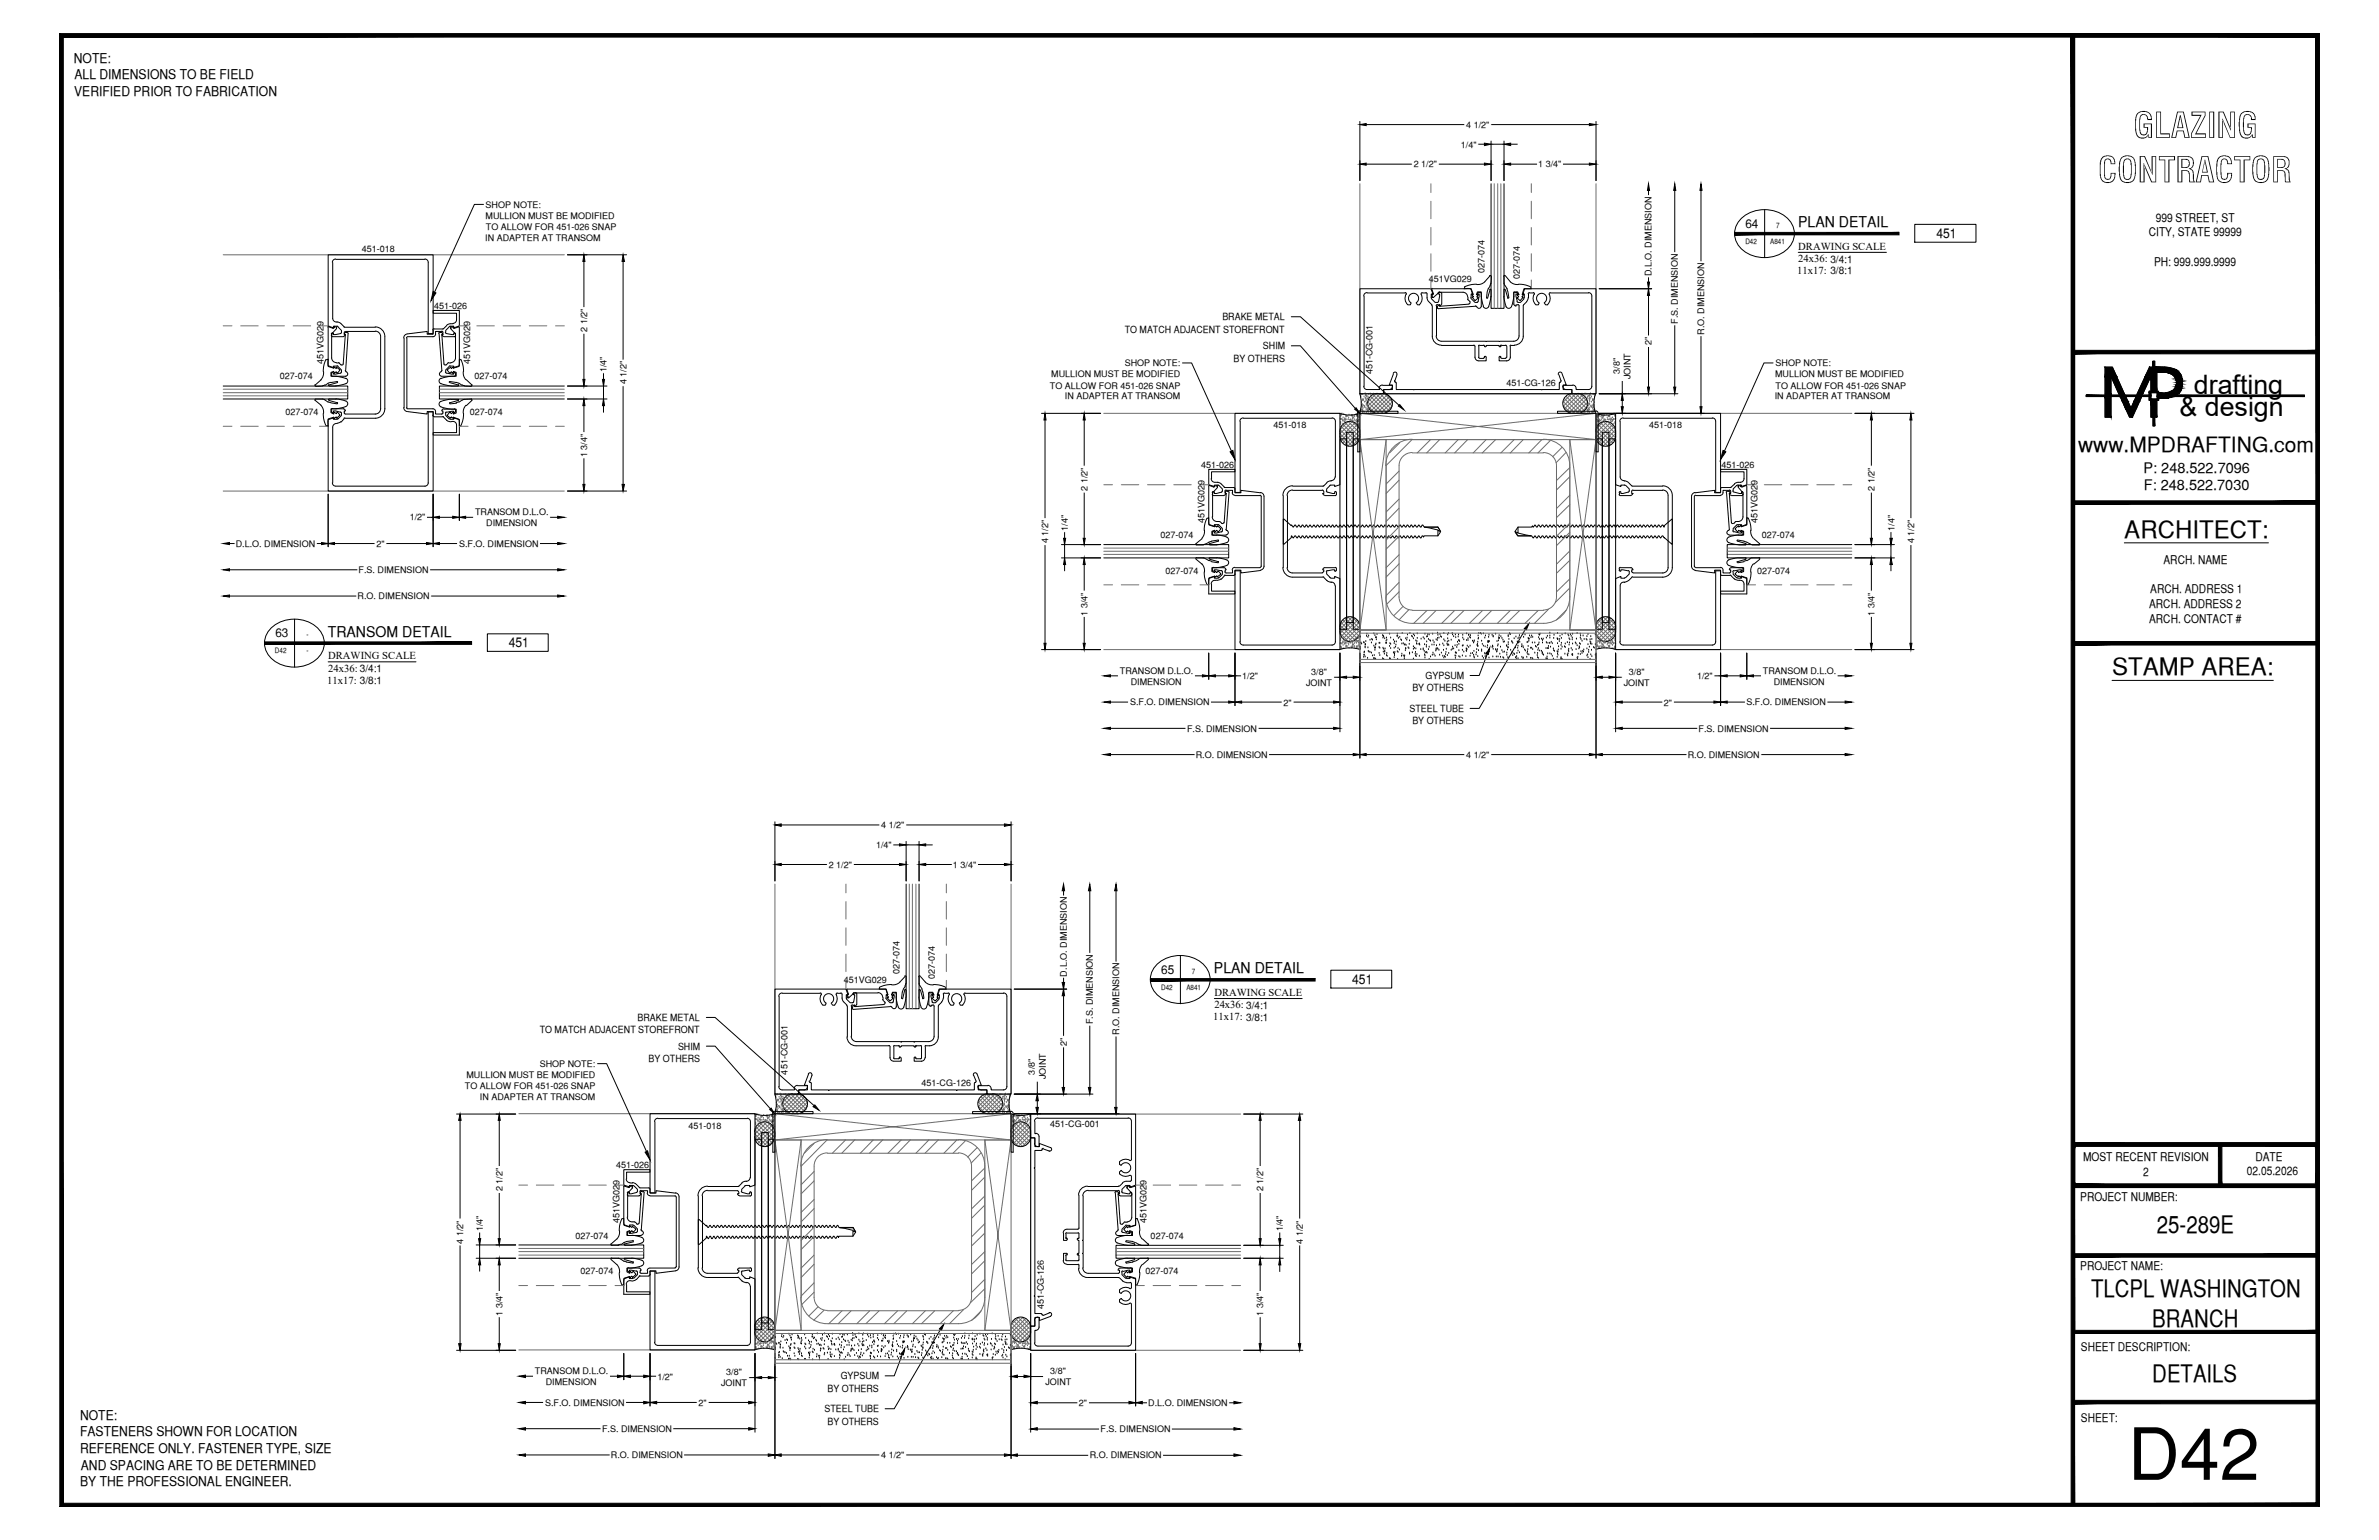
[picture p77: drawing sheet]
<svg xmlns="http://www.w3.org/2000/svg" width="432mm" height="279mm" viewBox="0 0 432 279" stroke-linecap="round" stroke-linejoin="round" font-family="sans-serif">
<defs><g id="words">
<text font-size="13.1" x="386.2" y="268.5">D42</text>
<g font-size="6.3">
<text x="387.2" y="25">GLAZING</text>
<text x="380.8" y="33.1">CONTRACTOR</text>
</g>
<g font-size="4.9">
<text x="398.2" y="71.5">drafting</text>
<text x="395.6" y="75.5">&amp; design</text>
</g>
<g font-size="4.4">
<text x="385.6" y="97.5">ARCHITECT:</text>
<text x="383.3" y="122.5">STAMP AREA:</text>
<text x="391.5" y="223.7">25-289E</text>
<text x="379.5" y="235.4">TLCPL WASHINGTON</text>
<text x="390.7" y="240.7">BRANCH</text>
<text x="390.7" y="250.7">DETAILS</text>
</g>
<text font-size="3.8" x="377.2" y="82">www.MPDRAFTING.com</text>
<g font-size="2.7">
<text x="326.4" y="41.2">PLAN DETAIL</text>
<text x="59.5" y="115.5">TRANSOM DETAIL</text>
<text x="220.3" y="176.6">PLAN DETAIL</text>
</g>
<g font-size="2.6">
<text x="389.1" y="85.8">P: 248.522.7096</text>
<text x="389.1" y="89">F: 248.522.7030</text>
</g>
<g font-size="2.4">
<text x="13.4" y="11.4">NOTE:</text>
<text x="13.5" y="17.4">VERIFIED PRIOR TO FABRICATION</text>
<text x="13.5" y="14.4">ALL DIMENSIONS TO BE FIELD</text>
<text x="351.5" y="43.2">451</text>
<text x="92.3" y="117.5">451</text>
<text x="245.4" y="178.5">451</text>
<text x="14.5" y="257.6">NOTE:</text>
<text x="14.5" y="260.6">FASTENERS SHOWN FOR LOCATION</text>
<text x="14.5" y="263.7">REFERENCE ONLY. FASTENER TYPE, SIZE</text>
<text x="14.5" y="269.6">BY THE PROFESSIONAL ENGINEER.</text>
<text x="14.7" y="266.6">AND SPACING ARE TO BE DETERMINED</text>
</g>
<g font-size="2.2">
<text x="316.8" y="41.3">64</text>
<text x="391.3" y="40.2">999 STREET, ST</text>
<text x="390" y="42.9">CITY, STATE 99999</text>
<text x="391" y="48.2">PH: 999.999.9999</text>
<text x="390.3" y="107.6">ARCH. ADDRESS 1</text>
<text x="392.7" y="102.3">ARCH. NAME</text>
<text x="390.1" y="110.3">ARCH. ADDRESS 2</text>
<text x="390.1" y="113">ARCH. CONTACT #</text>
<text x="50" y="115.6">63</text>
<text x="210.8" y="176.7">65</text>
<text x="378.1" y="210.6">MOST RECENT REVISION</text>
<text x="389" y="213.3">2</text>
<text x="407.8" y="213.2">02.05.2026</text>
<text x="409.4" y="210.6">DATE</text>
<text x="377.6" y="217.8">PROJECT NUMBER:</text>
<text x="377.6" y="230.4">PROJECT NAME:</text>
<text x="377.7" y="245.2">SHEET DESCRIPTION:</text>
<text x="377.7" y="257.9">SHEET:</text>
</g>
<g font-size="1.9">
<text x="326.4" y="45.3">DRAWING SCALE</text>
<text x="326.4" y="47.6">24x36: 3/4:1</text>
<text x="326.2" y="49.7">11x17: 3/8:1</text>
<text x="59.6" y="119.6">DRAWING SCALE</text>
<text x="59.4" y="124">11x17: 3/8:1</text>
<text x="59.6" y="121.9">24x36: 3/4:1</text>
<text x="220.2" y="185.1">11x17: 3/8:1</text>
<text x="220.4" y="180.7">DRAWING SCALE</text>
<text x="220.4" y="182.9">24x36: 3/4:1</text>
</g>
<g font-size="1.8">
<text x="221.9" y="58.1">BRAKE METAL</text>
<text x="204.2" y="60.3">TO MATCH ADJACENT STOREFRONT</text>
<text x="223.9" y="65.6">BY OTHERS</text>
<text x="229.2" y="63.4">SHIM</text>
<text x="256.3" y="125.4">BY OTHERS</text>
<text x="258.8" y="123.2">GYPSUM</text>
<text x="255.8" y="129.2">STEEL TUBE</text>
<text x="256.3" y="131.4">BY OTHERS</text>
<text x="115.7" y="185.2">BRAKE METAL</text>
<text x="98" y="187.4">TO MATCH ADJACENT STOREFRONT</text>
<text x="123.1" y="190.4">SHIM</text>
<text x="117.7" y="192.7">BY OTHERS</text>
<text x="152.6" y="250.3">GYPSUM</text>
<text x="149.7" y="256.2">STEEL TUBE</text>
<text x="150.2" y="252.5">BY OTHERS</text>
<text x="150.2" y="258.4">BY OTHERS</text>
</g>
<g font-size="1.6">
<text x="266.1" y="23.2">4 1/2&quot;</text>
<text x="265.2" y="26.8">1/4&quot;</text>
<text x="256.6" y="30.4">2 1/2&quot;</text>
<text x="279.2" y="30.4">1 3/4&quot;</text>
<text x="88.1" y="37.7">SHOP NOTE:</text>
<text x="88.1" y="39.7">MULLION MUST BE MODIFIED</text>
<text x="88.2" y="41.7">TO ALLOW FOR 451-026 SNAP</text>
<text x="65.7" y="45.7">451-018</text>
<text x="88.1" y="43.7">IN ADAPTER AT TRANSOM</text>
<text x="259.3" y="51.2">451VG029</text>
<text x="269.4" y="49.6" transform="rotate(-90 269.4 49.6)">027-074</text>
<text x="275.8" y="50.6" transform="rotate(-90 275.8 50.6)">027-074</text>
<text x="299.8" y="50.1" transform="rotate(-90 299.8 50.1)">D.L.O. DIMENSION</text>
<text x="78.8" y="56.1">451-026</text>
<text x="304.5" y="58.7" transform="rotate(-90 304.5 58.7)">F.S. DIMENSION</text>
<text x="106.6" y="60.2" transform="rotate(-90 106.6 60.2)">2 1/2&quot;</text>
<text x="299.8" y="62.6" transform="rotate(-90 299.8 62.6)">2&quot;</text>
<text x="309.3" y="60.7" transform="rotate(-90 309.3 60.7)">R.O. DIMENSION</text>
<text x="50.8" y="68.8">027-074</text>
<text x="58.7" y="66" transform="rotate(-90 58.7 66)">451VG029</text>
<text x="85.3" y="66" transform="rotate(-90 85.3 66)">451VG029</text>
<text x="86.1" y="68.8">027-074</text>
<text x="110.1" y="67.5" transform="rotate(-90 110.1 67.5)">1/4&quot;</text>
<text x="113.7" y="69.7" transform="rotate(-90 113.7 69.7)">4 1/2&quot;</text>
<text x="190.6" y="70.5">TO ALLOW FOR 451-026 SNAP</text>
<text x="190.8" y="68.5">MULLION MUST BE MODIFIED</text>
<text x="204.2" y="66.5">SHOP NOTE:</text>
<text x="249.1" y="67.9" transform="rotate(-90 249.1 67.9)">451-CG-001</text>
<text x="273.4" y="70">451-CG-126</text>
<text x="294" y="67.8" transform="rotate(-90 294 67.8)">3/8&quot;</text>
<text x="296" y="68.8" transform="rotate(-90 296 68.8)">JOINT</text>
<text x="322.2" y="68.5">MULLION MUST BE MODIFIED</text>
<text x="322.3" y="66.5">SHOP NOTE:</text>
<text x="322.3" y="70.5">TO ALLOW FOR 451-026 SNAP</text>
<text x="51.8" y="75.4">027-074</text>
<text x="85.3" y="75.3">027-074</text>
<text x="193.3" y="72.5">IN ADAPTER AT TRANSOM</text>
<text x="231.1" y="77.7">451-018</text>
<text x="299.3" y="77.7">451-018</text>
<text x="322.1" y="72.5">IN ADAPTER AT TRANSOM</text>
<text x="106.6" y="82.9" transform="rotate(-90 106.6 82.9)">1 3/4&quot;</text>
<text x="197.4" y="89" transform="rotate(-90 197.4 89)">2 1/2&quot;</text>
<text x="218" y="84.9">451-026</text>
<text x="312.5" y="84.9">451-026</text>
<text x="340.2" y="89" transform="rotate(-90 340.2 89)">2 1/2&quot;</text>
<text x="74.4" y="94.4">1/2&quot;</text>
<text x="86.2" y="93.4">TRANSOM D.L.O.</text>
<text x="88.3" y="95.4">DIMENSION</text>
<text x="218.6" y="94.8" transform="rotate(-90 218.6 94.8)">451VG029</text>
<text x="319" y="94.8" transform="rotate(-90 319 94.8)">451VG029</text>
<text x="42.8" y="99.2">D.L.O. DIMENSION</text>
<text x="68.3" y="99.2">2&quot;</text>
<text x="83.3" y="99.2">S.F.O. DIMENSION</text>
<text x="190.2" y="98.6" transform="rotate(-90 190.2 98.6)">4 1/2&quot;</text>
<text x="193.8" y="96.3" transform="rotate(-90 193.8 96.3)">1/4&quot;</text>
<text x="210.6" y="97.7">027-074</text>
<text x="319.8" y="97.7">027-074</text>
<text x="343.9" y="96.3" transform="rotate(-90 343.9 96.3)">1/4&quot;</text>
<text x="347.4" y="98.6" transform="rotate(-90 347.4 98.6)">4 1/2&quot;</text>
<text x="65.1" y="103.9">F.S. DIMENSION</text>
<text x="211.5" y="104.1">027-074</text>
<text x="319" y="104.1">027-074</text>
<text x="64.9" y="108.7">R.O. DIMENSION</text>
<text x="197.4" y="111.7" transform="rotate(-90 197.4 111.7)">1 3/4&quot;</text>
<text x="340.2" y="111.7" transform="rotate(-90 340.2 111.7)">1 3/4&quot;</text>
<text x="203.3" y="122.2">TRANSOM D.L.O.</text>
<text x="205.2" y="124.2">DIMENSION</text>
<text x="225.5" y="123.2">1/2&quot;</text>
<text x="237" y="124.5">JOINT</text>
<text x="238" y="122.4">3/8&quot;</text>
<text x="294.7" y="124.5">JOINT</text>
<text x="295.7" y="122.4">3/8&quot;</text>
<text x="308" y="123.2">1/2&quot;</text>
<text x="320" y="122.2">TRANSOM D.L.O.</text>
<text x="321.9" y="124.2">DIMENSION</text>
<text x="205.1" y="128">S.F.O. DIMENSION</text>
<text x="233" y="128">2&quot;</text>
<text x="302" y="128">2&quot;</text>
<text x="317" y="128">S.F.O. DIMENSION</text>
<text x="215.5" y="132.7">F.S. DIMENSION</text>
<text x="217" y="137.5">R.O. DIMENSION</text>
<text x="266.1" y="137.5">4 1/2&quot;</text>
<text x="306.3" y="137.5">R.O. DIMENSION</text>
<text x="308.3" y="132.7">F.S. DIMENSION</text>
<text x="159" y="153.9">1/4&quot;</text>
<text x="160" y="150.3">4 1/2&quot;</text>
<text x="150.4" y="157.4">2 1/2&quot;</text>
<text x="173" y="157.4">1 3/4&quot;</text>
<text x="153.2" y="178.3">451VG029</text>
<text x="163.3" y="176.7" transform="rotate(-90 163.3 176.7)">027-074</text>
<text x="169.7" y="177.7" transform="rotate(-90 169.7 177.7)">027-074</text>
<text x="193.6" y="177.2" transform="rotate(-90 193.6 177.2)">D.L.O. DIMENSION</text>
<text x="198.4" y="185.8" transform="rotate(-90 198.4 185.8)">F.S. DIMENSION</text>
<text x="193.6" y="189.7" transform="rotate(-90 193.6 189.7)">2&quot;</text>
<text x="203.1" y="187.8" transform="rotate(-90 203.1 187.8)">R.O. DIMENSION</text>
<text x="84.4" y="197.5">TO ALLOW FOR 451-026 SNAP</text>
<text x="84.6" y="195.5">MULLION MUST BE MODIFIED</text>
<text x="98" y="193.5">SHOP NOTE:</text>
<text x="142.9" y="194.9" transform="rotate(-90 142.9 194.9)">451-CG-001</text>
<text x="167.3" y="197.1">451-CG-126</text>
<text x="187.8" y="194.9" transform="rotate(-90 187.8 194.9)">3/8&quot;</text>
<text x="189.8" y="195.8" transform="rotate(-90 189.8 195.8)">JOINT</text>
<text x="87.1" y="199.6">IN ADAPTER AT TRANSOM</text>
<text x="125" y="204.8">451-018</text>
<text x="190.6" y="204.4">451-CG-001</text>
<text x="111.8" y="212">451-026</text>
<text x="91.2" y="216.1" transform="rotate(-90 91.2 216.1)">2 1/2&quot;</text>
<text x="112.5" y="221.9" transform="rotate(-90 112.5 221.9)">451VG029</text>
<text x="208.1" y="221.9" transform="rotate(-90 208.1 221.9)">451VG029</text>
<text x="229.3" y="216.1" transform="rotate(-90 229.3 216.1)">2 1/2&quot;</text>
<text x="84.1" y="225.6" transform="rotate(-90 84.1 225.6)">4 1/2&quot;</text>
<text x="87.6" y="223.4" transform="rotate(-90 87.6 223.4)">1/4&quot;</text>
<text x="104.5" y="224.7">027-074</text>
<text x="208.9" y="224.7">027-074</text>
<text x="232.9" y="223.4" transform="rotate(-90 232.9 223.4)">1/4&quot;</text>
<text x="236.5" y="225.6" transform="rotate(-90 236.5 225.6)">4 1/2&quot;</text>
<text x="105.3" y="231.2">027-074</text>
<text x="207.9" y="231.1">027-074</text>
<text x="91.2" y="238.8" transform="rotate(-90 91.2 238.8)">1 3/4&quot;</text>
<text x="189.5" y="237.6" transform="rotate(-90 189.5 237.6)">451-CG-126</text>
<text x="229.3" y="238.8" transform="rotate(-90 229.3 238.8)">1 3/4&quot;</text>
<text x="97.1" y="249.3">TRANSOM D.L.O.</text>
<text x="99.1" y="251.3">DIMENSION</text>
<text x="119.3" y="250.3">1/2&quot;</text>
<text x="130.9" y="251.5">JOINT</text>
<text x="131.8" y="249.5">3/8&quot;</text>
<text x="189.7" y="251.3">JOINT</text>
<text x="190.6" y="249.3">3/8&quot;</text>
<text x="98.9" y="255">S.F.O. DIMENSION</text>
<text x="126.8" y="255.1">2&quot;</text>
<text x="195.8" y="255.1">2&quot;</text>
<text x="208.4" y="255.1">D.L.O. DIMENSION</text>
<text x="109.3" y="259.8">F.S. DIMENSION</text>
<text x="199.8" y="259.8">F.S. DIMENSION</text>
<text x="110.9" y="264.5">R.O. DIMENSION</text>
<text x="160" y="264.6">4 1/2&quot;</text>
<text x="197.8" y="264.6">R.O. DIMENSION</text>
</g>
<g font-size="1.3">
<text x="322.4" y="41.3">7</text>
<text x="316.8" y="44.3">D42</text>
<text x="321.3" y="44.3">A841</text>
<text x="49.9" y="118.6">D42</text>
<text x="55.6" y="115.6">-</text>
<text x="55.6" y="118.6">-</text>
<text x="210.8" y="179.6">D42</text>
<text x="215.3" y="179.6">A841</text>
<text x="216.3" y="176.7">7</text>
</g>
</g></defs>
<!-- layer: LIGHT_1 -->
<g fill="none" stroke="#6c6c6c" stroke-width=".18">
<path d="M246.8 33.3v38.1h42.9v-38.1M259.7 33.3v1.6M259.7 36.5v3.2M277.9 33.3v1.6M277.9 36.5v3.2M40.5 46.2h61.9M40.5 59.1h1.6M43.7 59.1h3.2M48.5 59.1h3.1M53.2 59.1h3.2M58 59.1h1.6M83.4 59.1h1.6"/>
<path d="M86.6 59.1h3.1M91.3 59.1h3.2M96.1 59.1h3.2M100.8 59.1h1.6M259.7 41.3v3.1M259.7 46v3.2M259.7 50.8v1.6M277.9 41.3v3.1M277.9 46v3.2M277.9 50.8v1.6M40.5 77.3h1.6M43.7 77.3h3.2"/>
<path d="M48.5 77.3h3.1M53.2 77.3h3.2M58 77.3h1.6M83.4 77.3h1.6M86.6 77.3h3.1M91.3 77.3h3.2M96.1 77.3h3.2M100.8 77.3h1.6M200.3 75h42.9M293.2 75h42.9M40.5 89.1h61.9M200.3 87.9h1.6"/>
<path d="M203.5 87.9h3.2M208.3 87.9h3.2M213 87.9h3.2M217.8 87.9h1.6M317.1 87.9h1.5M320.2 87.9h3.2M325 87.9h3.2M329.8 87.9h3.1M334.5 87.9h1.6M200.3 117.9h42.9M200.3 106.1h1.6M203.5 106.1h3.2"/>
<path d="M208.3 106.1h3.2M213 106.1h3.2M217.8 106.1h1.6M293.2 117.9h42.9M317.1 106.1h1.5M320.2 106.1h3.2M325 106.1h3.2M329.8 106.1h3.1M334.5 106.1h1.6M140.7 160.4v38.1h42.8v-38.1M153.5 160.4v1.6M153.5 163.6v3.2"/>
<path d="M153.5 168.3v3.2M153.5 173.1v3.2M153.5 177.9v1.6M171.8 160.4v1.6M171.8 163.6v3.2M171.8 168.3v3.2M171.8 173.1v3.2M171.8 177.9v1.6M94.2 215h1.6M94.2 202.1h42.8M97.3 215h3.2M102.1 215h3.2"/>
<path d="M106.9 215h3.1M111.6 215h1.6M206.1 215h1.6M209.3 215h3.2M214.1 215h3.1M218.8 215h3.2M223.6 215h1.6M225.2 202.1h-38.1v42.9h38.1M94.2 233.2h1.6M97.3 233.2h3.2M102.1 233.2h3.2M106.9 233.2h3.1"/>
<path d="M111.6 233.2h1.6M206.1 233.2h1.6M209.3 233.2h3.2M214.1 233.2h3.1M218.8 233.2h3.2M223.6 233.2h1.6M94.2 244.9h42.8"/>
</g>
<!-- layer: SYMBOLS -->
<g fill="#000" stroke="#000" stroke-width=".18">
<path d="M314.8 42.2v.4l29.9-.4zM314.8 42.6l29.9-.4v.4z"/>
<path d="M48 116.5v.4l37.6-.4zM48 116.9l37.6-.4v.4z"/>
<path d="M208.9 177.5v.5l29.8-.5zM208.9 178l29.8-.5v.5z"/>
</g>
<path d="M316.1 39.6a6.3 6.3 0 0 1 8.9 .6 3.9 3.9 0 0 1-2 5.9 6 6 0 0 1-7.8-2.2 3.7 3.7 0 0 1 .9-4.3zM320.3 38v8.7M49.3 113.9a6.3 6.3 0 0 1 8.8 .6 3.9 3.9 0 0 1-1.9 5.9 6 6 0 0 1-7.9-2.2 3.7 3.7 0 0 1 1-4.3zM53.5 112.3v8.7M210.1 174.9a6.3 6.3 0 0 1 8.8 .6 3.9 3.9 0 0 1-1.9 6 6 6 0 0 1-7.9-2.3 3.7 3.7 0 0 1 1-4.3zM214.2 173.4v8.7" fill="none" stroke="#000" stroke-width=".18"/>
<!-- layer: MEDIUM_2 -->
<path d="M326.4 45.8h16M243.2 79.6h1.2v34.6h-1.2zM244.4 78.4h1.2v34.6h-1.2zM245.6 79.6h1.2v34.6h-1.2zM289.7 79.6h1.1v34.6h-1.1zM290.8 78.4h1.2v34.6h-1.2zM292 79.6h1.2v34.6h-1.2zM59.6 120.1h15.9M220.4 181.2h15.9M137 206.7h1.2v34.5h-1.2zM138.2 205.5h1.2v34.5h-1.2zM139.4 206.7h1.3v34.5h-1.3z" fill="none" stroke="#000" stroke-width=".18"/>
<!-- layer: NOTES -->
<g fill="none" stroke="#000" stroke-width=".18">
<path d="M87.8 37.1h-1.7l-7.2 15.9M234.4 57.5h1.6l17.9 16M347.5 40.7h11.1v3.2h-11.1zM214.6 65.8h1.7l7.2 16.1M234.4 62.7h1.6l10 11.4M321.8 65.8h-1.6l-7.2 16.1M88.5 115h11v3.2h-11zM269.9 118.7l-1.4 3.9h-1.7M276.9 114.2l-8.4 14.3h-1.7M241.6 176h11v3.3h-11zM108.5 193h1.6l7.2 15.9M128.2 189.8h1.6l10 11.4"/>
<path d="M128.2 184.6h1.6l18 16M163.8 245.7l-1.5 3.9h-1.6M170.7 241.2l-8.4 14.4h-1.6"/>
</g>
<!-- layer: GASKETS -->
<g fill="none" stroke="#000" stroke-width=".18">
<path d="M265.9 52.1l-.2 .3h1.3l.4 1-.3 .1 .4 .3-.3 .1 .5 .6 .7-.5-.4-.2 .4-.3h-.4l.2-.5h.7v.8M268 51.6l-1.4 .1-.8 .4M268.9 53.8l.4 1.8M269.9 52.9l-.1 1.1M270.1 52.4l-.1 .5M270.4 50h.1l.1 .1M270.4 52.5h.2M270.4 50a2.53 2.53 0 0 1-2.4 1.6M270.4 52.6l-.4 1.5-.2-.1M270.5 51.8l-.4 .6M270.6 51.4l-.2 .4M270.6 53.8l-.3 1.4a.65 .65 0 0 1-.6 .7l-.5-.3"/>
<path d="M270.6 52.6v1.2M270.7 50.2l-.1 1.2M273 53.8l.2 1.4a.65 .65 0 0 0 .6 .7 1.28 1.28 0 0 0 .8-1.4l.1-.7M273 50.2v1.2M273 52.6v1.2M273 51.4l.1 .4M273.2 52.5h-.2M273.2 51.8l.4 .6M273.2 50h-.2l-.1 .1M273.2 50a2.52 2.52 0 0 0 2 1.6h.4M273.2 52.6l.4 1.5 .2-.1M273.5 52.4l.2 .5"/>
<path d="M273.7 52.9l.2 1.1M275.6 51.6l1.4 .1 .8 .4M277.8 52.1l.1 .3h-1.3l-.3 1 .2 .1-.3 .3 .3 .1-.6 .6-.6-.5 .4-.2-.4-.3h.4l-.2-.5h-.7v.8M57.2 69.8v.1l.1 .1M57.2 72.6l1.1 .9M57.3 72.4l-.1 .1v.2M57.3 72.4h1.3l.4 .1M58.2 73.5a1.81 1.81 0 0 1 .5 1.5M58.3 68.9l-1.1 .9M58.5 70l-1.2 .1M58.7 75l.1 1.4 .4 .8M58.7 67.4a1.81 1.81 0 0 1-.5 1.5"/>
<path d="M59 69.8l-.4 .2M59 72.6l.6 .4M59.2 65.2l-.5 1.3v.9M59.2 65.3l.4-.1v1.3l1 .3v-.3l.4 .4 .1-.3 .6 .5-.5 .7-.2-.4-.4 .4v-.4l-.5 .2v.7h.9M59.5 72.9l.5 .2M59.6 69.5l-.6 .4M59.7 72.6l1.6 .5M59.7 69.8v.2M59.7 72.4v.2M59.8 72.4h1.2M59.8 70h1.2M60 69.4l-.5 .1"/>
<path d="M60.1 73.1l1.1 .2M61 72.4l1.8 .4M61 68.3l1.8 .4M61 74.2h-.9v.7l.5 .2v-.4l.4 .4 .2-.4 .5 .6-.6 .6-.1-.3-.4 .3v-.2l-1 .3v1.3l-.4-.1M61.2 73.1v.1M61.2 69.4v-.2l-1.1 .2M61.3 69.4l-1.6 .4M62.8 68.6a.52 .52 0 0 1 .3 .5 .52 .52 0 0 1-.3 .5l-1.8 .4M62.8 72.7a.54 .54 0 0 1 .3 .5 .54 .54 0 0 1-.3 .6l-1.8 .3M80 68.6a.52 .52 0 0 0-.3 .5 .52 .52 0 0 0 .3 .5l1.8 .4M81.6 69.4l1.6 .4M81.6 69.2v.2"/>
<path d="M81.6 73.1l.1 .1M81.7 69.2l1.2 .2M81.8 68.3l-1.8 .4M81.8 72.4l-1.4 .3a.65 .65 0 0 0-.7 .6 1.28 1.28 0 0 0 1.4 .8l.7 .1M81.9 74.2h.9v.7l-.5 .2-.1-.4-.3 .4-.2-.4-.5 .7 .6 .5 .1-.3 .4 .3v-.2l1 .4 .1 1.2h.2M81.9 72.5h1.3l-1.6 .6M81.9 70h1.3M82.8 69.4l.5 .1M82.9 73.2l-1.2 .1M83.2 69.8v.2M83.3 72.9l-.5 .2M83.3 69.5l.6 .4"/>
<path d="M83.6 65.3l-.2-.1-.1 1.3-1 .3v-.3l-.4 .4-.1-.3-.6 .5 .5 .7 .2-.4 .3 .4 .1-.4 .5 .2v.7h-.9M83.6 65.2l.4 .9 .1 1.3M83.9 69.8l.4 .2M84.1 67.4a1.81 1.81 0 0 0 .5 1.5M84.1 75l-.1 1.4-.4 .8M84.3 70l1.2 .1M84.6 73.5a1.81 1.81 0 0 0-.5 1.5M84.6 68.9l1.1 .9M85.5 72.4l.1 .1v.2M85.5 72.4l-1.3 .1-.9 .5M85.6 69.8v.1l-.1 .1M85.7 72.6l-1.1 1"/>
<path d="M217.1 98.6v.2l.1 .1h1.2M218.2 97.7l-1.1 .9M218.6 96.2a1.81 1.81 0 0 1-.5 1.5M218.8 98.7l-.4 .1M219.1 94l-.4 .9-.1 1.3M219.1 94l.3-.1 .1 1.3 1 .4v-.3l.4 .3 .1-.2 .6 .5-.5 .6-.2-.3-.4 .3v-.3l-.5 .2v.7h.9M219.5 98.6v.2M219.6 98.9h1.3M219.9 98.2l-1 .5M220.9 97l1.4 .3a.66 .66 0 0 1 .7 .9l-.3 .3M221.1 98v.1M221.1 98l-1.2 .2"/>
<path d="M221.2 98.2l-1.6 .4M222.7 98.4l-1.8 .4M313.7 98.4l1.8 .4M315.4 98l-.1 .1 1.6 .5-.1 .2M315.4 98l1.1 .2M315.6 97l-1.5 .3a.66 .66 0 0 0-.6 .9l.3 .3M315.6 98.9h1.3M316.5 98.2l.5 .2M317.1 98.4l.5 .3M317.3 94l.4 .9 .1 1.3M317.4 94l-.3-.1v1.3l-1.1 .4v-.3l-.4 .3-.1-.2-.6 .5 .5 .6 .2-.3 .4 .3v-.3l.5 .2v.7h-.9M317.6 98.7l.4 .1"/>
<path d="M317.8 96.2a1.81 1.81 0 0 0 .4 1.5M318.3 97.7l1.1 .9v.2l-1.4 .1M217.1 101.5l1.1 .9M217.2 101.2h-.1v.2M217.2 101.2h1.2M218.1 102.3a1.81 1.81 0 0 1 .5 1.5M218.4 101.2l.4 .2M218.6 103.8l.1 1.3 .4 .9M218.9 101.4l.6 .3M219.4 101.7l.5 .1M219.5 101.2v.2M219.6 101.2h1.3"/>
<path d="M219.6 101.5l1.6 .4M219.9 101.9l1.2 .2M220.9 103h-.9v.7l.5 .2v-.3l.4 .3 .2-.3 .5 .5-.6 .5-.1-.1-.4 .3v-.3l-1 .3-.1 1.3-.3-.1M220.9 101.2l1.8 .4M221.1 101.9v.1M222.7 101.6a.54 .54 0 0 1 .3 .5 .54 .54 0 0 1-.3 .5l-1.8 .4M313.8 101.6a.54 .54 0 0 0-.4 .5 .54 .54 0 0 0 .4 .5l1.8 .4M315.3 101.9l.1 .1M315.5 101.2l-1.8 .4M315.6 103h.9v.7l-.5 .2v-.3l-.4 .3-.2-.3-.5 .5 .6 .5 .1-.1 .4 .3v-.3l1.1 .3v1.3l.3-.1M315.6 101.2h1.3M316.5 101.9l-1.1 .2"/>
<path d="M316.8 101.2l.1 .2M316.9 101.5l-1.6 .4M317 101.7l-.5 .1M317.6 101.4l-.5 .3M317.8 103.8l-.1 1.3-.4 .9M318.2 102.3a1.81 1.81 0 0 0-.4 1.5M319.2 101.2h.2v.2M319.3 101.2h-1.3l-.4 .2M319.4 101.5l-1.1 .9M161.8 178.6l-.9 .1-.9 .2-.4 .2v.4h1.2l.4 1h-.3l.4 .4-.3 .1 .5 .6 .6-.5-.2-.2 .3-.3-.4-.1 .2-.5h.7v.9M163.8 180l-.2 1.1h.2M164 179.5l-.2 .5"/>
<path d="M164.2 177.1h.2l.1 .1M164.2 179.6l-.4 1.6M164.2 179.6h.2M164.3 177.2a2.59 2.59 0 0 1-2.5 1.5M164.3 178.9l-.3 .6M164.4 178.4l-.1 .4M164.5 179.6l-.1 1.3-.3 1.5a.65 .65 0 0 1-.6 .7l-.5-.4M164.5 177.2v1.3M166.8 179.6v1.3l.3 1.5a.65 .65 0 0 0 .6 .7l.5-.4M166.8 177.2v1.3M166.8 178.4l.2 .4M167 179.6h-.2"/>
<path d="M167 178.9l.4 .6M167 177.1h-.2v.1M167.1 177.2a2.45 2.45 0 0 0 2.3 1.5M167.1 179.6l.4 1.6M167.3 179.5l.2 .5M167.5 180l.2 1.1M169.4 178.6l1.4 .2 .9 .3M171.6 179.2l.2 .3h-1.4l-.3 1h.3l-.3 .4 .2 .1-.6 .6-.5-.5 .3-.2-.3-.3 .3-.1-.2-.5h-.7v.9M162.6 180.9l.4 1.8M167.6 181.1h-.1M168.6 180.9l-.4 1.8M110.9 225.7v.1l.1 .1"/>
<path d="M110.9 228.5a2.45 2.45 0 0 1 1.5 2.4M111 228.2l-.1 .1v.2M111.1 228.3h1.2M111.1 225.9h1.2M112.2 228.3l.4 .1M112.4 230.9l.1 .9 .4 1.3M112.4 223.3a1.81 1.81 0 0 1-.4 1.5l-1.1 .9M112.6 225.7l-.4 .2M112.7 228.5l.6 .4M112.9 221.1l-.4 1.3-.1 .9M113 221.1l.2-.1 .1 1.3 1 .3v-.2l.4 .3 .1-.2 .6 .5-.5 .6-.2-.3-.3 .3-.1-.3-.5 .2v.7h.9M113.3 228.8l.4 .2"/>
<path d="M113.3 225.4l-.6 .4M113.4 225.7v.2M113.4 225.9h1.3M113.4 228.5l1.6 .5M113.7 229l1.2 .2M113.7 225.3l-.4 .1M114.7 230.1h-.9v.7l.5 .2 .1-.4 .3 .3 .2-.3 .5 .6-.6 .6-.1-.3-.4 .3v-.2l-1 .3-.1 1.3-.2-.1M114.7 228.3h-1.3v.2M114.7 228.3l1.4 .2a.65 .65 0 0 1 .7 .6 1.28 1.28 0 0 1-1.4 .8l-.7 .1M114.7 224.1l1.4 .3a.66 .66 0 0 1 .7 .8l-.7 .4-1.4 .3M114.8 225l.1 .2M114.9 228.9l-.1 .2"/>
<path d="M114.9 225.1l-1.2 .1M115 225.3l-1.6 .4M202.8 224.5a.52 .52 0 0 0-.4 .5 .52 .52 0 0 0 .4 .5l1.8 .4M202.8 229.6l1.5 .4 1.2 .1v.7l-.5 .1v-.3l-.3 .3-.2-.3-.5 .6 .5 .6 .2-.3 .3 .3v-.2l1.1 .3v1.3l.3-.1M204.3 225.3l1.6 .4v.2M204.4 228.9v.2M204.4 225.1v.2M204.5 225.1l1.1 .1M204.6 228.3l-1.5 .2a.65 .65 0 0 0-.7 .6l.4 .5M204.6 224.1l-1.8 .4M204.7 228.3h1.2v.2M204.7 225.9h1.2"/>
<path d="M205.5 225.3l.5 .1M205.6 229l-1.2 .2M205.9 228.5l-1.6 .5M206 228.8l-.5 .2M206.1 225.4l.6 .4M206.4 221.1l.3 .8 .2 1.4M206.4 221.1l-.3-.1v1.3l-1.1 .3v-.2l-.3 .4-.2-.3-.5 .5 .5 .6 .2-.3 .3 .3v-.3l.5 .2v.7h-.8M206.7 225.7l.4 .2M206.7 228.5l-.6 .3M206.8 223.3a1.81 1.81 0 0 0 .5 1.5M206.9 230.8l-.2 1.4-.3 .9M207.3 229.4a1.81 1.81 0 0 0-.5 1.5"/>
<path d="M207.4 224.8l1 .9M208.3 228.2l.2 .1-.1 .2M208.3 228.3h-1.2l-.4 .1M208.4 228.5l-1 .9M208.4 225.7l.1 .1-.2 .1h-1.2"/>
</g>
<!-- layer: COMPONENTS -->
<g fill="none" stroke="#000" stroke-width=".18">
<path d="M60.4 47.6v10.2a.69 .69 0 0 0 .8 .6M60.9 47a.6 .6 0 0 0-.6 .6M61 47.1h16.2M61.2 58.4a1.67 1.67 0 0 1 1.3 .9M61.2 59.2h.1M61.3 59.3l.7 .6v.4l-.2 .2M62.4 59.3l.2 .1M62.6 59.4h5.5M68.1 59.3a1.75 1.75 0 0 1 1.7 1.8v13.1M77.1 47a.6 .6 0 0 1 .6 .6M77.7 47.6v12.9h.9v-14.3h-19v12.9l.9 .4v-.3h.7M247.6 53.7v16.4"/>
<path d="M248.1 53.1a.6 .6 0 0 0-.6 .6M248.2 53.1h6.9M255 53.1l.2 .1v.2M255.2 53.4a1.56 1.56 0 0 0 .3 1.9M256 54.9a.92 .92 0 0 1-.1-1.4 .92 .92 0 0 1 1.4 0 .92 .92 0 0 1-.2 1.4M256.1 54.9v.1M256.1 55.1l-.1 .2h-.5M257.1 54.9v.1M257.1 55.1l.2 .2h.4M257.9 53.4a1.56 1.56 0 0 1-.3 1.9M258.2 53.1l-.2 .1v.2M258.2 53.1h.6"/>
<path d="M258.8 53.1l.2 .2M259 54a1.67 1.67 0 0 0 .9 1.3M259 53.3v.7M259.8 54v.2M259.8 54v-.7h.3l-.4-.9h-12.9v19h4.3v-.7h1.1M259.8 55.3l.1 .2M259.8 54.2l.7 .7h.4M260 55.5v5.5M260.7 55.5v5.5M260.9 55.2l-.2 .3M260.9 55.3h.4v.3M261 53.3h.3v.4l-.2 1-.2 .2"/>
<path d="M261.2 53l-.2 .2M261.2 53.1h.3M261.5 53l.2 .2M261.6 55.1l-.2 .4h-.1M261.7 53.3v1.9M274.8 55.1l.1 .4h.2M274.8 53.3v1.9M274.9 53l-.2 .2M275 53.1h.3M275.2 53l.3 .2M275.5 53.3h-.4l.3 1.4M275.5 55.2l.2 .3"/>
<path d="M275.5 55.3h-.4v.3M275.7 55.5v5.4a.98 .98 0 0 1-1 1h-13M276.5 55.5v5.5M276.6 54l-.1 .2M276.6 54.2l-.6 .7h-.4l-.3-.2M276.7 54v-.7h-.3l.3-.9h13v19h-4.4v-.7h-1M277.1 54.7l-.6 .8M277.4 54l-.3 .7M277.4 53.3v.7M277.6 53.1l-.2 .2M277.6 53.1h.7M278.3 53.1l.2 .1v.2"/>
<path d="M278.4 53.4a1.56 1.56 0 0 0 .3 1.9M279.3 54.9a.92 .92 0 0 1-.2-1.4 .92 .92 0 0 1 1.4 0 .92 .92 0 0 1-.2 1.4M279.3 54.9v.1M279.3 55.1l-.1 .2h-.4M280.3 54.9v.1M280.4 55.1l.1 .2h.4M281.4 53.1l-.2 .1v.2a1.56 1.56 0 0 1-.3 1.9M281.4 53.1h7M288.3 53.1a.6 .6 0 0 1 .6 .6M288.9 53.7v16.4M60.1 74.6l.3 .3M60.1 60.9l.3 .2"/>
<path d="M60.2 60.6v.3M60.2 74.4v.3M60.4 74.1l-.3 .2M60.4 60.4l-.3 .2M60.4 74.2h1.9l.3 .1 .1 .2M60.4 60.5h.1v.2l1.3-.2M60.4 77.5v10.1M60.4 61.1h2M61.2 76.8a.7 .7 0 0 0-.8 .7M61.2 76.1h-.7v-.3l-.9 .3v13h19v-14.4h-.9v12.9M61.3 75.9l-.1 .1M61.8 74.7l.2 .3"/>
<path d="M61.8 74.8l-1.3-.3v.4h-.1M61.9 76.5l-.7 .3M62 75v.4l-.7 .6M62.5 60.4v.3h.2M62.5 75.9l-.6 .7M62.6 75.8l-.2 .1M62.6 75.9h5.5M62.7 60.7l-.2 .3h-.2M62.7 74.5h-.2v.4l.2 .2M62.7 60.1l-.2 .3M62.7 75.1h5.4M62.7 60.1h5.4"/>
<path d="M68.1 60.1a.98 .98 0 0 1 1 1v13.1M69.1 74.1a.98 .98 0 0 1-1 1M69.8 74.1a1.75 1.75 0 0 1-1.7 1.8M225.1 76.5v12.8h-.9v-14.3h19v12.9l-.9 .4v-.3l-.9 .1M225.6 75.8a.6 .6 0 0 0-.6 .6M225.7 75.9h16.1M241.8 75.8a.6 .6 0 0 1 .6 .6M242.4 76.5v10.1M247.5 70.1a.6 .6 0 0 0 .6 .6M250.4 70.5v.2h-2.2M250.9 69.8a.6 .6 0 0 0-.6 .7M251 69.9h1.7v.2"/>
<path d="M252.7 70.1a.6 .6 0 0 1-.6 .6M260 61a1.62 1.62 0 0 0 1.6 1.6M260.7 60.9a.98 .98 0 0 0 1 1M261.6 62.7h5.9M267.5 62.6l.2 .2v2M267.7 64.8a.67 .67 0 0 0 .7 .7h1.3v-.7M268.4 64.8l.1 .2M268.4 62.8v2M268.5 62.6l-.1 .2M268.5 62.7h.8M268.5 65h.8M269.3 62.6l.1 .1a.19 .19 0 0 0 .1 .2 .19 .19 0 0 0 .2-.1"/>
<path d="M269.4 64.8h.1M269.7 64.8l-.1-.2-.3 .4M269.7 62.8v-.1h2.4v.1M272.1 62.8l.2 .1 .1-.1M272.1 64.8l.2-.2 .1 .2M272.4 64.8l.1 .2M272.4 62.8h.1M272.5 62.6l-.1 .2M272.5 62.7h.8M272.5 65h.8M273.3 62.6l.1 .2M273.4 64.8l-.1 .2"/>
<path d="M273.5 62.8v2M274.1 64.8a.67 .67 0 0 1-.6 .7h-1.4v-.7M274.1 62.8v2M274.2 62.6l-.1 .2M274.3 62.7h.6M276.5 61a1.62 1.62 0 0 1-1.6 1.6M283.7 70.1a.6 .6 0 0 0 .6 .6M285.5 69.8a.65 .65 0 0 1 .6 .9h2.3M285.5 69.9h-1.8v.2M288.9 70.1a.6 .6 0 0 1-.6 .6M294.1 76.5v10a.67 .67 0 0 0 .6 .7M294.6 75.8a.6 .6 0 0 0-.6 .6"/>
<path d="M294.6 75.9h16.2M310.8 75.8a.6 .6 0 0 1 .6 .6M311.4 76.5v12.8h.9v-14.3h-19.1v12.9l1 .4v-.3h.7M60.3 87.6a.6 .6 0 0 0 .6 .6h16.3a.6 .6 0 0 0 .5-.6M232.9 89.9v13.1M233.7 89.9v13.1M234.6 88.1a1.75 1.75 0 0 0-1.7 1.8M234.6 88.9a.98 .98 0 0 0-1 1M234.6 88.2h5.6M234.6 89h5.4M240 88.9l.2 .2M240.1 89.5l.2 .3 .1 .1"/>
<path d="M240.3 89.2v.3h-.2M240.5 89.9h1.9M240.7 89.1l.2 .2M240.9 87.6l-.8 .6M241.4 88.1l-.6 .6v.4M241.7 87.2l-.4 .1-.5 .2M242.3 86.5a.67 .67 0 0 1-.7 .7M242.3 89.2l.3 .2-.1 .5h-.2M242.4 89.2h-.1v.3l-1.4-.2M293.9 89.7l.2 .2M293.9 89.4v.3M294.1 89.2l-.2 .2"/>
<path d="M294.1 89.2l.1 .3 1.3-.2M294.1 89.9h1.9M294.8 87.2h.1M294.9 87.2l.7 .3M294.9 88l.1 .1M295.1 88.1l.6 .6v.4l-.2 .2M295.6 87.6l.7 .6M296.2 89.2v.3h.2M296.4 89.5l-.1 .2-.3 .2M296.4 88.2h5.4M296.4 88.9l-.2 .2M296.4 89h5.4"/>
<path d="M301.8 88.1a1.75 1.75 0 0 1 1.7 1.8M301.8 88.9a.98 .98 0 0 1 1 1M302.8 89.9v13.1M303.5 89.9v13.1M225 116.4a.6 .6 0 0 0 .6 .6M225.7 117h16.1M232.9 103a1.75 1.75 0 0 0 1.7 1.7M233.6 103a.98 .98 0 0 0 1 .9M234.6 104.7h5.6M234.6 103.9h5.4M240.1 104.6l.2 .1M240.2 103.7l-.2 .2"/>
<path d="M240.3 104.8l.6 .5M240.4 103l-.3 .2v.1l.2 .1v.3M240.5 103h1.9M240.8 103.8v.3l.6 .7M240.8 105.3l.7 .3M240.9 103.5l-.2 .2M240.9 103.6l1.4-.2v.2h.1M241.4 104.8h.1M241.6 104.9h.7v-.3l.9 .4v12.9h-19v-14.3h.9v12.9M241.6 105.7h.1M241.6 105.6a.67 .67 0 0 1 .7 .7M242.3 102.9l.3 .3"/>
<path d="M242.4 116.4a.6 .6 0 0 1-.6 .6M242.4 106.3v10.2M242.6 103.4l-.3 .2M242.6 103.2v.2M293.9 103.4l.2 .2M293.9 103.2v.2M294 116.4a.6 .6 0 0 0 .6 .6h16.2M294.1 106.3v10.2M294.1 102.9l-.2 .3M294.1 103h1.9M294.7 105.6a.67 .67 0 0 0-.6 .7M294.8 105.7h.1"/>
<path d="M294.9 104.9h-.7v-.3l-1 .4v12.9h19.1v-14.3h-.9v12.9M295 104.8h-.1M295.5 103.6l-1.3-.2-.1 .2M295.5 103.5l.2 .2M295.6 105.3l-.7 .3M295.7 103.8v.3l-.6 .7M296 103l.3 .2 .1 .1M296.2 104.8l-.6 .5M296.3 104.6l-.1 .1M296.4 103.4h-.2v.3l.2 .2M302.8 103a.98 .98 0 0 1-1 .9h-5.4M303.5 103a1.75 1.75 0 0 1-1.7 1.7h-5.4"/>
<path d="M311.4 116.4a.6 .6 0 0 1-.6 .6M141.4 197.1a.6 .6 0 0 0 .6 .6M141.4 180.8v16.4M142 180.1a.6 .6 0 0 0-.6 .7M142 180.2h6.9M144.2 197.5v.2h-2.2M144.7 196.9a.6 .6 0 0 0-.6 .6M144.8 197h1.8v.2M148.9 180.1l.2 .2v.2M149 180.5a1.56 1.56 0 0 0 .3 1.8M149.9 182.1a.96 .96 0 0 1-.2-1.5 .96 .96 0 0 1 1.4 0 .96 .96 0 0 1-.2 1.5M149.9 182.1l-.1 .3h-.4"/>
<path d="M150.9 182.1l.2 .3h.4M152 180.1l-.2 .2v.2a1.56 1.56 0 0 1-.3 1.8M152 180.2h.7M152.6 180.1l.2 .3M152.8 181.1l.3 .7M152.8 180.4v.7M153.2 181.8l.5 .6M153.6 181.1l.1 .1M153.6 181.1v-.6h.3l-.4-1h-12.8v19h4.3v-.8h1a.6 .6 0 0 0 .6-.6M153.7 182.4v.1M153.7 181.3l.6 .6h.4l.2-.1M153.7 188.1a1.62 1.62 0 0 0 1.7 1.6h6"/>
<path d="M153.8 182.6v5.6M154.5 188a.98 .98 0 0 0 1 1M154.6 182.6v5.4M154.7 182.3l-.2 .2M154.7 182.4h.4v.2M154.9 180.3v.2h.2l-.2 1.3M155 180.1l-.2 .2M155.1 180.1h.2M155.3 180.1l.2 .2v1.9M155.4 182.2l-.1 .3-.2 .1M161.3 189.7l.2 .2M161.5 191.9a.67 .67 0 0 0 .7 .6h1.4v-.5"/>
<path d="M161.5 189.9v2M162.2 191.9l.1 .2h.8M162.2 189.9v2.1M162.3 189.7l-.1 .1M162.4 189.7h.7M163.1 189.7l.2 .1M163.2 191.9l.2-.1 .1 .1M163.2 189.8l.2 .2 .1-.2M163.3 192h.1M163.3 191.9l-.2 .2M166.2 191.9l-.1-.1h-.2v.7h1.4M166.2 189.8l-.1 .2-.2-.3h-2.3v.2"/>
<path d="M166.2 189.9h.1M166.3 189.7l-.1 .1M166.4 189.7h.7M167.1 189.7l.2 .1v2.2l-.2 .1h-.7l-.2-.2M167.9 191.9a.67 .67 0 0 1-.7 .6M168 189.9v2M168.1 189.7l-.2 .1M168.6 180.3v1.9v.2l.3 .2M168.8 180.1l-.3 .2M168.8 180.1h.3M169.1 180.1l.2 .2v.2h-.3l.2 1.3M169.2 181.8l.2 .1"/>
<path d="M169.3 182.3l.2 .2v5.5M169.4 182.4h-.4v.2M169.5 188a.98 .98 0 0 1-.9 1h-2.5l-.2 .1v-.1h-2.3v.1l-.2-.1h-7.9M170.4 181.1v.1M170.4 181.3l-.6 .6h-.4M170.5 181.1v-.6h-.3l.4-1h12.9v19h-4.4v-.8h-1a.6 .6 0 0 1-.6-.6M170.9 181.8l-.6 .8v5.5a1.74 1.74 0 0 1-2.2 1.6M171.2 181.1l-.3 .7M171.3 180.4v.7M171.4 180.1l-.2 .3M171.4 180.2h.7M172.1 180.1l.2 .3a1.53 1.53 0 0 0 .3 1.9"/>
<path d="M173.2 182.1a.96 .96 0 0 1-.3-1.5 .96 .96 0 0 1 1.5 0 .96 .96 0 0 1-.3 1.5M173.2 182.1l-.2 .3h-.4M174.2 182.1l.1 .3h.5M175 180.5a1.56 1.56 0 0 1-.3 1.8M175.2 180.1l-.2 .2v.2M175.2 180.2h7M179.3 196.9a.6 .6 0 0 1 .6 .6M179.3 197h-1.8v.2M179.9 197.5v.2h2.3M182.1 180.1a.6 .6 0 0 1 .7 .7M182.8 197.1a.6 .6 0 0 1-.7 .6M182.8 180.8v16.4"/>
<path d="M118.9 203.5v12.9h-.9v-14.3h19v12.9l-.9 .3v-.2h-.7M119.4 202.9a.6 .6 0 0 0-.6 .6M119.4 202.9h16.2M126.7 217v13.1M127.5 217v13.1M128.4 215.2a1.75 1.75 0 0 0-1.7 1.7M128.4 216a.98 .98 0 0 0-1 .9M128.5 216h5.4M128.5 215.3h5.5M133.8 216l.2 .2M133.9 216.6v.1l.3 .2M134.1 216.3v.3h-.2"/>
<path d="M134.2 217h2M134.6 216.1l.1 .2M134.7 214.6l-.7 .7M135.3 215.1l-.7 .7v.4M135.4 214.3l-.7 .3M135.4 215.1h-.2M135.6 202.9a.6 .6 0 0 1 .6 .6M136.1 213.6a.68 .68 0 0 1-.7 .7M136.2 216.2l.2 .2M136.2 216.3h-.1v.3l-1.4-.3M136.2 203.5v10.2M136.4 216.8l-.2 .2"/>
<path d="M136.4 216.5v.3M187.8 207.4a.6 .6 0 0 0 .6 .6M187.8 207.5v-1.1h-.7v-4.3h19v12.9l-1 .4v-.3h-.6M187.8 203.5v2.2h.2M188 205.6a.6 .6 0 0 1 .6 .6v1.8h-.2M188.4 202.8a.6 .6 0 0 0-.6 .6M188.4 202.9h16.4M195.8 216.9v5.9M196.6 217v7.9l-.1 .1 .1 .1v2.2l-.1 .1 .1 .1v2.6M197.4 215.2a1.62 1.62 0 0 0-1.6 1.6M197.4 215.3h5.6M197.5 216a.98 .98 0 0 0-1 .9"/>
<path d="M197.5 216h5.5M203 216l.2 .2M203.1 215.1l-.1 .1M203.2 212.9a1.56 1.56 0 0 0 1.9 .3M203.2 216.2v.4h-.3l.4 .3M203.3 217h1.9M203.5 212.4l-.3 .2v.4M203.6 211.3a.93 .93 0 0 1 1.4-.1 .93 .93 0 0 1-.1 1.4 .93 .93 0 0 1-1.4-.3l-.1 .1M203.6 211.4h-.2M203.6 216.2l.2 .2M203.8 214.6l-.6 .6M204.4 215.1l-.8 .7v.4"/>
<path d="M204.4 214.3l-.7 .3M204.8 202.8a.6 .6 0 0 1 .6 .6M205 213.3h.3l.1 .2M205.1 210.5a1.56 1.56 0 0 0-1.9 .3v.5l.3 .1M205.2 216.3l.2 .2M205.2 216.3h-.1v.3l-1.3-.2M205.4 203.5v6.8l-.1 .2h-.3M205.4 213.5v.6M205.4 214.1l-.3 .2h-.6M205.4 216.5v.3M205.4 216.8l-.2 .2M126.7 230a1.75 1.75 0 0 0 1.7 1.8"/>
<path d="M127.4 230a.98 .98 0 0 0 1 1M128.5 231h5.4M128.5 231.8h5.5M133.9 230.4h.2v.4M134 231.7l.1 .1M134 230.7l-.2 .2M134.1 231.8l.6 .6M134.6 230.8v.5l.7 .6M134.7 232.4l.7 .3M134.7 230.6l-.1 .2M134.7 230.6l1.4-.2v.3h.1M135.2 231.8l.2 .1"/>
<path d="M135.4 232h.7v-.4l.9 .4v12.9h-19v-14.3h.9v12.9M135.4 232.7h.1M135.5 232.7a.67 .67 0 0 1 .6 .6M136.2 230l.1 .1 .1 .4M136.2 230.1h-2l-.3 .1v.2M136.2 233.4v10.1M136.4 230.5l-.2 .2M188.4 239a.6 .6 0 0 0-.6 .6M188.4 239h.2v1.8M193 228.7a.67 .67 0 0 0 .6 .7M193 223.7v1.3h.6M193.4 224.6l.2 .1"/>
<path d="M193.4 228.6l.2 .1M193.5 223.8v.8M193.5 227.8v.8M193.6 224.7l.1 .1-.1 .2M193.6 223.6l-.2 .2M193.6 227.4l.1 .2-.1 .1M193.6 227.6l-.2 .2M193.6 224.7h.1M193.6 227.4h-.6v1.3M193.6 223.7h2.1M193.6 228.7h2.1M193.7 229.4h2"/>
<path d="M195.6 223h-2a.67 .67 0 0 0-.6 .7M195.7 223.6l.1 .2M195.7 227.4l-.2 .2 .2 .1M195.7 227.6l.1 .2M195.7 229.4l.1 .1M195.7 224.7l-.2 .1 .2 .2M195.7 225h.1v2.4h-.1M195.7 227.7h.1M195.8 230.2a1.62 1.62 0 0 0 1.6 1.6M195.8 223.8v.8M195.8 227.8v.8M195.8 229.6v.6"/>
<path d="M195.8 224.6l-.1 .1M195.8 228.6l-.1 .1M195.8 222.8l-.2 .2M196.5 230a.98 .98 0 0 0 1 1M197.4 231.8h5.6M197.5 231h5.5M203 231.8h.1M203.2 236.2a1.56 1.56 0 0 0 1.9 .3M203.2 231.8l.6 .6M203.2 230.8l-.2 .2M203.3 230.1l-.3 .1-.1 .2h.3v.4M203.3 230.1h1.9"/>
<path d="M203.4 234.6a.96 .96 0 0 1 1.5-.2 .96 .96 0 0 1 0 1.4 .96 .96 0 0 1-1.5-.2M203.5 235.6l-.3 .2v.4M203.6 230.8v.5l.7 .6M203.7 232.4l.7 .3M203.8 230.6l-.2 .2M203.8 230.7l1.3-.3v.4h.1M204.3 231.8l.1 .1M204.5 232h.6v-.3l1 .3v13h-19v-4.4h.7v-1M204.5 232.7h.7M205 236.4h.3l.1 .2M205.1 233.7a1.56 1.56 0 0 0-1.9 .3v.5l.3 .1M205.1 232.7l.3 .2"/>
<path d="M205.2 230l.2 .1v.4l-.2 .3M205.4 232.9l-.1 .8-.3 .1M205.4 236.7v6.9M118.8 243.5a.6 .6 0 0 0 .6 .6h16.2M136.2 243.5a.6 .6 0 0 1-.6 .6M187.8 243.6a.6 .6 0 0 0 .6 .6M188 241.4h-.2v2.2M188.4 244.2h16.4M188.6 240.8a.6 .6 0 0 1-.6 .6M205.4 243.6a.6 .6 0 0 1-.6 .6"/>
</g>
<!-- layer: COMPONENTS2 -->
<g fill="none" stroke="#000" stroke-width=".18">
<path d="M59.6 59.4v7l.9 .3v-.3h.7M59.6 59.3h-.1M59.7 59.3l.8 .3M60.6 59.4l-.2 .2M60.6 59.4h.1M60.7 59.4h.1M60.7 59.3h.4M61.1 59.4v.2l-.9 1M78.6 59.9v.7h-1.1v-.5l-3.5 .5M78.8 59.6l-.3 .2M78.8 59.7h1.6M81.1 59.1l-.7 .6"/>
<path d="M81.5 59.3l-.6 .6v.4M81.7 59.2h-.2M81.8 59.4v.2l.9 1M81.9 59.4h.1M81.9 59.6h.1M81.9 59.3h.3M82.2 58.7a1.31 1.31 0 0 0-1.1 .3M82.2 59.4h.1M82.2 59.4l.2 .2M82.3 59.4h.1M82.9 58a.67 .67 0 0 1-.7 .7M82.9 58v-1.2h-4.3v-.5h4.8v2.8l-1 .4v-.3h-.7"/>
<path d="M83.2 59.3h.1M83.2 59.3l-.7 .3M83.4 59.4v7l-1 .3v-.3h-.7M259.9 52.5l.3 .8-.2 .2M259.9 53.5v.4M259.9 52.3l-.1 .2M260 52.4h7l.3 .9h-.3v.7M260 53.5h.1M260 53.9h.1M260 54h.2M261.2 53.1l-1 .8M261.2 55.4l-.2 .1-.1 .3"/>
<path d="M261.2 53.1h.1M261.2 53h4.3a.86 .86 0 0 1 .9 .9M261.2 55.4h.1M261.3 55.4h.1M266.4 54.3v.1M266.4 53.9v.4M266.5 54.4l.3 .3M266.6 55.2l-5.2 .4v-.2M266.8 54.7v.3l-.2 .1M267 54v.2M267.1 54.2l.6 .7h.4l.2-.2M267.8 55.5l.2 .2"/>
<path d="M267.8 55.6l-6.7 .4-.2-.2M268.2 53.3h.3l-.2 1.4M268.4 53l-.2 .2M268.4 53.1h.3M268.6 53l.3 .2M268.9 53.3v2.2a.41 .41 0 0 1-.4 .4 .41 .41 0 0 1-.4-.2M60.1 68l.3 .3M60.2 64.9a.86 .86 0 0 0 .9 .9M60.2 60.6v4.4M60.2 67.8v.3M60.3 60.6h.1M60.4 67.6l-.3 .2"/>
<path d="M60.4 67.6h.1v.3l1.3-.2M60.4 68.3h2.3M61.1 65.8h.4M61.2 66.4h.1M61.3 66.5l.7 .6v.4M61.4 65.8l.2 .1M61.6 65.9l.3 .3M62 67.5l-.2 .2M62.5 60.8h.2l-.4 5.2-.2 .2h-.2M62.5 60.7h.1M62.5 60.6v.1M62.7 67.2l.1 .2"/>
<path d="M62.8 60.3l-.3 .3M62.8 60.3h.2M62.8 67.5a.41 .41 0 0 1 .3 .4 .41 .41 0 0 1-.4 .4M63 60.3l.2 .2M63.2 60.5l-.5 6.7M73.3 73.9a.73 .73 0 0 0 .6 .8M73.3 61.3v12.7M73.8 73.9l.2 .3M73.9 61.3v12.7M73.9 60.6a.73 .73 0 0 0-.6 .7M74 74.7l3.5 .4v-.4h1.1v.7M74 61.1l-.2 .2"/>
<path d="M74 74.2h4.6h.2l.3 .4M78.5 75.3l.3 .3M78.8 75.6h1.6M79.7 60.5l.5 6.7M79.9 60.3l-.3 .2M79.9 60.3h.2M80 60.3l.3 .3M80 67.5a.41 .41 0 0 0-.2 .4 .41 .41 0 0 0 .4 .4h2.3M80.2 60.1l.2 .2v.4h-.2M80.2 67.2l-.2 .2M80.2 60.7l.2 .3h.1M80.2 74.5h.2v.4l-.2 .2h-1.1v-.4"/>
<path d="M80.2 60.1h-1.1l-.1 .8-.4 .2h-4.6M80.3 60.8h-.1l.4 5.2 .1 .2h.3M80.3 60.7h.1M80.4 75.6h.1M80.4 60.6v.1M80.5 75.7l.6 .6M80.5 74.2h-.1l-.2 .3M80.6 74.2h1.9M80.6 61.1h1.9M80.8 60.3l.2 .2M80.8 67.5l.2 .2M80.9 75v.4l.6 .6"/>
<path d="M81 74.7l-.2 .3M81 74.8l1.4-.2v.3h.1M81.1 76.2l.4 .3h.5M81.3 65.9l-.3 .3M81.4 65.8l-.1 .1M81.5 65.8h.4M81.5 66.5l-.6 .6v.4M81.5 75.9l.2 .1M81.7 66.4h-.2M81.7 76.1h.7v-.3l1 .3v2.8h-4.8v-.4h4.3l-.1-1.6-.4-.4h-.4M82.5 74.2l.2 .2M82.5 60.4l.2 .2v4.4"/>
<path d="M82.5 67.6l.2 .2M82.5 60.5h-.1v.2l-1.4-.2M82.5 67.6h-.1v.3l-1.4-.2M82.6 60.6h.1M82.7 64.9a.86 .86 0 0 1-.9 .9M82.7 67.8v.3M82.7 74.4v.3M82.7 74.6l-.2 .3M82.7 60.9l-.2 .2M82.7 68l-.2 .3M252.9 67.7a.35 .35 0 0 1 .4-.2 .35 .35 0 0 1 .2 .5M252.9 67.8l-.7 2h.5v.9h-1.6v.7h34.2v-.7h-1.6v-.9h.6l-.8-2"/>
<path d="M253.1 69l.2 .3M253.3 69.3l.1 .2v1.2h3.2h26.4v-1.2l.1-.1M253.6 68l-.4 1.1M283 68l.3 1.1M283.3 69l-.2 .3M283.5 67.7a.35 .35 0 0 0-.4-.2 .35 .35 0 0 0-.2 .5M219.4 88.2v6.9l1 .4v-.3h.7M219.4 88.2l.1-.1 .8 .3M219.8 86.8a.67 .67 0 0 0 .7 .7M219.9 86.9v-1.3h4.3v-.4h-4.8v2.7l1 .4v-.3h.7M220 89.7l.2 .2M220 96.9l.2 .2"/>
<path d="M220 93.8a.86 .86 0 0 0 .9 .8M220.1 96.6v.3M220.2 89.4h.1M220.2 89.2l-.2 .2M220.2 96.4l-.2 .2M220.3 89.2h.1v.3l1.3-.2M220.3 96.5h.1v.2l1.3-.2M220.3 89.9h1.9M220.3 97.1h2.3M220.5 88.2l-.2 .1M220.5 88.2h.1M220.5 87.5h.5"/>
<path d="M220.5 88.1h.4M220.9 88.2h.1M220.9 88.4h.1M220.9 94.6h.4M220.9 87.5a1.67 1.67 0 0 1 1.3 .9M221 88.5l-.9 .9v4.4M221 88.2v.2M221.1 88l.8 .7v.4l-.2 .2M221.1 95.2l.8 .7v.4M221.3 94.6l.1 .1M221.5 94.7l.3 .3M221.9 96.3l-.2 .2"/>
<path d="M222.1 94.8l-.1 .2-.3-.1M222.2 88.4l.1 .1M222.4 89.2v.3h.2M222.4 88.5h1.6M222.4 89.5h.2l-.4 5.4M222.4 89.5h.1M222.5 89.5l-.2 .3-.1 .1M222.5 96l.2 .3a.39 .39 0 0 1 .2 .4 .39 .39 0 0 1-.4 .3M222.5 88.9l-.2 .2M222.6 89h1.1v.4M222.7 89.1l-.3 .1v.3M222.7 89.2h.2"/>
<path d="M222.9 89.1l.2 .2-.5 6.8M223.6 89.4l.1 .2 .4 .3M223.9 88.5l.3 .2M224.2 88.7v.7h1v-.4l3.6 .4M224.2 89.9h4.5M228.7 89.9l.2 .2M228.8 89.3a.73 .73 0 0 1 .6 .8M228.9 90.1v12.6l-.2 .2M229.4 90.1v12.6a.73 .73 0 0 1-.6 .7M307 90.1v12.6a.73 .73 0 0 0 .7 .7M307.5 90.1v12.6l.3 .2M307.7 89.3a.73 .73 0 0 0-.7 .8"/>
<path d="M307.8 89.9l-.3 .2M307.8 89.9h4.5M312.3 88.7v.7h-1.1v-.4l-3.5 .4M312.5 88.5l-.2 .2M313.4 89.3l.5 6.8M313.5 89.1l-.2 .2M313.6 89.2h.2M313.7 89.1l.3 .3M313.9 96l-.2 .3a.39 .39 0 0 0-.3 .4 .39 .39 0 0 0 .4 .3M313.9 89.5l.2 .3 .1 .1M313.9 97.1h2.3M313.9 88.9l.2 .2"/>
<path d="M313.9 89h-1.2v.6l-.4 .3M314 89.5h-.1l.4 5.4M314 89.5h.1M314.1 89.4v.1M314.1 89.2v.3h-.2M314.3 89.9h1.9M314.3 94.8l.1 .2 .2-.1M314.5 89.1l.2 .2M314.5 96.3l.2 .2M314.8 96.5l.9 .2h.4l.1-.2M315.4 88l-.8 .7v.4M315.4 95.2l-.8 .7v.4"/>
<path d="M315.5 88.2v.2M315.5 87.5a1.67 1.67 0 0 0-1.3 .9l-1.7 .1M315.5 88.2h.1M315.5 88.4h.1M315.5 88.5l.9 .9v4.4M315.5 94.6h-.5l-.3 .4M315.5 87.5h.4M315.5 88.1h.4M315.9 87.5a.67 .67 0 0 0 .6-.6v-1.3h-4.2v-.4h4.8v2.7l-1 .4v-.3h-.7M315.9 88.2l.2 .1M315.9 88.2h.1M316 88.2h.1"/>
<path d="M316.1 89.2l.3 .2-.1 .5h-.2M316.1 96.4l.3 .2M316.2 89.2l-.1 .3-1.3-.2M316.4 96.9l-.3 .2M316.4 93.8a.86 .86 0 0 1-.9 .8M316.4 96.6v.3M316.9 88.1l.1 .1M316.9 88.1l-.7 .3M317.1 88.2v6.9l-1 .4v-.3h-.7M220 103.4l.2 .2M220.1 103.2v.2M220.2 102.9l-.2 .3"/>
<path d="M220.3 103h1.9M220.7 105.3l-.6 .1-.3 .5M221.1 104.9h-.7v-.3l-1 .4v2.8h4.8v-.5h-4.3v-1.3M221.2 104.8h-.1M221.6 105l-.4 .2-.5 .1M221.7 103.5l.2 .2M221.7 103.6l-1.3-.2v.2h-.1M221.9 103.8v.4l-.7 .6M222.2 103l.3 .2v.1M222.2 104.5l-.5 .6M222.3 103.7l.2 .2M222.3 104.3l-.1 .1"/>
<path d="M222.4 104.4h1.6M222.6 103.4h-.2v.4M223.7 103.4v.5h-1.1M224.1 102.9l-.4 .3-.1 .2M224.2 103h4.5M228.8 103.5l-3.6 .4v-.5h-1v.8l-.3 .2M307.7 103.5l3.5 .4v-.5h1.1v.8l.2 .2M307.8 103h4.5M312.3 102.9l.4 .3v.2M312.5 104.4h1.6M312.7 103.4v.5h1.2M314 104.3l.2 .1"/>
<path d="M314.1 103.7l-.2 .2M314.2 104.5l.6 .6M314.2 103l-.3 .2v.1l.2 .1v.4M314.3 103h1.9M314.6 103.8v.4l.6 .6M314.7 103.5l-.2 .2M314.8 103.6l1.3-.2 .1 .2M314.8 105l.4 .2 .5 .1M315.2 104.8h.2M315.4 104.9h.7v-.3l1 .4v2.8h-4.8v-.5h4.2v-1.3M315.7 105.3l.6 .1 .2 .5M316.1 102.9l.3 .3"/>
<path d="M316.4 103.4l-.3 .2M316.4 103.2v.2M153.7 179.6l.1-.1h7l.3 1h-.3v.6M153.7 179.6l.3 .7M146.7 194.9a.35 .35 0 0 1 .5-.3 .35 .35 0 0 1 .2 .5M146.7 194.9l-.7 2h.6v.8h-1.6v.8h34.1v-.8h-1.6v-.8h.6l-.7-2M146.9 196.1l.1 .3M147.1 196.4h.1M147.1 196.4l.2 .2M147.3 196.6v1.1h3.1v.2l.2-.2h22.9l.2 .2v-.2h3.1v-1.1M147.4 195.1l-.4 1.1M153.7 180.6v.4"/>
<path d="M153.8 180.6h.1M153.8 181h.1M153.8 180.5h.1M154 180.3l-.2 .2M154.1 181h.1M154.7 182.9l.2 .2M154.7 182.8v.1M155 180.1l-.9 .9h-.3M155.1 180.1h4.3M155.1 182.4l-.2 .1-.2 .2M155.1 182.5h.1M159.4 180.1a.86 .86 0 0 1 .8 .8"/>
<path d="M160.2 181.3l.1 .2M160.3 181v.4M160.3 181.5l.4 .4M160.5 182.2l-5.3 .4v-.1M160.6 181.8v.2l-.1 .2M160.8 181.1v.1M160.9 181.3l.6 .6h.4l.2-.1M161.6 182.6l.3 .1M161.7 182.6l-6.8 .5M162.1 180.3v.2h.2l-.2 1.3M162.2 180.1l-.2 .2M162.2 180.1h.3"/>
<path d="M162.5 180.1l.2 .2v2.3M162.7 182.6a.41 .41 0 0 1-.4 .4 .41 .41 0 0 1-.4-.3M176.7 195.1l.5 1.1M177 196.4l-.2 .2M177 196.4h.1M177.2 196.1l-.2 .3M177.3 194.9a.35 .35 0 0 0-.4-.3 .35 .35 0 0 0-.2 .5M113.2 215.3v6.9l1 .4v-.4h.7M113.3 215.1l-.1 .1M113.3 215.2l.8 .3M113.7 213.9a.67 .67 0 0 0 .6 .7M113.7 213.9v-1.2h4.3v-.5h-4.8v2.8l1 .3v-.2h.7"/>
<path d="M113.9 216.8l.2 .2M114 216.5h.1M114.1 216.2l-.2 .2M114.1 216.3h.1v.3l1.4-.3M114.1 217h1.9M114.3 215.3l-.2 .1M114.4 215.3h.1M114.4 215.2h.3M114.4 214.6h.4M114.7 215.3h.1M114.7 215.5h.1M114.8 214.6l.7 .3"/>
<path d="M114.8 215.3v.2l-.9 1v4.4M114.8 215.1h.2M115.1 215.1l.6 .7v.4M115.5 214.9l.6 .6M115.7 216.1l-.2 .2M116 215.5h.2M116.2 216.2v.4h.2M116.2 215.5h1.6M116.2 216.5v.1M116.3 216.6h.1l-.4 5.3M116.3 216.6l-.1 .3h-.2M116.4 216l-.3 .2"/>
<path d="M116.4 216h1.1v.5M116.5 216.2l-.3 .2M116.5 216.2h.2M116.7 216.2l.2 .2-.5 6.7M117.5 216.4l.2 .5h.3M117.8 215.5l.2 .2v.8h1.1v-.5l3.5 .5M118 217h4.6M122.5 217l.2 .2v12.6l-.2 .2M122.6 216.4a.73 .73 0 0 1 .7 .7M123.3 217.2v12.7M189 208.7h-1.2v3.1l-.1 .1 .1 .1v23l-.1 .1 .1 .1v3.1h1.2M189.2 208.5l-.3 .2"/>
<path d="M189.4 208.4l-.3 .1M189.4 208.5l1.1 .4M190.7 208.2a.35 .35 0 0 1 .2 .4 .35 .35 0 0 1-.5 .2M190.7 208.2l-2-.7v.5h-.9v-1.6h-.7v34.2h.7v-1.6h.9v.6l2-.8a.37 .37 0 0 0 .2-.4 .37 .37 0 0 0-.5-.3M202.4 216.4l.5 6.7M202.6 216.2l-.2 .2M202.6 216.2h.2M202.8 216.2l.3 .3M203.1 216.7h-.2l.4 5.2 .2 .2h.2M203.1 216.6h.1M203.1 216.5v.1M204.5 215.3v.2l.9 1v4.4"/>
<path d="M204.6 215.3h.1M204.6 215.5h.1M204.6 215.2h.4M205 215.3h.1M205 215.3l.2 .1M205.9 215.1l.2 .1M206 215.2l-.8 .3M206.1 215.3v6.9l-1 .4v-.3h-.6M113.9 230.5l.2 .2M113.9 223.9l.2 .3M113.9 220.8a.86 .86 0 0 0 .8 .9M113.9 223.7v.3"/>
<path d="M113.9 230.3v.2M114.1 230l-.2 .2M114.1 223.5l-.2 .2M114.1 223.5h.1v.3l1.4-.2M114.1 224.2h2.3M114.1 230.1h1.9M114.5 232.4l-.6 .1-.2 .5M114.7 221.7h.4M114.8 222.2l.2 .1M114.9 232h-.7v-.4l-1 .4v2.8h4.8v-.4h-4.3v-1.4M115 231.8l-.2 .1M115.1 222.3l.6 .6v.5"/>
<path d="M115.1 221.7h.2M115.3 221.7l.3 .4M115.5 232.1l-.5 .3h-.5M115.5 230.6l.2 .2M115.6 230.6l-1.4-.2v.3h-.1M115.7 223.4l-.2 .2M115.7 230.8v.5l-.6 .6M116 221.9l-.2 .2h-.2M116 230.1l.3 .1v.2M116.1 231.5l-.6 .7M116.1 230.8l.3 .2M116.2 231.5h-.2"/>
<path d="M116.2 231.5h1.6M116.3 223.1l.2 .2M116.4 230.4h-.2v.4M116.5 223.3a.41 .41 0 0 1 .3 .4 .41 .41 0 0 1-.4 .4M117.5 230.6v.4h-1.1M118 230.1l-.5 .2v.2M118 231.2l-.2 .3M118 230.1h4.6M123.3 229.8a.73 .73 0 0 1-.7 .8l-3.5 .4v-.4h-1.1v.7M188.9 238.3l.2 .1M189.2 238.4v.1M190.5 238.2l-1.1 .4-.3-.1"/>
<path d="M202.9 223.1l-.1 .2a.43 .43 0 0 0-.3 .5 .43 .43 0 0 0 .4 .4M202.9 224.2h2.3M203.6 223.4l.2 .2M204 221.8l-.3 .3M204.2 221.7h-.2M204.2 221.7h.4M204.3 222.4l-.7 .6v.4M204.4 222.2l-.1 .1M205.2 223.5l.2 .2M205.2 223.5h-.1v.3l-1.3-.2M205.4 223.7v.3M205.4 223.9l-.2 .3"/>
<path d="M205.4 220.8a.86 .86 0 0 1-.8 .9"/>
</g>
<!-- layer: NOTES -->
<path d="M78.6 52.9l.5 .2-.9 1.4zM246.1 74l.7 1-.9-.8zM254.1 73.4l.7 1-1-.7zM223.3 82l.5-.3 .4 1.7zM312.7 81.7l.5 .3-.9 1.4zM270.4 117.5l-.3 1.2-.4-.1zM277.5 113.2l-.4 1-.4-.2zM117.1 209l.4-.2 .5 1.6zM140 201l.6 1.1-.9-.8zM147.9 200.5l.8 .9-1.1-.6zM164.2 244.7l-.2 1.1-.4-.1zM171.3 240.2l-.4 1.2-.4-.3z" fill="#000" stroke="#000" stroke-width=".18"/>
<!-- layer: GLASS -->
<g fill="none" stroke="#6c6c6c" stroke-width=".18">
<path d="M271.2 33.3v22.6M271.8 33.3v22.6M272.4 33.3v22.6M40.5 71.8h22.6M40.5 70.6h22.6M40.5 71.2h22.6M79.8 71.8h22.6M79.8 70.6h22.6M79.8 71.2h22.6M200.3 99.4h22.7M313.5 99.4h22.6M200.3 100.6h22.7"/>
<path d="M200.3 100h22.7M313.5 100.6h22.6M313.5 100h22.6M165 160.4v22.6M165.6 160.4v22.6M166.2 160.4v22.6M94.2 227.7h22.6M94.2 226.5h22.6M94.2 227.1h22.6M202.6 227.7h22.6M202.6 226.5h22.6M202.6 227.1h22.6"/>
</g>
<path d="M270.6 33.3v22.6h2.4v-22.6M40.5 70h22.6v2.4h-22.6M102.4 70h-22.6v2.4h22.6M200.3 98.8h22.7v2.4h-22.7M336.1 98.8h-22.6v2.4h22.6M164.5 160.4v22.6h2.3v-22.6M94.2 225.9h22.6v2.4h-22.6M225.2 225.9h-22.6v2.4h22.6" fill="none" stroke="#000" stroke-width=".18"/>
<!-- layer: SURROUNDING CONDITIONS -->
<g fill="none" stroke="#6c6c6c" stroke-width=".18">
<path d="M243.3 78l2.6 2.7M243.5 77.4l2.9 2.9M243.8 77l2.8 2.9M244.2 76.7l2.6 2.6M244.7 76.5l-1.4 1.4M244.7 76.5l2.1 2M245.4 76.5l-2.2 2.2 2.2 2.2 1.4-1.3M245.5 76.6l1.3 1.2M245.9 76.7l-2.6 2.7 1.4 1.5M246.3 77.1l-2.9 2.8M246.6 77.5l-2.9 2.9M246.8 79.8h4.8v34.5h-4.8z"/>
<path d="M246.8 75h42.9v4.8h-42.9zM246.8 75l42.9 4.8v-4.8l-42.9 4.8 4.8 34.5h-4.8l4.8-34.5M246.8 78.1l-2.6 2.6M246.8 78.8l-2.1 2.1M248.3 73l2.1 2M248.3 73.6l2.2-2.2 2.2 2.3-1.3 1.2M248.3 73.7l1.3 1.2M248.5 72.4l2.6 2.6M248.8 71.9l2.9 3M249.2 71.6l3 2.9M249.7 71.4l2.8 2.8M249.7 71.5l-1.4 1.4"/>
<path d="M251.2 71.4l-2.7 2.7M251.3 71.4l1.4 1.6M251.8 71.6l-2.9 2.9M252.2 71.9l-2.9 2.9M252.5 72.3l-2.6 2.7M252.7 72.9l-2.1 2.1M256.3 79.8l-4.7 4.7M256.3 79.7a4.8 4.8 0 0 0-4.8 4.8M256.3 79.8h23.9M259.7 79.8l-2.5 2.4M261.3 79.8l-2.3 2.4M264.7 79.8l-2.4 2.4"/>
<path d="M266.4 79.8l-2.4 2.4M269.7 79.8l-2.3 2.4M271.5 79.8l-2.5 2.4M274.8 79.8l-2.4 2.4M276.5 79.8l-2.4 2.4M279.8 79.8l-2.3 2.4M280.1 79.7a4.8 4.8 0 0 1 4.8 4.8M281.4 79.9l-2.3 2.3M283.7 73l1.5-1.6 2.8 2.7M283.8 72.9l2.1 2.1M284 72.3l2.6 2.7M284.3 71.9l2.8 2.9"/>
<path d="M284.7 71.6l2.9 2.9M284.9 79.8h4.8v34.5h-4.8zM284.9 79.8l4.8 34.5h-4.8l4.8-34.5M286.7 71.4l-2.7 2.8M286.8 71.5l1.4 1.4M287.3 71.6l-2.9 2.9M287.7 71.9l-2.9 3M288 72.4l-2.6 2.6M288.1 73.7l-1.2 1.2M288.2 73.6l-2.2-2.2-2.2 2.3 1.3 1.2M288.2 73l-2.1 2M289.7 78.8l2.1 2.1"/>
<path d="M289.7 78.1l2.7 2.6M289.8 77.5l2.9 2.9M290.1 77.1l3 2.8M290.5 76.7l2.7 2.7-1.5 1.5M291 76.6l-1.2 1.2M291.1 76.5l2.1 2.2-2.2 2.2-1.2-1.3M291.7 76.5l-2 2M291.8 76.5l1.4 1.4M292.3 76.7l-2.6 2.6M292.7 77l-2.9 2.9M293.1 77.4l-3 2.9M293.2 78l-2.7 2.7"/>
<path d="M251.6 84.5v23.8M253.9 84.5v23.8a2.38 2.38 0 0 0 2.4 2.4M253.9 85.5l-2.3 2.3M253.9 90.6l-2.3 2.3M253.9 95.6l-2.3 2.4M253.9 87.1l-2.3 2.4M253.9 92.2l-2.3 2.4M253.9 97.3l-2.3 2.3M254 80.4l-1.8 1.8M256.3 82.1a2.38 2.38 0 0 0-2.4 2.4M256.3 82.2h23.9M280.1 82.1a2.38 2.38 0 0 1 2.4 2.4"/>
<path d="M282.5 84.5v23.8a2.38 2.38 0 0 1-2.4 2.4M283.5 81.2l-1.7 1.7M284.2 82.1l-1.8 1.8M284.9 84.5v23.8a4.8 4.8 0 0 1-4.8 4.8h-23.8a4.8 4.8 0 0 1-4.8-4.8M284.9 84.8l-2.4 2.4M284.9 89.9l-2.4 2.4M284.9 94.9l-2.4 2.4M284.9 99.9l-2.4 2.5M284.9 86.5l-2.4 2.4M284.9 91.6l-2.4 2.3M284.9 96.6l-2.4 2.4M243.3 114.9l1.4 1.4"/>
<path d="M243.3 113.5l2.6 2.6M243.4 112.9l2.9 2.9M243.7 112.5l2.9 2.9M244.2 112.1l2.6 2.7M244.7 112l2.1 2M244.7 112l-1.4 1.4M245.9 112.2l-2.6 2.7M246.4 112.5l-2.9 2.9M246.6 113l-2.8 2.9M246.8 113.3l-1.4-1.3-2.2 2.2 2.2 2.1M246.8 115.1l-1.3 1.2M246.8 113.5l-2.6 2.7"/>
<path d="M246.8 114.3l-2.1 2.1M246.8 114.3v6M246.8 119.6h42.9M246.8 114.3h42.9M246.8 114.9h42.9M253.9 100.6l-2.3 2.4M253.9 105.7l-2.3 2.4M253.9 102.3l-2.3 2.4M253.9 107.4l-2.2 2.2M254.6 110l-1.6 1.7M255.7 110.6l-1.8 1.9M256.3 110.7h23.9"/>
<path d="M259 110.7l-2.4 2.4M260.7 110.7l-2.4 2.4M264 110.7l-2.3 2.4M265.7 110.7l-2.4 2.4M269.1 110.7l-2.4 2.4M270.8 110.7l-2.4 2.4M274.1 110.7l-2.3 2.4M275.8 110.7l-2.4 2.4M279.2 110.7l-2.4 2.4M281.1 110.6l-2.6 2.5M284.3 110.7l-1.8 1.8M284.9 105l-2.4 2.4"/>
<path d="M284.9 101.7l-2.4 2.3M284.9 106.7l-2.6 2.6M289.7 113.5l2.6 2.7M289.7 114.3l2 2.1M289.7 114.3v6M289.8 113.3l1.2-1.3 2.2 2.2-2.1 2.1M289.8 115.1l1.2 1.2M289.8 113l2.9 2.9M290.1 112.5l3 2.9M290.5 112.2l2.7 2.7M291.7 112l1.5 1.4M291.8 112l-2.1 2"/>
<path d="M292.4 112.1l-2.7 2.7M292.7 112.5l-2.9 2.9M293.1 112.9l-3 2.9M293.2 114.9l-1.4 1.4M293.2 113.5l-2.7 2.6M246.8 120.2h42.9M142.3 199.5l2.6 2.6M142.6 199l2.9 2.9M143.1 198.7l2.9 2.9M143.5 198.6l-1.4 1.4M143.6 198.6l2.7 2.6M145 198.5l-2.6 2.7"/>
<path d="M145.1 198.6l1.5 1.4M145.6 198.7l-2.9 2.9M146 199l-2.9 2.9M146.4 199.5l-2.7 2.6M146.6 200l-2.2 2.1M177.6 200l2.1 2.1M177.8 199.5l2.6 2.6M178.1 199l2.9 2.9M178.5 198.7l2.9 2.9M179.1 198.6l-1.6 1.4M179.1 198.5l2.6 2.7M180.5 198.6l-2.7 2.6"/>
<path d="M180.6 198.6l1.4 1.4M181 198.7l-2.8 2.9M181.5 199l-2.9 2.9M181.8 199.5l-2.6 2.6M137.1 205l2.7 2.8M137.3 204.5l2.9 2.9M137.6 204.1l2.9 2.8M138 203.8l2.6 2.6M138.5 203.6l-1.4 1.4M138.6 203.6l2.1 2.1M139.2 203.6l-2.2 2.1 2.3 2.3 1.3-1.3M139.3 203.6l1.2 1.3"/>
<path d="M139.8 203.8l-2.7 2.7 1.5 1.5M140.1 204.2l-2.9 2.9M140.5 204.6l-3 2.9M140.6 205.2l-2.6 2.6M140.7 206.8h4.7v34.6h-4.7zM140.7 202.1h42.8v4.7h-42.8zM140.7 202.1l42.8 4.7v-4.7l-42.8 4.7 4.7 34.6h-4.7l4.7-34.6M140.7 205.9l-2.2 2.1M142.1 200.7l2.2-2.2 2.2 2.2-1.3 1.4M142.1 200l2.1 2.1M142.2 200.8l1.2 1.2M147.8 207.5l-1.8 1.7"/>
<path d="M147.8 212.5l-2.4 2.4M147.8 217.6l-2.4 2.4M147.8 214.2l-2.4 2.4M147.8 219.3l-2.4 2.4M147.8 211.6v23.8M150.1 206.8l-4.7 4.8v23.8M150.1 206.8a4.8 4.8 0 0 0-4.7 4.8M150.1 209.2a2.38 2.38 0 0 0-2.3 2.4M150.2 206.8h23.8M150.2 209.2h23.8M153.5 206.8l-2.4 2.4M155.1 206.8l-2.3 2.4"/>
<path d="M158.5 206.8l-2.4 2.4M160.2 206.8l-2.4 2.4M163.6 206.8l-2.4 2.4M165.2 206.8l-2.3 2.4M168.6 206.8l-2.4 2.4M170.3 206.8l-2.4 2.4M173.7 206.8l-2.4 2.4M174 206.8a4.8 4.8 0 0 1 4.8 4.8M174 209.2a2.38 2.38 0 0 1 2.3 2.4M175.2 207l-2.2 2.2M176.3 211.6v23.8M177.4 208.2l-1.8 1.7"/>
<path d="M178.1 209.2l-1.8 1.8M178.8 206.8h4.7v34.6h-4.7zM178.8 206.8l4.7 34.6h-4.7l4.7-34.6M178.8 211.9l-2.5 2.3M178.8 217l-2.5 2.3M178.8 213.6l-2.5 2.4M178.8 218.6l-2.5 2.4M178.8 211.6v23.8M181.9 200.8l-1.2 1.2M182 200.7l-2.2-2.2-2.2 2.2 1.3 1.4M182 200l-2.1 2.1M183.5 205.2l2.6 2.6"/>
<path d="M183.5 205.9l2.1 2.1M183.6 204.6l3 2.9M184 204.2l2.9 2.9M184.3 203.8l2.8 2.7M184.8 203.6l-1.2 1.3M184.9 203.6l2.2 2.2-2.3 2.2-1.3-1.3M185.5 203.6l-2 2.1M185.6 203.6l1.4 1.4M186.1 203.8l-2.6 2.6M186.6 204.1l-3 2.9M186.9 204.5l-2.9 3M187 206.6l-1.5 1.4"/>
<path d="M187 205l-2.7 2.8M137.2 240l2.9 2.9M137.5 239.5l3 2.9M138 239.2l2.6 2.7M138.5 239l2.2 2.2M138.6 239l-1.5 1.5M139.8 239.3l-2.7 2.7M140.2 239.6l-2.9 2.9M145.4 235.4a4.8 4.8 0 0 0 4.7 4.8M147.8 222.6l-2.4 2.4M147.8 227.7l-2.4 2.4M147.8 232.7l-2.4 2.4"/>
<path d="M147.8 224.3l-2.4 2.4M147.8 229.4l-2.4 2.4M147.8 234.4l-2.3 2.3M147.8 235.4a2.38 2.38 0 0 0 2.3 2.3M148.5 237.1l-1.7 1.7M149.5 237.7l-1.8 1.8M150.2 237.8h23.8M152.8 237.8l-2.4 2.4M154.5 237.8l-2.4 2.4M157.9 237.8l-2.4 2.4M159.6 237.8l-2.4 2.4M162.9 237.8l-2.4 2.4"/>
<path d="M164.6 237.8l-2.4 2.4M168 237.8l-2.4 2.4M169.7 237.8l-2.4 2.4M173 237.8l-2.4 2.4M174.9 237.6l-2.6 2.6M176.3 235.4a2.38 2.38 0 0 1-2.3 2.3M178.1 237.8l-1.8 1.8M178.8 222l-2.5 2.4M178.8 227.1l-2.5 2.3M178.8 232.1l-2.5 2.4M178.8 223.7l-2.5 2.4M178.8 228.7l-2.5 2.4"/>
<path d="M178.8 233.8l-2.7 2.5M178.8 235.4a4.8 4.8 0 0 1-4.8 4.8h-23.8M184 239.6l2.9 2.9M184.3 239.3l2.7 2.7M185.5 239l1.5 1.5M185.6 239l-2.1 2.2M186.1 239.3l-2.6 2.6M186.6 239.6l-3 2.8M186.9 240l-2.9 2.9M137.1 242.1l1.4 1.4M137.1 240.5l2.7 2.7M140.5 240l-2.9 3"/>
<path d="M140.5 242.2l-1.2 1.2M140.6 240.7l-2.6 2.6M140.6 240.3l-1.3-1.2-2.3 2.1 2.2 2.3M140.7 241.4l-2.1 2.1M140.7 241.4v5.9h42.8v-5.9M140.7 246.7h42.8M140.7 241.4h42.8M140.7 241.9h42.8M183.5 240.3l1.3-1.2 2.3 2.2-2.2 2.2M183.5 240.7l2.6 2.6M183.5 241.4l2 2.1M183.6 242.2l1.2 1.2"/>
<path d="M183.6 240.1l3 2.9M187 242.1l-1.4 1.4M187.1 240.5l-2.8 2.7"/>
</g>
<!-- layer: MEDIUM_1 -->
<g fill="none" stroke="#000" stroke-width=".18">
<path d="M243.2 79.2a1.81 1.81 0 0 0 1.8 1.8 1.81 1.81 0 0 0 1.8-1.8M243.2 79.2a2.11 2.11 0 0 1 1.3-2.7 1.81 1.81 0 0 1 2.3 1.8v.9M243.2 75l1.8 .3 1.8-.3M246.8 71.4l.3 1.8-.3 1.8M250 71.4a1.81 1.81 0 0 0-1.8 1.8 1.81 1.81 0 0 0 1.8 1.8M250.1 71.4h.9M250.9 71.4a1.81 1.81 0 0 1 1.8 1.8 1.81 1.81 0 0 1-1.8 1.8h-.8M285.5 71.4a1.81 1.81 0 0 0-1.8 1.8 1.81 1.81 0 0 0 1.8 1.8M285.5 71.4h.9M286.4 71.4a1.81 1.81 0 0 1 1.8 1.8 1.81 1.81 0 0 1-1.8 1.8h-.9M289.6 71.4l-.3 1.8 .3 1.8M289.6 79.2a1.81 1.81 0 0 0 1.8 1.8 1.81 1.81 0 0 0 1.8-1.8"/>
<path d="M289.6 78.3a1.81 1.81 0 0 1 1.8-1.8 1.81 1.81 0 0 1 1.8 1.8v.9M289.6 75l1.8 .3 1.8-.3M289.7 78.3v.9M243.2 114.6a1.81 1.81 0 0 0 1.8 1.8 1.81 1.81 0 0 0 1.8-1.8M243.2 114.6a2.11 2.11 0 0 1 1.3-2.6 1.81 1.81 0 0 1 2.3 1.7v.9M243.2 117.8l1.8-.3 1.8 .3M289.6 113.7a1.81 1.81 0 0 1 1.8-1.8 1.81 1.81 0 0 1 1.8 1.8v.9M289.6 114.6a1.81 1.81 0 0 0 1.8 1.8 1.81 1.81 0 0 0 1.8-1.8M289.6 117.8l1.8-.3 1.8 .3M289.7 113.7v.9M140.6 198.5l.3 1.7-.3 1.8M143.9 198.4a1.81 1.81 0 0 0-1.9 1.8 1.81 1.81 0 0 0 1.9 1.9"/>
<path d="M143.9 198.5h.9M144.7 198.4a1.81 1.81 0 0 1 1.9 1.8 1.81 1.81 0 0 1-1.9 1.9M179.3 198.4a1.81 1.81 0 0 0-1.8 1.8 1.81 1.81 0 0 0 1.8 1.9M179.3 198.5h.9M180.2 198.4a1.81 1.81 0 0 1 1.8 1.8 1.81 1.81 0 0 1-1.8 1.9M183.4 198.5l-.3 1.7 .3 1.8M137 206.2a1.81 1.81 0 0 0 1.8 1.8 1.81 1.81 0 0 0 1.8-1.8M137 205.3a1.81 1.81 0 0 1 1.8-1.8 1.81 1.81 0 0 1 1.8 1.8M137 202.1l1.8 .3 1.8-.3M137 205.4v.8M140.7 205.4v.8M143.9 202.1h.9"/>
<path d="M179.3 202.1h.9M183.5 205.3a1.81 1.81 0 0 1 1.8-1.8 1.81 1.81 0 0 1 1.8 1.8M183.5 202.1l1.8 .3 1.8-.3M183.5 205.4v.8M187.1 205.4a2.04 2.04 0 0 1-1.8 2.6 1.81 1.81 0 0 1-1.8-1.8M137 240.8a1.81 1.81 0 0 1 1.8-1.8 1.81 1.81 0 0 1 1.8 1.8M137 241.6a1.81 1.81 0 0 0 1.8 1.9 1.81 1.81 0 0 0 1.8-1.9M137 244.9l1.8-.3 1.8 .3M137 240.8v.9M140.7 240.8v.9M183.5 240.8a1.81 1.81 0 0 1 1.8-1.8 1.81 1.81 0 0 1 1.8 1.8M183.5 241.6a1.81 1.81 0 0 0 1.8 1.9 1.81 1.81 0 0 0 1.8-1.9"/>
<path d="M183.5 244.9l1.8-.3 1.8 .3M183.5 240.8v.9M187.1 240.8v.9"/>
</g>
<!-- layer: LIGHT_2 -->
<g fill="none" stroke="#6c6c6c" stroke-width=".18">
<path d="M243.3 76h.1M243.3 76.1h.1M243.3 76.8h.1M243.3 77.5h.1M243.3 77h.1M243.3 75.6h.1M243.3 76.6h.1M243.4 75.4h.1M243.4 75.1h.1M243.4 75.3h.1M243.5 75.2h.1M243.5 76.1h.1"/>
<path d="M243.6 75.1h.1M243.6 76.1h.1M243.7 77h.1M243.7 76.3h.1M243.8 75.8h.1M243.8 76.5h.1M243.8 76.3h.1M243.9 75.2h.1M244 76.1h.1M244 76.5h.1M244.1 75.9h.1M244.2 76.5h.1"/>
<path d="M244.2 76.1h.1M244.3 75.5h.1M244.3 76.1h.1M244.3 75.6h.1M244.4 75.6h.1M244.5 76.2h.1M244.5 75.6h.1M244.7 76.1h.1M244.8 75.8h.1M244.9 75.3h.1M245 76.3h.1M245.2 76.1h.1"/>
<path d="M245.2 76.3h.1M245.2 75.4h.1M245.3 75.4h.1M245.3 76.5h.1M245.4 75.6h.1M245.5 76.3h.1M245.5 75.4h.1M245.5 75.9h.1M245.6 75.6h.1M245.6 75.9h.1M245.7 76.5h.1M245.7 75.8h.1"/>
<path d="M245.8 75.4h.1M245.8 76.1h.1M245.9 75.6h.1M245.9 76.4h.1M246.1 76.4h.1M246.1 75.2h.1M246.2 76.2h.1M246.2 75.5h.1M246.3 75.5h.1M246.3 76.6h.1M246.3 75.2h.1M246.4 76.5h.1"/>
<path d="M246.4 75.5h.1M246.5 75.6h.1M246.6 77.2h.1M246.6 76.5h.1M246.6 77.3h.1M246.6 76.3h.1M246.6 75.8h.1M246.6 75.1h.1M246.6 77h.1M246.6 76.2h.1M246.7 75.6h.1M246.8 77.4h.1"/>
<path d="M246.8 75.6h.1M246.9 71.6h.1M247 74.9h.1M247 71.8h.1M247 74.3h.1M247 72.1h.1M247 74.5h.1M247.1 73h.1M247.1 74.4h.1M247.1 71.6h.1M247.1 73.5h.1M247.2 73.7h.1"/>
<path d="M247.2 74h.1M247.3 72.5h.1M247.3 71.6h.1M247.3 73.4h.1M247.3 74.5h.1M247.3 74.4h.1M247.3 74.7h.1M247.3 74.9h.1M247.3 73.8h.1M247.3 72.6h.1M247.4 74.1h.1M247.4 72.6h.1"/>
<path d="M247.4 72.7h.1M247.5 74.7h.1M247.5 73.6h.1M247.5 72.5h.1M247.6 72h.1M247.6 73h.1M247.6 73.9h.1M247.6 74.8h.1M247.6 73.8h.1M247.7 73.7h.1M247.8 71.4h.1M247.8 72.3h.1"/>
<path d="M247.8 71.8h.1M247.9 72.2h.1M247.9 72.4h.1M247.9 74h.1M247.9 72.9h.1M247.9 71.8h.1M248 73.4h.1M248 72.5h.1M248 71.6h.1M248 74.4h.1M248 72.7h.1M248 74.9h.1"/>
<path d="M248 73.2h.1M248 73.3h.1M248 74.8h.1M248 71.9h.1M248.1 73.7h.1M248.1 73.3h.1M248.1 71.9h.1M248.2 74.2h.1M248.2 74.4h.1M248.2 74.6h.1M248.2 73.5h.1M248.2 72.4h.1"/>
<path d="M248.3 72h.1M248.3 74.6h.1M248.3 73.9h.1M248.3 74.8h.1M248.3 74.4h.1M248.3 72.2h.1M248.4 71.6h.1M248.7 71.5h.1M248.8 71.9h.1M248.8 74.9h.1M248.8 71.5h.1M249 74.8h.1"/>
<path d="M249.2 74.8h.1M249.2 75h.1M249.3 71.5h.1M287.1 71.5h.1M287.3 74.8h.1M287.3 75h.1M287.5 74.8h.1M287.7 71.9h.1M287.7 74.9h.1M287.7 71.5h.1M287.8 71.5h.1M288 71.6h.1"/>
<path d="M288.1 74.4h.1M288.1 72.2h.1M288.2 73.9h.1M288.2 72h.1M288.2 74.8h.1M288.2 74.6h.1M288.2 73.5h.1M288.2 72.4h.1M288.3 74.2h.1M288.3 74.4h.1M288.4 73.7h.1M288.4 71.9h.1"/>
<path d="M288.4 73.2h.1M288.4 73.3h.1M288.4 74.8h.1M288.5 74.4h.1M288.5 72.7h.1M288.5 74.9h.1M288.5 73.4h.1M288.5 72.5h.1M288.5 71.6h.1M288.5 72.2h.1M288.5 72.4h.1M288.5 74h.1"/>
<path d="M288.5 72.9h.1M288.5 71.8h.1M288.6 71.8h.1M288.7 71.4h.1M288.7 73.7h.1M288.7 72.3h.1M288.8 73.8h.1M288.9 73h.1M288.9 72h.1M288.9 73.9h.1M288.9 74.8h.1M289 74.7h.1"/>
<path d="M289 73.6h.1M289.1 72.5h.1M289.1 74.1h.1M289.1 72.6h.1M289.1 74.9h.1M289.1 73.8h.1M289.1 71.6h.1M289.1 72.7h.1M289.2 72.5h.1M289.2 73.4h.1M289.2 74.4h.1M289.2 74.5h.1"/>
<path d="M289.2 74.7h.1M289.2 71.6h.1M289.2 74h.1M289.3 73.5h.1M289.3 73.7h.1M289.4 73h.1M289.4 71.6h.1M289.4 74.3h.1M289.4 72.1h.1M289.4 74.4h.1M289.4 74.5h.1M289.6 74.9h.1"/>
<path d="M289.6 71.6h.1M289.6 71.8h.1M289.7 77.4h.1M289.8 75.6h.1M289.8 75.1h.1M289.8 77h.1M289.8 76.2h.1M289.9 77.2h.1M289.9 76.5h.1M289.9 75.8h.1M289.9 77.3h.1M289.9 76.3h.1"/>
<path d="M289.9 75.6h.1M290 75.5h.1M290.1 76.5h.1M290.1 75.2h.1M290.2 75.5h.1M290.3 75.5h.1M290.3 76.6h.1M290.3 75.2h.1M290.3 76.2h.1M290.3 76.4h.1M290.4 75.2h.1M290.5 76.4h.1"/>
<path d="M290.6 75.6h.1M290.6 76.1h.1M290.7 75.4h.1M290.8 76.5h.1M290.8 75.8h.1M290.9 75.6h.1M290.9 75.9h.1M291 75.4h.1M291 75.9h.1M291 76.3h.1M291 75.6h.1M291.1 75.4h.1"/>
<path d="M291.2 76.5h.1M291.3 76.1h.1M291.3 75.4h.1M291.3 76.3h.1M291.5 76.3h.1M291.7 75.3h.1M291.7 75.8h.1M291.8 76.1h.1M292 76.2h.1M292 75.6h.1M292.2 75.5h.1M292.2 76.1h.1"/>
<path d="M292.2 75.6h.1M292.3 76.1h.1M292.3 76.5h.1M292.4 75.9h.1M292.5 76.1h.1M292.5 76.5h.1M292.6 75.2h.1M292.7 75.8h.1M292.7 76.5h.1M292.7 76.3h.1M292.8 77h.1M292.9 76.1h.1"/>
<path d="M292.9 75.1h.1M293.1 75.1h.1M293.1 75.2h.1M293.1 75.4h.1M293.1 76.1h.1M293.1 76.8h.1M293.1 75.6h.1M293.1 76.6h.1M293.1 75.3h.1M293.2 77.5h.1M293.2 77h.1M293.2 76h.1"/>
<path d="M243.3 116.8h.1M243.3 116.7h.1M243.3 116h.1M243.3 115.4h.1M243.3 115.9h.1M243.3 117.3h.1M243.3 116.3h.1M243.4 117.4h.1M243.4 117.8h.1M243.4 117.5h.1M243.5 117.6h.1M243.5 116.8h.1"/>
<path d="M243.6 117.7h.1M243.6 116.8h.1M243.7 115.9h.1M243.7 116.6h.1M243.8 117.1h.1M243.8 116.4h.1M243.8 116.6h.1M243.9 117.7h.1M244 116.8h.1M244 116.3h.1M244.1 116.9h.1M244.2 116.4h.1"/>
<path d="M244.2 116.7h.1M244.3 117.4h.1M244.3 116.7h.1M244.3 117.2h.1M244.4 117.2h.1M244.5 116.7h.1M244.5 117.3h.1M244.7 116.8h.1M244.8 117h.1M244.9 117.6h.1M245 116.6h.1M245.2 116.7h.1"/>
<path d="M245.2 116.6h.1M245.2 117.4h.1M245.3 117.5h.1M245.3 116.4h.1M245.4 117.2h.1M245.5 116.6h.1M245.5 117.5h.1M245.5 117h.1M245.6 117.3h.1M245.6 117h.1M245.7 116.3h.1M245.7 117h.1"/>
<path d="M245.8 117.5h.1M245.8 116.8h.1M245.9 117.3h.1M245.9 116.5h.1M246.1 116.5h.1M246.1 117.7h.1M246.2 116.7h.1M246.2 117.3h.1M246.3 117.4h.1M246.3 116.3h.1M246.3 117.6h.1M246.3 117.7h.1"/>
<path d="M246.4 116.4h.1M246.4 116.5h.1M246.4 117.3h.1M246.5 117.2h.1M246.6 115.7h.1M246.6 116.3h.1M246.6 115.5h.1M246.6 116.6h.1M246.6 117h.1M246.6 117.7h.1M246.6 115.9h.1M246.6 116.7h.1"/>
<path d="M246.7 117.3h.1M246.8 115.5h.1M246.8 117.3h.1M289.7 115.5h.1M289.8 117.3h.1M289.8 117.7h.1M289.8 115.9h.1M289.8 116.7h.1M289.9 115.7h.1M289.9 116.3h.1M289.9 117h.1M289.9 115.5h.1"/>
<path d="M289.9 116.6h.1M289.9 117.2h.1M290 117.3h.1M290.1 116.5h.1M290.1 116.4h.1M290.1 117.7h.1M290.2 117.4h.1M290.3 117.3h.1M290.3 116.3h.1M290.3 117.6h.1M290.3 116.7h.1M290.3 116.5h.1"/>
<path d="M290.4 117.7h.1M290.5 116.5h.1M290.6 117.3h.1M290.6 116.8h.1M290.7 117.5h.1M290.8 116.3h.1M290.8 117h.1M290.9 117.3h.1M290.9 117h.1M291 117.5h.1M291 117h.1M291 116.6h.1"/>
<path d="M291 117.2h.1M291.1 117.5h.1M291.2 116.4h.1M291.3 116.7h.1M291.3 117.4h.1M291.3 116.6h.1M291.5 116.6h.1M291.7 117.6h.1M291.7 117h.1M291.8 116.8h.1M292 116.7h.1M292 117.3h.1"/>
<path d="M292 117.2h.1M292.2 117.4h.1M292.2 116.7h.1M292.2 117.2h.1M292.3 116.7h.1M292.3 116.4h.1M292.4 116.9h.1M292.5 116.8h.1M292.5 116.3h.1M292.6 117.7h.1M292.7 117.1h.1M292.7 116.4h.1"/>
<path d="M292.7 116.6h.1M292.8 115.9h.1M292.9 116.8h.1M292.9 117.7h.1M293.1 117.8h.1M293.1 117.6h.1M293.1 117.4h.1M293.1 116.7h.1M293.1 116h.1M293.1 117.3h.1M293.1 116.3h.1M293.1 117.5h.1"/>
<path d="M293.2 115.4h.1M293.2 115.9h.1M293.2 116.8h.1M140.7 198.7h.1M140.7 198.9h.1M140.8 199.1h.1M140.8 198.7h.1M140.9 198.6h.1M141.1 199.6h.1M141.1 198.6h.1M141.2 199.7h.1M141.2 198.6h.1"/>
<path d="M141.2 199.8h.1M141.3 199.6h.1M141.4 199.1h.1M141.5 199.4h.1M141.6 198.5h.1M141.7 198.8h.1M141.7 199.3h.1M141.7 199.5h.1M141.7 200h.1M141.7 198.9h.1M141.8 199.6h.1M141.8 198.6h.1"/>
<path d="M141.8 199.8h.1M141.9 199.1h.1M141.9 199h.1M142 199.5h.1M142.1 199.1h.1M142.2 199.3h.1M142.2 198.6h.1M142.4 198.6h.1M142.6 198.9h.1M142.6 198.6h.1M143.1 198.6h.1M181 198.6h.1"/>
<path d="M181.5 198.9h.1M181.5 198.6h.1M181.7 198.6h.1M181.9 198.6h.1M181.9 199.3h.1M182 199.1h.1M182.1 199.5h.1M182.2 199h.1M182.2 199.1h.1M182.3 199.6h.1M182.3 199.8h.1M182.4 198.6h.1"/>
<path d="M182.4 199.3h.1M182.4 199.5h.1M182.4 200h.1M182.4 198.9h.1M182.4 198.8h.1M182.5 198.5h.1M182.6 199.4h.1M182.7 199.1h.1M182.8 199.6h.1M182.9 199.7h.1M182.9 198.6h.1M182.9 199.8h.1"/>
<path d="M183 199.6h.1M183 198.6h.1M183.2 198.6h.1M183.3 199.1h.1M183.3 198.7h.1M183.4 198.7h.1M183.4 198.9h.1M137.1 204.6h.1M137.1 203.1h.1M137.2 203.2h.1M137.2 203.9h.1M137.2 204.1h.1"/>
<path d="M137.2 202.6h.1M137.2 203.7h.1M137.2 202.4h.1M137.2 202.2h.1M137.2 202.3h.1M137.4 203.1h.1M137.4 202.2h.1M137.4 203.2h.1M137.5 204.1h.1M137.5 203.4h.1M137.6 202.9h.1M137.6 203.6h.1"/>
<path d="M137.6 203.3h.1M137.7 202.3h.1M137.9 203.2h.1M137.9 203.6h.1M137.9 203h.1M138 203.5h.1M138 203.2h.1M138.1 202.6h.1M138.1 203.3h.1M138.1 202.8h.1M138.2 202.7h.1M138.3 203.3h.1"/>
<path d="M138.3 202.6h.1M138.6 202.9h.1M138.6 203.2h.1M138.6 202.4h.1M138.8 203.3h.1M139 203.3h.1M139.1 202.6h.1M139.1 202.4h.1M139.1 203.5h.1M139.3 203.4h.1M139.3 202.8h.1M139.3 202.4h.1"/>
<path d="M139.3 203h.1M139.4 202.6h.1M139.4 202.9h.1M139.5 203.6h.1M139.5 202.9h.1M139.6 202.5h.1M139.6 203.2h.1M139.7 202.7h.1M139.8 203.5h.1M140 203.3h.1M140 203.5h.1M140 202.3h.1"/>
<path d="M140 202.6h.1M140.1 202.6h.1M140.1 203.6h.1M140.1 202.4h.1M140.1 202.3h.1M140.2 203.5h.1M140.3 203.5h.1M140.3 202.6h.1M140.3 202.8h.1M140.4 204.3h.1M140.4 203.6h.1M140.4 204.5h.1"/>
<path d="M140.4 203.3h.1M140.5 202.9h.1M140.5 202.2h.1M140.5 204.1h.1M140.5 203.3h.1M140.5 202.6h.1M140.6 204.5h.1M140.6 202.6h.1M140.8 201.9h.1M140.8 201.4h.1M140.8 201.6h.1M140.9 200.1h.1"/>
<path d="M140.9 201.5h.1M141 200.6h.1M141 200.8h.1M141 201h.1M141.1 200.5h.1M141.1 201.5h.1M141.1 201.7h.1M141.2 202.1h.1M141.2 201.9h.1M141.2 200.9h.1M141.2 201.2h.1M141.3 201.8h.1"/>
<path d="M141.3 200.7h.1M141.4 200h.1M141.5 201h.1M141.5 201.9h.1M141.5 200.9h.1M141.5 200.8h.1M141.7 201.1h.1M141.8 200.5h.1M141.8 201.4h.1M141.8 201.9h.1M141.9 200.3h.1M141.9 200.5h.1"/>
<path d="M141.9 200.4h.1M141.9 201.9h.1M141.9 200.7h.1M142 201.2h.1M142 201.4h.1M142 201.7h.1M142 200.5h.1M142.1 201.9h.1M142.2 201h.1M142.2 201.5h.1M142.6 201.9h.1M142.8 201.9h.1"/>
<path d="M143 201.9h.1M143 202.1h.1M181.1 201.9h.1M181.1 202.1h.1M181.3 201.9h.1M181.5 201.9h.1M181.9 201.5h.1M182 201h.1M182 201.9h.1M182.1 201.7h.1M182.1 200.5h.1M182.1 201.2h.1"/>
<path d="M182.1 201.4h.1M182.2 200.7h.1M182.2 200.3h.1M182.2 200.5h.1M182.2 200.4h.1M182.2 201.9h.1M182.3 200.5h.1M182.3 201.4h.1M182.3 201.9h.1M182.4 201.1h.1M182.6 200.8h.1M182.6 201h.1"/>
<path d="M182.6 200.9h.1M182.7 200h.1M182.7 201.9h.1M182.8 201.8h.1M182.8 200.7h.1M182.9 201.2h.1M182.9 202.1h.1M182.9 201.9h.1M182.9 200.9h.1M183 200.5h.1M183 201.5h.1M183 201.7h.1"/>
<path d="M183.1 201h.1M183.1 200.6h.1M183.1 200.8h.1M183.2 200.1h.1M183.2 201.5h.1M183.3 201.4h.1M183.3 201.6h.1M183.3 201.9h.1M183.5 204.5h.1M183.5 202.6h.1M183.6 202.6h.1M183.6 202.2h.1"/>
<path d="M183.6 204.1h.1M183.6 203.3h.1M183.7 204.3h.1M183.7 203.6h.1M183.7 202.9h.1M183.7 204.5h.1M183.7 203.3h.1M183.8 202.8h.1M183.8 202.6h.1M183.9 203.5h.1M184 202.3h.1M184 202.6h.1"/>
<path d="M184 203.6h.1M184 202.4h.1M184.1 202.6h.1M184.1 203.6h.1M184.1 203.3h.1M184.1 203.5h.1M184.1 202.3h.1M184.3 203.5h.1M184.4 202.7h.1M184.5 203.2h.1M184.5 202.5h.1M184.6 203.6h.1"/>
<path d="M184.6 202.9h.1M184.7 202.6h.1M184.7 202.9h.1M184.8 202.4h.1M184.8 203h.1M184.8 203.4h.1M184.8 202.8h.1M185 202.4h.1M185 203.5h.1M185.1 203.3h.1M185.1 202.6h.1M185.2 203.3h.1"/>
<path d="M185.3 203.3h.1M185.5 202.4h.1M185.5 202.9h.1M185.6 203.2h.1M185.8 203.3h.1M185.8 202.6h.1M185.9 202.6h.1M185.9 202.7h.1M186 202.6h.1M186 203.3h.1M186 202.8h.1M186.1 203.2h.1"/>
<path d="M186.1 203.5h.1M186.2 203h.1M186.2 203.2h.1M186.2 203.6h.1M186.4 202.3h.1M186.5 202.9h.1M186.5 203.6h.1M186.5 203.3h.1M186.6 203.4h.1M186.6 204.1h.1M186.7 202.2h.1M186.7 203.2h.1"/>
<path d="M186.8 203.1h.1M186.9 202.2h.1M186.9 202.3h.1M186.9 202.6h.1M186.9 203.3h.1M186.9 203.9h.1M186.9 203.7h.1M186.9 202.4h.1M187 204.6h.1M187 204.1h.1M187.1 203.1h.1M137.1 242.4h.1"/>
<path d="M137.1 244h.1M137.2 243.8h.1M137.2 243.1h.1M137.2 243h.1M137.2 244.4h.1M137.2 243.3h.1M137.2 244.7h.1M137.2 244.5h.1M137.2 244.9h.1M137.4 243.9h.1M137.4 244.9h.1M137.4 243.8h.1"/>
<path d="M137.5 243h.1M137.5 243.6h.1M137.6 244.2h.1M137.6 243.5h.1M137.6 243.7h.1M137.7 244.7h.1M137.9 243.8h.1M137.9 243.4h.1M137.9 244h.1M138 243.5h.1M138 243.8h.1M138.1 244.5h.1"/>
<path d="M138.1 243.8h.1M138.1 244.3h.1M138.2 244.3h.1M138.3 243.8h.1M138.3 244.4h.1M138.6 244.2h.1M138.6 243.8h.1M138.6 244.7h.1M138.8 243.7h.1M139 243.8h.1M139 243.7h.1M139.1 244.5h.1"/>
<path d="M139.1 244.6h.1M139.1 243.5h.1M139.3 243.6h.1M139.3 244.3h.1M139.3 244.6h.1M139.3 244h.1M139.4 244.4h.1M139.4 244.1h.1M139.5 243.4h.1M139.5 244.1h.1M139.6 244.5h.1M139.6 243.8h.1"/>
<path d="M139.7 244.3h.1M139.8 243.6h.1M140 243.8h.1M140 243.6h.1M140 244.7h.1M140 244.5h.1M140.1 244.5h.1M140.1 243.4h.1M140.1 244.7h.1M140.2 243.5h.1M140.3 243.5h.1M140.3 244.5h.1"/>
<path d="M140.3 244.3h.1M140.4 242.8h.1M140.4 243.5h.1M140.4 242.6h.1M140.4 243.7h.1M140.5 244.1h.1M140.5 244.8h.1M140.5 243h.1M140.5 243.8h.1M140.5 244.4h.1M140.6 242.6h.1M140.6 244.4h.1"/>
<path d="M183.5 242.6h.1M183.5 244.4h.1M183.6 244.4h.1M183.6 244.8h.1M183.6 243h.1M183.6 243.8h.1M183.7 242.8h.1M183.7 243.5h.1M183.7 244.2h.1M183.7 242.6h.1M183.7 243.7h.1M183.8 244.3h.1"/>
<path d="M183.8 244.5h.1M183.9 243.5h.1M184 244.7h.1M184 244.5h.1M184 243.4h.1M184.1 244.5h.1M184.1 243.4h.1M184.1 243.8h.1M184.1 243.6h.1M184.1 244.7h.1M184.3 243.6h.1M184.4 244.3h.1"/>
<path d="M184.5 243.8h.1M184.5 244.5h.1M184.6 243.5h.1M184.6 244.1h.1M184.7 244.4h.1M184.7 244.1h.1M184.8 244.6h.1M184.8 244h.1M184.8 243.6h.1M184.8 244.3h.1M185 244.6h.1M185 243.5h.1"/>
<path d="M185.1 243.8h.1M185.1 244.5h.1M185.1 243.7h.1M185.2 243.7h.1M185.3 243.7h.1M185.5 244.7h.1M185.5 244.2h.1M185.6 243.8h.1M185.8 243.8h.1M185.8 244.4h.1M185.9 244.4h.1M185.9 244.3h.1"/>
<path d="M186 244.5h.1M186 243.8h.1M186 244.3h.1M186.1 243.8h.1M186.1 243.5h.1M186.2 244h.1M186.2 243.8h.1M186.2 243.4h.1M186.4 244.7h.1M186.5 244.2h.1M186.5 243.5h.1M186.5 243.7h.1"/>
<path d="M186.6 243.6h.1M186.6 243h.1M186.7 244.9h.1M186.7 243.8h.1M186.8 243.9h.1M186.9 244.9h.1M186.9 244.7h.1M186.9 244.5h.1M186.9 243.8h.1M186.9 243.1h.1M186.9 244.4h.1M186.9 243.3h.1"/>
<path d="M187 242.4h.1M187 243h.1M187.1 244h.1"/>
</g>
<!-- layer: FASTENERS -->
<path d="M232.9 94.2l1.5 1.2v-.2l.3 .4 .3-.4h.1l.2 .4 .4-.4 .3 .4h.2l.1-.4 .4 .4h.2l.1-.4h.2l.2 .4 .3-.4 .4 .4 .3-.4 .4 .4h.1l.2-.4 .4 .4 .3-.4h.1l.2 .4 .4-.4 .3 .4h.1l.2-.4 .4 .4h.1l.2-.4h.1l.2 .4 .4-.4 .3 .4 .4-.4 .3 .4h.1l.2-.4 .4 .4 .3-.4h.2l.2 .4 .3-.4 .4 .4h.1l.2-.4 .4 .4h.1l.2-.4h.1l.2 .4 .4-.4 .3 .4 .4-.4 .3 .4h.1l.2-.4 .4 .4 .3-.4h.1l.2 .4 .4-.4 .3 .4h.1l.2-.4 .4 .4h.1l.2-.4h.2l.2 .4 .3-.4 .3 .4 .4-.4 .3 .4h.2l.2-.4 .3 .4 .4-.4h.1l.2 .4 .4-.4 .4 .4 .2-.4h.1l.4 .4 .2-.4h.1l.2 .4h.1l.4-.4 .3 .4 .4-.4 .3 .4 .2-.4h.2l.2 .4h2.5l.5 .9-.5 .7h-2.5l-.1 .2-.3-.2-.2 .4-.3-.4-.4 .4-.3-.4-.4 .4h-.1l-.2-.4h-.1l-.2 .4-.4-.4h-.1l-.2 .4-.4-.4-.3 .4h-.1l-.2-.4-.4 .4-.3-.4h-.1l-.2 .4-.4-.4-.3 .4-.4-.4-.3 .4h-.1l-.2-.4h-.2l-.2 .4-.3-.4h-.2l-.2 .4-.3-.4-.4 .4h-.1l-.2-.4-.4 .4-.3-.4h-.1l-.2 .4-.4-.4-.3 .4-.4-.4-.3 .4h-.1l-.2-.4h-.1l-.2 .4-.4-.4h-.1l-.2 .4-.4-.4-.3 .4h-.1l-.2-.4-.4 .4-.3-.4h-.2l-.2 .4-.3-.4-.3 .4-.4-.4-.3 .4h-.2l-.2-.4h-.1l-.2 .4-.4-.4h-.1l-.2 .4-.4-.4-.3 .4-.4-.4-.3 .4-.3-.4h-.1l-.2 .4-.4-.4-.3 .4-.4-.4-.4 .4-.2-.4h-.2l-.1 .4h-.2l-.4-.4-.1 .4h-.2l-.3-.4-.3 .4-.4-.4-.3 .4-.3-.4v.3l-1.5 1.2zM261 95.6l.4 .8-.4-.2v1M261 95.6h-2.4l2.3 .5M275 96.5l.5 .7M275.5 96.7l2.4 .5h-2.4M275.5 95.6v1.1l-.4-.2M275.5 95.6h2.5l.1-.2 .2 .2 .3-.4 .3 .4h.1l.2-.4 .4 .4 .3-.4 .4 .4 .3-.4h.1l.2 .4 .4-.4 .3 .4h.1l.2-.4 .4 .4 .3-.4 .4 .4 .3-.4 .4 .4h.1l.2-.4 .4 .4 .3-.4 .4 .4 .3-.4h.1l.2 .4 .4-.4 .3 .4h.1l.2-.4 .4 .4 .3-.4 .4 .4 .3-.4h.1l.2 .4h.1l.2-.4 .4 .4 .3-.4 .4 .4 .3-.4h.2l.1 .4 .4-.4 .3 .4h.2l.2-.4 .3 .4 .4-.4 .3 .4 .4-.4h.1l.2 .4h.1l.2-.4 .4 .4 .3-.4 .4 .4 .3-.4h.1l.2 .4 .4-.4 .3 .4h.1l.2-.4 .4 .4 .3-.4 .4 .4 .3-.4h.2l.1 .4h.2l.2-.4 .3 .4 .4-.4 .3 .4 .4-.4h.1l.2 .4 .4-.4 .3 .4h.1l.2-.4 .4 .4 .4-.4 .3 .4v-.2l1.4-1.2v4.5l-1.4-1.1-.3-.4-.4 .4-.3-.4h-.1l-.2 .4-.4-.4-.3 .4h-.1l-.2-.4-.4 .4-.3-.4-.4 .4-.3-.4h-.1l-.2 .4-.4-.4-.3 .4-.3-.4-.4 .4-.3-.4h-.2l-.2 .4-.3-.4-.4 .4h-.1l-.2-.4-.4 .4-.3-.4-.4 .4-.3-.4h-.1l-.2 .4-.4-.4-.3 .4-.3-.4-.4 .4-.3-.4h-.1l-.2 .4-.4-.4-.3 .4h-.2l-.1-.4-.4 .4-.3-.4-.4 .4-.3-.4h-.2l-.2 .4-.3-.4-.4 .4-.3-.4-.4 .4-.3-.4h-.1l-.2 .4-.4-.4-.3 .4h-.1l-.2-.4-.4 .4-.3-.4-.4 .4-.3-.4h-.1l-.2 .4-.5-.4-.3 .4-.4-.4-.3 .4-.4-.4-.2 .4h-.1l-.3-.4-.4 .4-.2-.4h-.1l-.3 .4-.4-.4-.3 .4-.4-.4-.2 .4h-.1l-.3-.4-.3 .4-.3-.4h-2.5l-.5-.7zM126.7 221.2l1.5 1.2 .1-.1 .2 .4 .3-.4 .4 .4 .3-.4 .4 .4h.1l.2-.4 .4 .4 .3-.4h.1l.2 .4 .4-.4 .3 .4 .4-.4 .3 .4h.1l.2-.4h.1l.2 .4 .4-.4 .3 .4 .4-.4 .3 .4h.1l.2-.4 .4 .4 .3-.4h.2l.2 .4 .3-.4 .4 .4 .3-.4 .4 .4h.1l.2-.4h.1l.2 .4 .4-.4 .3 .4 .4-.4 .3 .4h.1l.2-.4 .4 .4 .3-.4h.1l.2 .4 .4-.4 .3 .4 .4-.4 .3 .4h.1l.2-.4h.2l.1 .4 .4-.4 .3 .4 .4-.4 .3 .4h.2l.2-.4 .3 .4 .4-.4h.1l.2 .4 .4-.4 .3 .4 .4-.4 .3 .4h.1l.2-.4h.1l.2 .4 .4-.4 .3 .4 .4-.4 .3 .4h.1l.2-.4 .4 .4 .3-.4h.2l.1 .4 .4-.4 .3 .4 .4-.4 .5 .4 .2-.4h.1l.2 .4h2.5l.5 .8-.5 .8h-2.5l-.1 .2-.2-.2-.2 .4-.4-.4h-.1l-.2 .4-.4-.4-.3 .4h-.2l-.1-.4-.4 .4-.3-.4h-.2l-.2 .4-.3-.4-.4 .4-.3-.4-.4 .4h-.1l-.2-.4h-.1l-.2 .4-.4-.4h-.1l-.2 .4-.4-.4-.3 .4h-.1l-.2-.4-.4 .4-.3-.4h-.1l-.2 .4-.4-.4-.3 .4-.4-.4-.3 .4h-.2l-.1-.4h-.2l-.2 .4-.3-.4h-.2l-.2 .4-.3-.4-.4 .4h-.1l-.2-.4-.4 .4-.3-.4h-.1l-.2 .4-.4-.4-.3 .4-.4-.4-.3 .4h-.1l-.2-.4h-.1l-.2 .4-.4-.4h-.1l-.2 .4-.4-.4-.3 .4h-.1l-.2-.4-.4 .4-.3-.4h-.2l-.2 .4-.3-.4-.4 .4-.3-.4-.4 .4h-.1l-.2-.4h-.1l-.2 .4-.4-.4h-.1l-.2 .4-.4-.4-.4 .4-.2-.4h-.1l-.3 .4-.4-.4-.3 .4-.4-.4-.2 .4h-.1l-.2-.4h-.2l-.3 .4-.3-.4v.3l-1.5 1.2zM152.4 222.7l2.4 .5M154.8 222.7l.4 .7M154.8 222.7l-2.4 .1M155.3 223.5l-.5-.2v1" fill="none" stroke="#000" stroke-width=".18"/>
<!-- layer: DIM -->
<g fill="none" stroke="#000" stroke-width=".18">
<path d="M246.8 22v10.8M248 29.8h8.3M248 22.6h17.9M261 29.8h8.4M268.2 26.2h1.2M270.6 22.6h17.9M270.6 25.6v7.2M270.6 26.2h2.4M273 25.6v7.2M274.2 29.8h4.9M274.2 26.2h1.2M283.6 29.8h4.9"/>
<path d="M289.7 22v10.8M299.2 34.5v1M304 34.5v11.3M308.7 34.5v13M103 46.2h10.7M106 47.4v8.4M113.1 47.4v17.9M290.3 52.4h9.5M299.2 50.2v1M299.2 53.6v7.4M304 58.9v11.3M103 72.4h7.2"/>
<path d="M103 70h7.2M106 60.5v8.3M106 73.6v4.9M109.5 67.6v1.2M109.5 70v2.4M109.5 73.6v1.2M113.1 70v17.9M189 75h10.8M189.7 76.2v17.9M196.8 76.2v8.4M290.3 71.4h14.2M290.3 75h19"/>
<path d="M294.4 69v2.4M294.4 72.6v1.2M299.2 62.9v7.3M308.7 60.9v12.9M336.7 75h10.7M339.7 76.2v8.4M346.8 76.2v17.9M41.7 98.6h1M57.4 98.6h1M59.6 89.7v9.5M60.7 98.6h7.4M70 98.6h7.4"/>
<path d="M77.4 93.9h1.2M78.6 89.7v9.5M79.8 98.6h3.3M79.8 93.9h2.4M83.4 89.7v4.7M84.5 93.9h1.5M97.9 98.6h3.3M99.8 93.9h1.4M103 89.1h10.7M106 83.1v4.8M189.7 98.8v17.9M192.7 98.8h7.1"/>
<path d="M193.2 96.5v1.2M193.2 98.8v2.4M196.8 89.3v8.4M336.7 98.8h7.2M339.7 89.3v8.4M343.2 96.5v1.2M343.2 98.8v2.4M346.8 98.8v17.9M41.7 103.4h23.3M41.7 108.1h23.1M78 103.4h23.2M78.2 108.1h23"/>
<path d="M189 117.9h10.8M192.7 101.2h7.1M193.2 102.4v1.2M196.8 102.4v4.9M196.8 111.8v4.9M219.4 118.5v4.8M224.2 118.5v9.5M243.2 118.5v14.3M246.8 118.5v19M289.7 118.5v19M293.2 118.5v14.3M312.3 118.5v9.5"/>
<path d="M317.1 118.5v4.8M336.7 117.9h10.7M336.7 101.2h7.2M339.7 102.4v4.9M339.7 111.8v4.9M343.2 102.4v1.2M201.5 132.1h13.8M201.5 136.9h15.4M201.5 127.4h3.4M201.5 122.6h1.5M216.8 122.6h1.4M219.7 127.4h3.3"/>
<path d="M220.6 122.6h2.4M224.2 122.6h1.2M225.4 127.4h7.3M228.3 132.1h13.8M230.3 136.9h15.3M234.7 127.4h7.4M242.1 122.9h1.1M244.4 122.9h1.2M248 136.9h17.9M270.6 136.9h17.9M290.8 136.9h15.4M290.8 122.9h1.2"/>
<path d="M293.2 122.9h1.2M294.4 132.1h13.8M294.4 127.4h7.4M303.7 127.4h7.4M311.1 122.6h1.2M313.5 127.4h3.3M313.5 122.6h2.3M318.3 122.6h1.4M319.6 136.9h15.3M321.2 132.1h13.7M331.6 127.4h3.3M333.4 122.6h1.5"/>
<path d="M140.7 149.1v10.7M141.8 156.8h8.4M141.8 149.7h17.9M154.9 156.8h8.4M162.1 153.3h1.2M164.4 149.7h17.9M164.5 152.7v7.1M164.5 153.3h2.3M166.8 152.7v7.1M168 156.8h4.8M168 153.3h1.2M177.4 156.8h4.9"/>
<path d="M183.5 149.1v10.7M184.1 179.5h9.5M193 161.6v1M193 177.3v.9M197.8 161.6v11.4M202.6 161.6v13M184.1 198.5h14.3M188.3 196.2v2.3M188.3 199.7v1.2M193 180.7v7.3M193 189.9v7.4M197.8 186v11.3"/>
<path d="M202.6 188v12.9M82.9 202.1h10.7M83.5 203.3v17.9M90.6 203.3v8.3M90.6 216.3v8.4M184.1 202.1h19M225.7 202.1h10.8M228.7 203.3v8.3M228.7 216.3v8.4M235.9 203.3v17.9M83.5 225.9v17.9M86.4 228.3h7.2"/>
<path d="M86.4 225.9h7.2M87.1 223.5v1.2M87.1 225.9v2.4M87.1 229.5v1.1M90.6 229.5v4.8M90.6 238.9v4.9M225.7 225.9h7.2M225.7 228.3h7.2M228.7 229.5v4.8M228.7 238.9v4.9M232.3 223.5v1.2M232.3 225.9v2.4"/>
<path d="M232.3 229.5v1.2M235.9 225.9v17.9M82.9 245h10.7M95.4 259.2h13.7M95.4 254.4h3.3M95.4 249.7h1.4M110.6 249.7h1.5M113.2 245.6v4.7M113.5 254.4h3.3M114.4 249.7h2.4M118 245.6v9.5M118 249.7h1.2"/>
<path d="M119.2 254.4h7.4M122.1 259.2h13.8M128.5 254.4h7.4M135.9 249.9h1.1M137 245.6v14.2M138.2 249.9h1.2M140.7 245.6v19M183.5 245.6v19M184.7 249.7h1.2M187.1 245.6v14.2M187.1 249.7h2.3M188.3 254.5h7.3"/>
<path d="M188.3 259.3h11.3M197.5 254.5h7.4M206.1 245.6v9.5M207.3 254.5h1M212.6 259.3h11.4M223 254.5h1M225.7 245h10.8M95.4 264h15.3M124.1 264h15.3M141.8 264h17.9M164.4 264h17.9M184.7 264h12.9"/>
<path d="M211 264h13"/>
</g>
<g fill="#000" stroke="#000" stroke-width=".18">
<path d="M246.8 29.8l1.2-.2v.4zM246.8 22.6l1.2-.2v.4zM269.4 29.6l1.2 .2-1.2 .2zM269.4 26l1.2 .2-1.2 .2zM273 26.2l1.2-.2v.4zM273 29.8l1.2-.2v.4zM288.5 29.6l1.2 .2-1.2 .2zM288.5 22.4l1.2 .2-1.2 .2zM299.2 33.3l.2 1.2h-.4zM304 33.3l.2 1.2h-.4zM308.7 33.3l.2 1.2h-.4zM106 46.2l.2 1.2h-.4z"/>
<path d="M113.1 46.2l.2 1.2h-.4zM299.2 52.4l.2 1.2h-.4zM299 51.2h.4l-.2 1.2zM106 72.4l.2 1.2h-.4zM105.8 68.8h.4l-.2 1.2zM109.5 72.4l.2 1.2h-.4zM109.3 68.8h.4l-.2 1.2zM189.7 75l.2 1.2h-.4zM196.8 75l.2 1.2h-.4zM294.3 73.8h.3l-.2 1.2zM294.4 71.4l.2 1.2h-.3zM299 70.2h.4l-.2 1.2z"/>
<path d="M303.8 70.2h.4l-.2 1.2zM308.5 73.8h.4l-.2 1.2zM339.7 75l.2 1.2h-.4zM346.8 75l.2 1.2h-.4zM40.5 98.6l1.2-.2v.4zM58.4 98.4l1.2 .2-1.2 .2zM59.6 98.6l1.1-.2v.4zM77.4 98.4l1.2 .2-1.2 .2zM78.6 98.6l1.2-.2v.4zM78.6 93.9l1.2-.2v.3zM82.2 93.7l1.2 .2-1.2 .1zM83.4 93.9l1.1-.2v.3z"/>
<path d="M101.2 98.4l1.2 .2-1.2 .2zM101.2 93.7l1.2 .2-1.2 .1zM105.8 87.9h.4l-.2 1.2zM112.9 87.9h.4l-.2 1.2zM193 97.7h.4l-.2 1.1zM196.6 97.7h.4l-.2 1.1zM339.5 97.7h.4l-.2 1.1zM343 97.7h.5l-.3 1.1zM40.5 103.4l1.2-.2v.4zM40.5 108.1l1.2-.2v.4zM101.2 103.2l1.2 .2-1.2 .2zM101.2 107.9l1.2 .2-1.2 .2z"/>
<path d="M189.5 116.7h.4l-.2 1.2zM193.2 101.2l.2 1.2h-.4zM196.8 101.2l.2 1.2h-.4zM196.6 116.7h.4l-.2 1.2zM339.7 101.2l.2 1.2h-.4zM339.5 116.7h.4l-.2 1.2zM343.2 101.2l.3 1.2h-.5zM346.6 116.7h.4l-.2 1.2zM200.3 132.1l1.2-.1v.3zM200.3 136.9l1.2-.2v.4zM200.3 127.4l1.2-.2v.4zM200.3 122.6l1.2-.2v.4z"/>
<path d="M218.2 122.4l1.2 .2-1.2 .2zM219.4 122.6l1.2-.2v.4zM223 127.2l1.2 .2-1.2 .2zM223 122.4l1.2 .2-1.2 .2zM224.2 127.4l1.2-.2v.4zM242.1 132l1.1 .1-1.1 .2zM242.1 127.2l1.1 .2-1.1 .2zM243.2 122.9l1.2-.2v.4zM245.6 136.7l1.2 .2-1.2 .2zM245.6 122.7l1.2 .2-1.2 .2zM246.8 136.9l1.2-.2v.4zM288.5 136.7l1.2 .2-1.2 .2z"/>
<path d="M289.7 136.9l1.1-.2v.4zM289.7 122.9l1.1-.2v.4zM292 122.7l1.2 .2-1.2 .2zM293.2 132.1l1.2-.1v.3zM293.2 127.4l1.2-.2v.4zM311.1 127.2l1.2 .2-1.2 .2zM312.3 127.4l1.2-.2v.4zM312.3 122.6l1.2-.2v.4zM315.8 122.4l1.3 .2-1.3 .2zM317.1 122.6l1.2-.2v.4zM334.9 132l1.2 .1-1.2 .2zM334.9 136.7l1.2 .2-1.2 .2z"/>
<path d="M334.9 127.2l1.2 .2-1.2 .2zM334.9 122.4l1.2 .2-1.2 .2zM140.7 156.8l1.1-.1v.3zM140.7 149.7l1.1-.2v.4zM163.3 156.7l1.2 .1-1.2 .2zM163.3 153.1l1.2 .2-1.2 .2zM166.8 153.3l1.2-.2v.4zM166.8 156.8l1.2-.1v.3zM182.3 156.7l1.2 .1-1.2 .2zM182.3 149.5l1.2 .2-1.2 .2zM193 160.4l.2 1.2h-.4zM192.8 178.2h.4l-.2 1.3z"/>
<path d="M197.8 160.4l.2 1.2h-.5zM202.6 160.4l.2 1.2h-.5zM188.3 198.5l.2 1.2h-.5zM192.8 197.3h.4l-.2 1.2zM193 179.5l.2 1.2h-.4zM197.5 197.3h.5l-.2 1.2zM83.5 202.1l.2 1.2h-.5zM90.6 202.1l.2 1.2h-.4zM188 200.9h.5l-.2 1.2zM202.3 200.9h.5l-.2 1.2zM228.7 202.1l.2 1.2h-.4zM235.9 202.1l.2 1.2h-.5z"/>
<path d="M87.1 228.3l.1 1.2h-.3zM86.9 224.7h.3l-.1 1.2zM90.6 228.3l.2 1.2h-.4zM90.4 224.7h.4l-.2 1.2zM228.5 224.7h.4l-.2 1.2zM228.7 228.3l.2 1.2h-.4zM232.3 228.3l.2 1.2h-.4zM232.1 224.7h.4l-.2 1.2zM83.2 243.8h.5l-.2 1.2zM90.4 243.8h.4l-.2 1.2zM94.2 259.2l1.2-.2v.5zM94.2 254.4l1.2-.1v.4z"/>
<path d="M94.2 249.7l1.2-.2v.4zM112.1 249.5l1.1 .2-1.1 .2zM113.2 249.7l1.2-.2v.4zM116.8 254.3l1.2 .1-1.2 .3zM116.8 249.5l1.2 .2-1.2 .2zM118 254.4l1.2-.1v.4zM135.9 259l1.1 .2-1.1 .3zM135.9 254.3l1.1 .1-1.1 .3zM137 249.9l1.2-.2v.4zM139.4 249.7l1.3 .2-1.3 .2zM183.5 249.7l1.2-.2v.4zM185.9 249.5l1.2 .2-1.2 .2z"/>
<path d="M187.1 254.5l1.2-.2v.4zM187.1 259.3l1.2-.3v.5zM204.9 254.3l1.2 .2-1.2 .2zM206.1 254.5l1.2-.2v.4zM224 254.3l1.2 .2-1.2 .2zM224 259l1.2 .3-1.2 .2zM228.5 243.8h.4l-.2 1.2zM235.6 243.8h.5l-.2 1.2zM94.2 264l1.2-.2v.4zM139.4 263.8l1.3 .2-1.3 .2zM140.7 264l1.1-.2v.4zM182.3 263.8l1.2 .2-1.2 .2z"/>
<path d="M183.5 264l1.2-.2v.4zM224 263.8l1.2 .2-1.2 .2z"/>
</g>
<g fill="#fff" stroke="#fff" stroke-width=".18">
<path d="M68.1 97.7v1.8l1.9-1.8zM68.1 99.5l1.9-1.8v1.8z"/>
<path d="M65 102.4v1.9l13-1.9zM65 104.3l13-1.9v1.9z"/>
<path d="M64.8 107.2v1.8l13.4-1.8zM64.8 109l13.4-1.8v1.8z"/>
<path d="M42.7 97.7v1.8l14.7-1.8zM42.7 99.5l14.7-1.8v1.8z"/>
<path d="M112.2 65.3v4.7h1.8zM112.2 65.3h1.8v4.7z"/>
<path d="M105.1 78.5v4.6h1.8zM105.1 78.5h1.8v4.6z"/>
<path d="M108.6 64.5v3.1h1.8zM108.6 64.5h1.8v3.1z"/>
<path d="M105.1 55.8v4.7h1.8zM105.1 55.8h1.8v4.7z"/>
<path d="M83.1 97.7v1.8l14.8-1.8zM83.1 99.5l14.8-1.8v1.8z"/>
<path d="M74.2 92.9v1.8l3.2-1.8zM74.2 94.7l3.2-1.8v1.8z"/>
<path d="M86 91.9v3.9l13.8-3.9zM86 95.8l13.8-3.9v3.9z"/>
<path d="M195.6 253.6v1.8l1.9-1.8zM195.6 255.4l1.9-1.8v1.8z"/>
<path d="M208.3 253.6v1.8l14.7-1.8zM208.3 255.4l14.7-1.8v1.8z"/>
<path d="M189.4 247.8v3.9l5.3-3.9zM189.4 251.7l5.3-3.9v3.9z"/>
<path d="M199.6 258.3v1.9l13-1.9zM199.6 260.2l13-1.9v1.9z"/>
<path d="M197.6 263.1v1.8l13.4-1.8zM197.6 264.9l13.4-1.8v1.8z"/>
<path d="M227.8 211.6v4.7h1.8zM227.8 211.6h1.8v4.7z"/>
<path d="M231.4 220.3v3.2h1.8zM231.4 220.3h1.8v3.2z"/>
<path d="M227.8 234.3v4.6h1.8zM227.8 234.3h1.8v4.6z"/>
<path d="M234.9 221.2v4.7h1.9zM234.9 221.2h1.9v4.7z"/>
<path d="M192.2 188v1.9h1.7zM192.2 188h1.7v1.9z"/>
<path d="M192.1 162.6v14.7h1.8zM192.1 162.6h1.8v14.7z"/>
<path d="M186.3 190.9v5.3h3.9zM186.3 190.9h3.9v5.3z"/>
<path d="M196.8 173v13h1.9zM196.8 173h1.9v13z"/>
<path d="M201.6 174.6v13.4h1.9zM201.6 174.6h1.9v13.4z"/>
<path d="M150.2 156v1.7l4.7-1.7zM150.2 157.7l4.7-1.7v1.7z"/>
<path d="M158.9 152.3v1.9l3.2-1.9zM158.9 154.2l3.2-1.9v1.9z"/>
<path d="M172.8 156v1.7l4.6-1.7zM172.8 157.7l4.6-1.7v1.7z"/>
<path d="M159.7 148.8v1.8l4.7-1.8zM159.7 150.6l4.7-1.8v1.8z"/>
<path d="M109.1 258.3v1.9l13-1.9zM109.1 260.2l13-1.9v1.9z"/>
<path d="M110.7 263.1v1.8l13.4-1.8zM110.7 264.9l13.4-1.8v1.8z"/>
<path d="M130.6 248v3.8l5.3-3.8zM130.6 251.8l5.3-3.8v3.8z"/>
<path d="M126.6 253.6v1.7l1.9-1.7zM126.6 255.3l1.9-1.7v1.7z"/>
<path d="M82.5 221.2v4.7h1.9zM82.5 221.2h1.9v4.7z"/>
<path d="M89.7 234.3v4.6h1.8zM89.7 234.3h1.8v4.6z"/>
<path d="M86.1 220.3v3.2h1.8zM86.1 220.3h1.8v3.2z"/>
<path d="M89.7 211.6v4.7h1.8zM89.7 211.6h1.8v4.7z"/>
<path d="M98.7 253.6v1.8l14.8-1.8zM98.7 255.4l14.8-1.8v1.8z"/>
<path d="M119.2 248.8v1.8l3.2-1.8zM119.2 250.6l3.2-1.8v1.8z"/>
<path d="M96.8 247.8v3.9l13.8-3.9zM96.8 251.7l13.8-3.9v3.9z"/>
<path d="M298.3 61v1.9h1.8zM298.3 61h1.8v1.9z"/>
<path d="M298.3 35.5v14.7h1.8zM298.3 35.5h1.8v14.7z"/>
<path d="M292.5 63.8v5.2h3.9zM292.5 63.8h3.9v5.2z"/>
<path d="M303 45.8v13.1h1.9zM303 45.8h1.9v13.1z"/>
<path d="M307.8 47.5v13.4h1.8zM307.8 47.5h1.8v13.4z"/>
<path d="M256.3 28.8v1.9l4.7-1.9zM256.3 30.7l4.7-1.9v1.9z"/>
<path d="M265 25.3v1.8l3.2-1.8zM265 27.1l3.2-1.8v1.8z"/>
<path d="M279.1 28.8v1.9l4.5-1.9zM279.1 30.7l4.5-1.9v1.9z"/>
<path d="M265.9 21.7v1.9l4.7-1.9zM265.9 23.6l4.7-1.9v1.9z"/>
<path d="M215.3 131.3v1.8l13-1.8zM215.3 133.1l13-1.8v1.8z"/>
<path d="M216.9 136v1.9l13.4-1.9zM216.9 137.9l13.4-1.9v1.9z"/>
<path d="M236.8 121v3.8l5.3-3.8zM236.8 124.8l5.3-3.8v3.8z"/>
<path d="M232.7 126.5v1.8l2-1.8zM232.7 128.3l2-1.8v1.8z"/>
<path d="M188.7 94.1v4.7h1.9zM188.7 94.1h1.9v4.7z"/>
<path d="M195.9 107.3v4.5h1.8zM195.9 107.3h1.8v4.5z"/>
<path d="M192.3 93.2v3.3h1.8zM192.3 93.2h1.8v3.3z"/>
<path d="M195.9 84.6v4.7h1.8zM195.9 84.6h1.8v4.7z"/>
<path d="M204.9 126.5v1.8l14.8-1.8zM204.9 128.3l14.8-1.8v1.8z"/>
<path d="M225.4 121.7v1.9l3.2-1.9zM225.4 123.6l3.2-1.9v1.9z"/>
<path d="M203 120.7v3.8l13.8-3.8zM203 124.5l13.8-3.8v3.8z"/>
<path d="M308.2 131.3v1.8l13-1.8zM308.2 133.1l13-1.8v1.8z"/>
<path d="M306.2 136v1.9l13.4-1.9zM306.2 137.9l13.4-1.9v1.9z"/>
<path d="M294.4 121v3.8l5.3-3.8zM294.4 124.8l5.3-3.8v3.8z"/>
<path d="M301.8 126.5v1.8l1.9-1.8zM301.8 128.3l1.9-1.8v1.8z"/>
<path d="M345.9 94.1v4.7h1.8zM345.9 94.1h1.8v4.7z"/>
<path d="M338.8 107.3v4.5h1.8zM338.8 107.3h1.8v4.5z"/>
<path d="M342.3 93.2v3.3h1.9zM342.3 93.2h1.9v3.3z"/>
<path d="M338.8 84.6v4.7h1.8zM338.8 84.6h1.8v4.7z"/>
<path d="M316.8 126.5v1.8l14.8-1.8zM316.8 128.3l14.8-1.8v1.8z"/>
<path d="M307.9 121.7v1.9l3.2-1.9zM307.9 123.6l3.2-1.9v1.9z"/>
<path d="M319.7 120.7v3.8l13.7-3.8zM319.7 124.5l13.7-3.8v3.8z"/>
<path d="M265.9 136v1.9l4.7-1.9zM265.9 137.9l4.7-1.9v1.9z"/>
<path d="M159.7 263.1v1.8l4.7-1.8zM159.7 264.9l4.7-1.8v1.8z"/>
</g>
<!-- layer: SURROUNDING CONDITIONS -->
<g fill="none" stroke="#000" stroke-width=".18">
<path d="M246.8 119.4h.1M246.9 117.5h.1M246.9 115.6h.1M246.9 117.8h.1M247 116.6h.1M247.1 116.8h.1M247.5 116.6h.1M247.5 119.3h.1M247.6 118.4h.1M247.6 118.9h.1M247.6 116.6h.1M247.6 118.3h.1"/>
<path d="M247.8 117.3h.1M247.8 117h.1M247.8 119.2h.1M247.8 117.5h.1M247.9 116.4h.1M248 115.4h.1M248.1 115.1h.1M248.2 119.4h.1M248.3 117.5h.1M248.3 115.6h.1M248.3 118.2h.1M248.4 115.4h.1"/>
<path d="M248.5 118.3h.1M248.7 116.1h.1M248.7 118.4h.1M248.9 118.5h.1M248.9 116.6h.1M249 116h.1M249.1 116.1h.1M249.1 119h.1M249.4 119.6h.1M249.4 115h.1M249.4 117.2h.1M249.4 119.4h.1"/>
<path d="M249.4 118.9h.1M249.6 119.5h.1M249.6 118h.1M249.6 117.6h.1M249.6 115.3h.1M249.6 117.5h.1M249.7 115.7h.1M249.7 117h.1M249.7 119.6h.1M249.7 116.8h.1M249.8 116.1h.1M249.8 115.7h.1"/>
<path d="M249.9 115.1h.1M250.3 118.6h.1M250.3 116.7h.1M250.3 117.5h.1M250.4 116.7h.1M250.4 118.9h.1M250.4 117.6h.1M251 119.5h.1M251 115.3h.1M251 117.6h.1M251 115.8h.1M251.1 115.4h.1"/>
<path d="M251.1 118.3h.1M251.1 119.6h.1M251.1 115.6h.1M251.1 117.8h.1M251.3 118.7h.1M251.3 118.3h.1M251.3 115.9h.1M251.3 118.1h.1M251.4 117.7h.1M251.5 116.7h.1M251.6 116.3h.1M251.7 116.7h.1"/>
<path d="M251.7 115.8h.1M251.7 118.9h.1M251.7 118.6h.1M251.7 116.1h.1M251.8 119.1h.1M252.2 115.1h.1M252.2 117.3h.1M252.2 119.5h.1M252.3 116.8h.1M252.3 119.6h.1M252.4 117.7h.1M252.4 115.8h.1"/>
<path d="M252.4 116.9h.1M252.9 116.1h.1M252.9 118.4h.1M253 118.6h.1M253 116.8h.1M253 119.3h.1M253 117.6h.1M253.1 118.9h.1M253.1 116.5h.1M253.1 118.7h.1M253.2 118.4h.1M253.3 117.4h.1"/>
<path d="M253.4 117h.1M253.4 116.5h.1M253.6 115.4h.1M253.6 115.1h.1M253.6 118.2h.1M253.7 119.6h.1M253.7 115.4h.1M253.7 117.7h.1M253.7 118.4h.1M253.8 115.8h.1M254 117.9h.1M254.1 115.6h.1"/>
<path d="M254.3 116.1h.1M254.4 116.2h.1M254.4 119.1h.1M254.4 118.7h.1M254.4 116.8h.1M254.5 114.9h.1M254.7 116.8h.1M254.7 119h.1M254.9 119.6h.1M254.9 117h.1M254.9 119.3h.1M255 119h.1"/>
<path d="M255 117h.1M255.1 118h.1M255.1 117.7h.1M255.1 115.9h.1M255.2 117.1h.1M255.3 116.1h.1M255.4 115.8h.1M255.5 115.2h.1M255.6 117.5h.1M255.7 117.7h.1M255.8 116.9h.1M255.8 118.7h.1"/>
<path d="M255.8 116.3h.1M255.8 118.5h.1M255.9 114.9h.1M256.2 115.4h.1M256.3 115.6h.1M256.3 118.4h.1M256.5 117.8h.1M256.5 115.9h.1M256.5 115.1h.1M256.5 117.3h.1M256.5 119.6h.1M256.7 115.4h.1"/>
<path d="M256.7 117.6h.1M256.9 118.7h.1M256.9 118.4h.1M256.9 119h.1M257 117.7h.1M257 116.3h.1M257 119.1h.1M257.1 116.8h.1M257.2 118.7h.1M257.2 116.9h.1M257.2 116.4h.1M257.2 115h.1"/>
<path d="M257.2 115.8h.1M257.6 116.9h.1M257.6 116.8h.1M257.6 119.1h.1M257.7 117h.1M257.9 117.9h.1M257.9 116h.1M258.3 115.7h.1M258.3 117.9h.1M258.3 117.7h.1M258.5 116h.1M258.5 118.2h.1"/>
<path d="M258.6 118.8h.1M258.6 117h.1M258.6 115.1h.1M258.6 119.4h.1M258.6 119h.1M258.7 118.4h.1M258.9 117.4h.1M258.9 117.1h.1M258.9 118.4h.1M259 116.5h.1M259 115.6h.1M259 118.5h.1"/>
<path d="M259.1 115.5h.1M259.1 115.1h.1M259.3 117.9h.1M259.3 116h.1M259.4 115.2h.1M259.4 117.4h.1M259.4 119.6h.1M259.5 116.2h.1M259.7 116.3h.1M259.7 119.2h.1M259.9 117h.1M260 118.9h.1"/>
<path d="M260 115.1h.1M260.1 116.3h.1M260.1 118.5h.1M260.3 116.6h.1M260.3 118.8h.1M260.3 117h.1M260.5 119.1h.1M260.6 118.1h.1M260.7 117.9h.1M260.7 116.1h.1M260.7 117.7h.1M260.7 117.2h.1"/>
<path d="M260.9 116.2h.1M260.9 117.7h.1M260.9 115.8h.1M260.9 114.9h.1M261 115.3h.1M261 117.8h.1M261.2 115.8h.1M261.2 118h.1M261.3 118.9h.1M261.3 117h.1M261.4 115.1h.1M261.5 115.5h.1"/>
<path d="M261.6 115.6h.1M261.6 118.5h.1M261.9 116.8h.1M261.9 119.1h.1M262 118h.1M262.1 116.1h.1M262.1 114.9h.1M262.1 117.2h.1M262.1 119.4h.1M262.2 119.1h.1M262.3 116.3h.1M262.3 119.3h.1"/>
<path d="M262.4 118.7h.1M262.4 118.4h.1M262.5 117.8h.1M262.6 116.8h.1M262.7 118.9h.1M262.7 117.1h.1M262.7 116.5h.1M262.8 115.2h.1M262.8 115.9h.1M262.8 117h.1M262.9 114.9h.1M263 116.3h.1"/>
<path d="M263 118.6h.1M263 117.1h.1M263.4 118h.1M263.4 116.1h.1M263.6 114.9h.1M263.6 117.8h.1M263.7 115.2h.1M263.7 117.4h.1M263.8 115.5h.1M263.8 117.7h.1M264.1 119h.1M264.1 117.2h.1"/>
<path d="M264.2 115.2h.1M264.2 119.4h.1M264.2 118.4h.1M264.2 119.1h.1M264.2 115.7h.1M264.3 118.5h.1M264.3 118.6h.1M264.4 117.5h.1M264.5 117.1h.1M264.5 116.5h.1M264.7 115.6h.1M264.7 115.2h.1"/>
<path d="M264.8 118h.1M264.8 116.2h.1M264.8 116.9h.1M264.8 119.1h.1M264.8 116.3h.1M264.9 116.4h.1M265 119.3h.1M265.4 119h.1M265.4 117.2h.1M265.4 118h.1M265.5 115.3h.1M265.5 115.8h.1"/>
<path d="M265.6 117.2h.1M265.7 116.1h.1M265.7 118.3h.1M266.1 119.1h.1M266.1 118.1h.1M266.1 117.7h.1M266.2 116.2h.1M266.2 118.2h.1M266.2 117.8h.1M266.2 115h.1M266.3 117.9h.1M266.3 117.2h.1"/>
<path d="M266.4 116.2h.1M266.4 115.9h.1M266.6 115.3h.1M266.6 117.5h.1M266.8 115.6h.1M266.8 119.1h.1M266.8 117.2h.1M266.9 115.3h.1M266.9 115.8h.1M267 118.6h.1M267.3 116.3h.1M267.3 118.6h.1"/>
<path d="M267.5 116.6h.1M267.5 118.9h.1M267.5 118.2h.1M267.5 116.5h.1M267.5 119.2h.1M267.6 116.3h.1M267.6 119.4h.1M267.9 118.8h.1M268 118.4h.1M268 117.9h.1M268.1 117.1h.1M268.2 116.9h.1"/>
<path d="M268.2 119.1h.1M268.2 117.3h.1M268.2 116.5h.1M268.2 117.2h.1M268.3 115.4h.1M268.3 116h.1M268.4 115.8h.1M268.4 118h.1M268.4 114.9h.1M268.7 114.9h.1M268.9 115.1h.1M268.9 118.2h.1"/>
<path d="M268.9 116.3h.1M268.9 117.9h.1M269 116.9h.1M269 119.1h.1M269.2 115h.1M269.2 117.2h.1M269.2 119.4h.1M269.5 115.8h.1M269.5 118.6h.1M269.6 119.1h.1M269.6 117.3h.1M269.6 118.7h.1"/>
<path d="M269.6 115.4h.1M269.7 119.4h.1M269.7 119.1h.1M269.8 118.5h.1M269.9 117.5h.1M270 117.2h.1M270.1 116.6h.1M270.1 116.4h.1M270.1 118.6h.1M270.2 115.6h.1M270.2 116.5h.1M270.3 115.3h.1"/>
<path d="M270.3 119.4h.1M270.3 118.2h.1M270.3 116.4h.1M270.8 115.3h.1M270.8 117.5h.1M270.9 117.2h.1M271 119.2h.1M271 117.3h.1M271 115.4h.1M271 115.6h.1M271 117.8h.1M271.5 115.1h.1"/>
<path d="M271.5 117.9h.1M271.5 118h.1M271.6 119.2h.1M271.7 118.3h.1M271.7 116.4h.1M271.7 118.2h.1M271.8 117.9h.1M271.8 117.2h.1M271.9 117h.1M271.9 119.2h.1M272 116.3h.1M272 115.9h.1"/>
<path d="M272 115.7h.1M272.1 115.3h.1M272.2 115.8h.1M272.2 118.7h.1M272.4 119.3h.1M272.4 117.4h.1M272.4 115.5h.1M272.6 115.8h.1M272.6 118h.1M272.8 116.1h.1M272.8 118.4h.1M272.8 119.3h.1"/>
<path d="M272.9 116.5h.1M272.9 119.4h.1M273 118.3h.1M273 116.5h.1M273.4 117.2h.1M273.5 118.9h.1M273.5 118.5h.1M273.5 117.3h.1M273.6 117.9h.1M273.7 119.3h.1M273.7 117.5h.1M273.7 115.5h.1"/>
<path d="M273.7 117h.1M273.7 116.6h.1M273.7 115.3h.1M273.9 116h.1M274 115h.1M274.1 115.1h.1M274.2 118h.1M274.4 116.4h.1M274.4 118.6h.1M274.4 118.4h.1M274.4 116.5h.1M274.6 116.7h.1"/>
<path d="M274.6 118.9h.1M274.8 118.6h.1M274.8 115.9h.1M274.9 118.7h.1M275.1 119.3h.1M275.1 117.5h.1M275.1 115.6h.1M275.2 119.5h.1M275.3 119.1h.1M275.3 118.6h.1M275.4 116.5h.1M275.5 117.6h.1"/>
<path d="M275.5 116.6h.1M275.5 117.2h.1M275.5 115.9h.1M275.5 118.1h.1M275.5 119.5h.1M275.6 116.6h.1M275.7 115.7h.1M275.8 118.4h.1M275.8 115.3h.1M275.8 116.5h.1M276.2 117.3h.1M276.2 117h.1"/>
<path d="M276.2 119.3h.1M276.4 115.1h.1M276.4 117.3h.1M276.4 119.5h.1M276.5 119.4h.1M276.5 117.5h.1M276.5 115.6h.1M276.7 117.9h.1M276.8 115.2h.1M276.9 118.1h.1M277.1 119.3h.1M277.2 118.5h.1"/>
<path d="M277.2 116.6h.1M277.2 118.2h.1M277.3 117.9h.1M277.3 116.5h.1M277.3 118.7h.1M277.4 117.3h.1M277.4 115.8h.1M277.4 116h.1M277.5 116.3h.1M277.5 118.8h.1M277.6 116h.1M277.6 115.4h.1"/>
<path d="M277.8 119.4h.1M277.8 117.6h.1M277.9 115.7h.1M278 115.4h.1M278 117.6h.1M278.1 119.4h.1M278.1 116.6h.1M278.2 115.6h.1M278.2 117.9h.1M278.2 119.6h.1M278.6 118.5h.1M278.6 116.6h.1"/>
<path d="M278.7 117.3h.1M278.8 117.4h.1M279 118.9h.1M279.1 118.6h.1M279.1 117.1h.1M279.1 119.3h.1M279.1 118h.1M279.2 119.4h.1M279.2 117.7h.1M279.3 115.7h.1M279.3 117h.1M279.3 116.6h.1"/>
<path d="M279.3 115.1h.1M279.4 116h.1M279.4 115.3h.1M279.5 118.1h.1M279.5 115.1h.1M279.8 116h.1M279.8 118.2h.1M279.9 118.6h.1M280 116.6h.1M280 116.2h.1M280 118.4h.1M280 118.7h.1"/>
<path d="M280.1 116h.1M280.2 118.9h.1M280.6 119.5h.1M280.6 117.7h.1M280.7 115.8h.1M280.7 116.6h.1M280.8 119.6h.1M280.8 119.2h.1M280.8 116.7h.1M280.9 115.4h.1M280.9 117.7h.1M280.9 118.6h.1"/>
<path d="M281.1 117.7h.1M281.1 117.3h.1M281.2 116.7h.1M281.3 118.6h.1M281.3 116.7h.1M281.3 114.9h.1M281.3 115.8h.1M281.3 115.4h.1M281.4 117.4h.1M281.6 116.5h.1M281.6 118.7h.1M281.7 116.8h.1"/>
<path d="M281.7 119.1h.1M281.9 119.6h.1M281.9 117.7h.1M282 115.8h.1M282 118h.1M282.1 115.3h.1M282.1 118.2h.1M282.6 119.3h.1M282.6 118.2h.1M282.6 115.9h.1M282.7 118.6h.1M282.7 116.8h.1"/>
<path d="M282.7 114.9h.1M282.7 116h.1M282.8 118.3h.1M282.8 116h.1M282.8 118.9h.1M282.8 117.9h.1M282.9 117.3h.1M283 116.4h.1M283.1 116h.1M283.1 115.4h.1M283.3 119.6h.1M283.3 117.8h.1"/>
<path d="M283.3 117.1h.1M283.3 119.3h.1M283.3 119.5h.1M283.4 115.8h.1M283.4 116.7h.1M283.5 115.2h.1M283.5 117.4h.1M283.5 119.6h.1M284 117.3h.1M284 118.7h.1M284.1 116.8h.1M284.1 115h.1"/>
<path d="M284.1 117.5h.1M284.5 116.6h.1M284.5 118.8h.1M284.5 119h.1M284.6 118.6h.1M284.6 115.2h.1M284.7 118h.1M284.7 117.8h.1M284.7 115.4h.1M284.7 118.2h.1M284.8 115.9h.1M284.8 117h.1"/>
<path d="M284.9 116.6h.1M284.9 116.1h.1M285.1 115.1h.1M285.2 115.4h.1M285.2 117.7h.1M285.3 118.8h.1M285.4 115.8h.1M285.4 118h.1M285.4 116.1h.1M285.4 118.7h.1M285.4 116.8h.1M285.4 115.1h.1"/>
<path d="M285.4 118.9h.1M285.9 116.6h.1M286.1 117.9h.1M286.1 116.8h.1M286.1 116h.1M286.3 114.9h.1M286.3 117.2h.1M286.3 119.4h.1M286.3 119.6h.1M286.4 119.3h.1M286.4 118.7h.1M286.6 117.7h.1"/>
<path d="M286.6 117.3h.1M286.7 116.8h.1M286.7 117.5h.1M286.8 118.7h.1M286.8 116.9h.1M286.8 115.1h.1M286.8 115.8h.1M286.9 115.4h.1M287 116h.1M287 118.2h.1M287.1 116.3h.1M287.1 118.6h.1"/>
<path d="M287.3 118.2h.1M287.3 115.4h.1M287.4 118.3h.1M287.5 117.9h.1M287.5 116h.1M287.9 116h.1M288 115.5h.1M288 117.7h.1M288 116.1h.1M288 119h.1M288.2 118.8h.1M288.2 117h.1"/>
<path d="M288.2 115.1h.1M288.2 119.3h.1M288.4 118.4h.1M288.4 118h.1M288.5 117.4h.1M288.6 116.5h.1M288.6 116.1h.1M288.6 119.6h.1M288.7 116.8h.1M288.7 115.5h.1M288.7 116.6h.1M288.7 118.8h.1"/>
<path d="M288.9 118h.1M288.9 116h.1M288.9 116.9h.1M288.9 119.1h.1M289.2 117.5h.1M289.4 117.6h.1M289.6 118.9h.1M289.6 117h.1M289.6 115.2h.1M140.7 246.4h.1M140.7 244.5h.1M140.7 242.7h.1"/>
<path d="M140.7 242.6h.1M140.7 244.9h.1M140.8 243.8h.1M141 243.9h.1M141.4 245.5h.1M141.4 243.7h.1M141.4 246.3h.1M141.4 245.9h.1M141.5 245.4h.1M141.6 244.4h.1M141.6 244h.1M141.6 246.3h.1"/>
<path d="M141.6 244.6h.1M141.7 244h.1M141.7 243.5h.1M141.9 242.5h.1M141.9 242.1h.1M142 246.5h.1M142.1 244.6h.1M142.1 242.7h.1M142.2 245.2h.1M142.2 242.4h.1M142.3 245.4h.1M142.5 243.2h.1"/>
<path d="M142.5 245.4h.1M142.7 245.6h.1M142.7 243.7h.1M142.8 243.1h.1M142.9 243.2h.1M142.9 246.1h.1M143.1 246.6h.1M143.2 242.1h.1M143.2 244.3h.1M143.2 246.6h.1M143.3 246.1h.1M143.4 246.6h.1"/>
<path d="M143.4 245h.1M143.4 244.7h.1M143.4 242.4h.1M143.4 244.6h.1M143.5 242.8h.1M143.5 244.1h.1M143.5 246.7h.1M143.6 243.9h.1M143.6 243.1h.1M143.6 242.8h.1M143.8 242.2h.1M144.1 245.6h.1"/>
<path d="M144.1 243.8h.1M144.1 244.5h.1M144.3 243.8h.1M144.3 246.1h.1M144.3 244.7h.1M144.8 246.6h.1M144.8 242.4h.1M144.8 244.7h.1M144.8 242.8h.1M144.9 242.5h.1M144.9 245.4h.1M145 246.7h.1"/>
<path d="M145 242.7h.1M145 244.9h.1M145.1 245.7h.1M145.2 245.4h.1M145.2 243h.1M145.2 245.2h.1M145.2 244.8h.1M145.4 243.8h.1M145.4 243.5h.1M145.5 245.6h.1M145.5 243.8h.1M145.5 242.8h.1"/>
<path d="M145.5 246h.1M145.5 243.2h.1M145.6 246.1h.1M146 242.2h.1M146 244.4h.1M146 246.6h.1M146.1 243.8h.1M146.2 246.6h.1M146.2 244.7h.1M146.2 242.8h.1M146.2 244h.1M146.7 243.3h.1"/>
<path d="M146.7 245.5h.1M146.9 245.7h.1M146.9 243.8h.1M146.9 246.4h.1M146.9 244.7h.1M146.9 246h.1M146.9 243.5h.1M147 245.4h.1M147.1 244.5h.1M147.2 244.1h.1M147.3 243.5h.1M147.4 242.6h.1"/>
<path d="M147.4 242.2h.1M147.4 245.3h.1M147.5 246.7h.1M147.5 242.6h.1M147.6 244.8h.1M147.6 245.4h.1M147.6 242.9h.1M147.8 242.8h.1M147.8 245h.1M148.1 243.1h.1M148.2 243.3h.1M148.2 246.2h.1"/>
<path d="M148.3 245.7h.1M148.3 243.9h.1M148.3 242h.1M148.5 243.8h.1M148.5 246.1h.1M148.7 246.7h.1M148.7 244.1h.1M148.7 246.4h.1M148.8 246.1h.1M148.8 244h.1M148.9 245.1h.1M149 244.8h.1"/>
<path d="M149 243h.1M149 244.7h.1M149 244.2h.1M149.2 243.2h.1M149.2 242.8h.1M149.3 242.3h.1M149.4 244.7h.1M149.5 244.8h.1M149.6 245.8h.1M149.6 244h.1M149.7 242h.1M149.7 243.3h.1"/>
<path d="M149.7 245.6h.1M150.1 242.5h.1M150.2 242.6h.1M150.2 245.5h.1M150.3 244.4h.1M150.3 246.6h.1M150.4 244.9h.1M150.4 243h.1M150.4 242.2h.1M150.5 244.7h.1M150.6 242.5h.1M150.7 245.8h.1"/>
<path d="M150.7 245.4h.1M150.7 246.1h.1M150.8 244.9h.1M150.8 243.3h.1M150.9 246.3h.1M150.9 243.8h.1M150.9 243.5h.1M151 245.8h.1M151 244h.1M151.1 242.1h.1M151.1 242.9h.1M151.4 244h.1"/>
<path d="M151.4 243.9h.1M151.4 246.1h.1M151.5 244.1h.1M151.7 244.9h.1M151.8 243h.1M152.1 242.8h.1M152.1 245h.1M152.1 244.8h.1M152.3 243.1h.1M152.3 245.3h.1M152.4 245.9h.1M152.4 244h.1"/>
<path d="M152.4 246.4h.1M152.5 242.1h.1M152.5 246.1h.1M152.5 245.5h.1M152.7 244.5h.1M152.7 244.2h.1M152.7 245.4h.1M152.8 243.6h.1M152.8 242.6h.1M152.8 245.6h.1M152.9 242.6h.1M153 242.2h.1"/>
<path d="M153.1 244.9h.1M153.1 243.1h.1M153.2 242.3h.1M153.2 244.5h.1M153.2 246.7h.1M153.4 243.3h.1M153.5 243.4h.1M153.5 246.3h.1M153.7 244.1h.1M153.8 245.9h.1M153.8 242.2h.1M153.9 243.3h.1"/>
<path d="M153.9 245.6h.1M154.1 243.6h.1M154.1 245.9h.1M154.1 244.1h.1M154.3 246.1h.1M154.4 245.2h.1M154.5 245h.1M154.5 243.1h.1M154.5 244.8h.1M154.6 244.2h.1M154.7 243.3h.1M154.7 244.7h.1"/>
<path d="M154.7 242.9h.1M154.7 241.9h.1M154.8 242.3h.1M154.8 244.9h.1M155 242.8h.1M155 245h.1M155.1 245.9h.1M155.1 244.2h.1M155.2 242.2h.1M155.3 242.6h.1M155.4 242.7h.1M155.4 245.6h.1"/>
<path d="M155.7 243.9h.1M155.7 246.1h.1M155.8 245h.1M155.9 243.1h.1M155.9 242h.1M155.9 244.2h.1M155.9 246.4h.1M156 246.2h.1M156.1 243.5h.1M156.1 246.3h.1M156.2 245.8h.1M156.3 245.5h.1"/>
<path d="M156.3 244.9h.1M156.5 243.9h.1M156.5 246h.1M156.5 244.2h.1M156.5 243.5h.1M156.6 242.3h.1M156.6 243h.1M156.7 244h.1M156.7 242h.1M156.8 243.4h.1M156.8 245.6h.1M156.8 244.2h.1"/>
<path d="M157.2 245.1h.1M157.2 243.2h.1M157.4 242.1h.1M157.4 244.9h.1M157.5 242.3h.1M157.5 244.5h.1M157.7 242.6h.1M157.7 244.8h.1M157.9 244.2h.1M157.9 246.1h.1M158 242.3h.1M158 246.5h.1"/>
<path d="M158 246.1h.1M158 245.5h.1M158.1 242.8h.1M158.1 245.6h.1M158.2 244.5h.1M158.2 244.2h.1M158.4 243.6h.1M158.5 242.6h.1M158.5 242.3h.1M158.6 246.2h.1M158.6 245.1h.1M158.6 243.3h.1"/>
<path d="M158.6 244h.1M158.6 243.4h.1M158.7 243.5h.1M158.7 246.4h.1M159.3 246.1h.1M159.3 244.3h.1M159.3 242.8h.1M159.3 245h.1M159.3 242.3h.1M159.4 244.2h.1M159.4 243.1h.1M159.4 245.4h.1"/>
<path d="M159.8 246.2h.1M160 245.2h.1M160 244.9h.1M160 243.3h.1M160 242.1h.1M160.1 244.3h.1M160.1 245h.1M160.2 243.3h.1M160.3 243h.1M160.3 242.4h.1M160.4 242.3h.1M160.4 244.5h.1"/>
<path d="M160.6 242.7h.1M160.7 246.1h.1M160.7 244.3h.1M160.7 242.4h.1M160.7 242.8h.1M160.8 245.7h.1M161.1 243.4h.1M161.1 245.6h.1M161.3 243.7h.1M161.3 245.9h.1M161.3 246.3h.1M161.4 245.2h.1"/>
<path d="M161.4 243.3h.1M161.4 243.5h.1M161.4 246.4h.1M161.7 245.9h.1M161.8 245.5h.1M161.9 244.9h.1M161.9 244.2h.1M162 244.3h.1M162 244h.1M162.1 246.2h.1M162.1 243.6h.1M162.1 244.3h.1"/>
<path d="M162.1 242.4h.1M162.1 243h.1M162.2 242.9h.1M162.2 245.1h.1M162.2 242.1h.1M162.6 242h.1M162.7 242.1h.1M162.8 245.2h.1M162.8 243.4h.1M162.8 245h.1M162.9 244h.1M162.9 246.2h.1"/>
<path d="M163.1 242.1h.1M163.1 244.3h.1M163.1 246.5h.1M163.3 245.6h.1M163.3 242.8h.1M163.4 246.3h.1M163.4 244.4h.1M163.4 245.7h.1M163.4 242.4h.1M163.5 246.6h.1M163.6 246.2h.1M163.6 245.6h.1"/>
<path d="M163.8 244.6h.1M163.8 244.2h.1M163.9 243.6h.1M163.9 243.5h.1M164 243.5h.1M164 245.7h.1M164 242.7h.1M164 243.6h.1M164.1 245.3h.1M164.1 242.3h.1M164.1 246.4h.1M164.1 243.5h.1"/>
<path d="M164.7 242.3h.1M164.7 244.5h.1M164.7 244.3h.1M164.8 246.3h.1M164.8 244.5h.1M164.8 242.5h.1M164.8 242.6h.1M164.8 244.9h.1M165.2 244.9h.1M165.3 242.2h.1M165.4 245h.1M165.4 246.3h.1"/>
<path d="M165.5 245.4h.1M165.5 243.5h.1M165.5 245.3h.1M165.5 244.9h.1M165.7 244.3h.1M165.7 244h.1M165.7 246.3h.1M165.8 243.3h.1M165.8 243h.1M165.9 242.8h.1M165.9 242.4h.1M166 242.9h.1"/>
<path d="M166.1 245.7h.1M166.1 244.5h.1M166.2 246.3h.1M166.2 242.6h.1M166.4 243h.1M166.4 245.2h.1M166.6 243.2h.1M166.6 245.4h.1M166.6 246.4h.1M166.7 243.6h.1M166.8 246.5h.1M166.9 245.4h.1"/>
<path d="M166.9 243.5h.1M167.2 244.2h.1M167.3 245.9h.1M167.3 245.6h.1M167.3 244.3h.1M167.4 245h.1M167.5 246.4h.1M167.5 244.5h.1M167.5 244h.1M167.5 242.4h.1M167.5 244.7h.1M167.6 242.6h.1"/>
<path d="M167.6 243.6h.1M167.6 243.1h.1M167.8 242.1h.1M168 242.3h.1M168 245.1h.1M168.2 245.4h.1M168.2 243.5h.1M168.2 245.7h.1M168.3 243.6h.1M168.4 243.8h.1M168.4 246h.1M168.6 245.7h.1"/>
<path d="M168.7 243h.1M168.7 245.8h.1M168.9 246.4h.1M168.9 244.6h.1M169 242.6h.1M169 246.6h.1M169.1 246.3h.1M169.2 245.6h.1M169.2 243.6h.1M169.3 244.7h.1M169.3 243.7h.1M169.4 244.3h.1"/>
<path d="M169.4 243h.1M169.4 245.2h.1M169.4 246.6h.1M169.4 243.7h.1M169.5 242.8h.1M169.6 245.5h.1M169.6 243.6h.1M169.6 242.4h.1M170 246.3h.1M170 244.4h.1M170.1 244.1h.1M170.2 246.6h.1"/>
<path d="M170.2 242.1h.1M170.2 244.3h.1M170.3 246.4h.1M170.3 244.6h.1M170.4 242.7h.1M170.6 245h.1M170.6 242.3h.1M170.7 245.2h.1M170.9 246.3h.1M171 245.6h.1M171 243.6h.1M171.1 245.4h.1"/>
<path d="M171.1 245h.1M171.1 243.6h.1M171.1 245.8h.1M171.1 242.9h.1M171.2 244.4h.1M171.3 243h.1M171.3 243.4h.1M171.3 245.9h.1M171.4 243h.1M171.4 242.4h.1M171.6 246.5h.1M171.6 244.7h.1"/>
<path d="M171.7 242.8h.1M171.8 242.4h.1M171.8 244.7h.1M171.9 246.5h.1M172 243.7h.1M172 242.7h.1M172 245h.1M172 246.6h.1M172.3 245.6h.1M172.4 243.7h.1M172.5 244.3h.1M172.7 244.5h.1"/>
<path d="M172.8 246h.1M172.9 245.6h.1M172.9 244.2h.1M172.9 246.4h.1M173 245h.1M173 246.6h.1M173 244.7h.1M173.1 242.8h.1M173.1 244.1h.1M173.1 242.2h.1M173.2 243.7h.1M173.2 243.1h.1"/>
<path d="M173.2 242.3h.1M173.3 245.2h.1M173.4 242.1h.1M173.6 243h.1M173.6 245.2h.1M173.7 245.6h.1M173.8 243.8h.1M173.8 243.3h.1M173.8 245.6h.1M173.9 245.8h.1M173.9 243h.1M174 245.9h.1"/>
<path d="M174.4 246.6h.1M174.4 244.8h.1M174.5 242.8h.1M174.5 243.6h.1M174.6 246.6h.1M174.6 246.3h.1M174.6 243.8h.1M174.7 245.7h.1M174.7 242.5h.1M174.7 244.7h.1M174.8 244.7h.1M174.9 244.3h.1"/>
<path d="M174.9 243.8h.1M175.1 242.8h.1M175.1 245.7h.1M175.1 243.8h.1M175.1 242h.1M175.1 242.4h.1M175.3 244.5h.1M175.4 243.6h.1M175.4 245.8h.1M175.6 243.9h.1M175.6 246.1h.1M175.8 246.6h.1"/>
<path d="M175.8 244.8h.1M175.8 242.9h.1M175.8 245.1h.1M175.9 242.4h.1M176 245.2h.1M176.5 245.7h.1M176.5 246.4h.1M176.5 243.1h.1M176.5 245.3h.1M176.5 243h.1M176.5 243.8h.1M176.5 242h.1"/>
<path d="M176.6 245.4h.1M176.6 243.1h.1M176.6 245.9h.1M176.7 245h.1M176.7 244.4h.1M176.8 243.5h.1M176.9 243.1h.1M177 242.5h.1M177.2 246.7h.1M177.2 244.9h.1M177.2 244.2h.1M177.2 246.4h.1"/>
<path d="M177.2 246.6h.1M177.2 243h.1M177.2 243.8h.1M177.4 242.3h.1M177.4 244.5h.1M177.4 246.7h.1M177.8 244.4h.1M177.9 245.7h.1M177.9 242.1h.1M177.9 243.9h.1M177.9 244.6h.1M178.3 243.6h.1"/>
<path d="M178.3 245.9h.1M178.4 246.1h.1M178.4 245.7h.1M178.4 242.3h.1M178.5 245.1h.1M178.6 244.9h.1M178.6 242.4h.1M178.6 245.3h.1M178.6 243h.1M178.6 244.1h.1M178.7 243.8h.1M178.8 243.1h.1"/>
<path d="M178.9 242.2h.1M178.9 244.7h.1M179 242.5h.1M179.1 245h.1M179.1 245.9h.1M179.2 242.8h.1M179.2 243.1h.1M179.3 245.8h.1M179.3 244h.1M179.3 242.1h.1M179.3 246.1h.1M179.8 243.8h.1"/>
<path d="M179.9 244.9h.1M179.9 243.9h.1M180 243h.1M180.1 242h.1M180.1 244.2h.1M180.1 246.4h.1M180.1 246.7h.1M180.2 246.3h.1M180.3 245.7h.1M180.4 244.8h.1M180.5 244.4h.1M180.5 243.8h.1"/>
<path d="M180.5 244.6h.1M180.7 245.9h.1M180.7 244h.1M180.7 242.1h.1M180.7 242.9h.1M180.7 242.5h.1M180.8 243.1h.1M180.8 245.3h.1M181 243.4h.1M181 245.6h.1M181.1 245.2h.1M181.2 242.4h.1"/>
<path d="M181.2 245.4h.1M181.3 245h.1M181.4 243.1h.1M181.7 243.1h.1M181.9 242.6h.1M181.9 244.8h.1M181.9 243.2h.1M181.9 246.1h.1M182 245.9h.1M182 242.2h.1M182.1 244h.1M182.1 246.4h.1"/>
<path d="M182.2 245.4h.1M182.2 245h.1M182.3 244.5h.1M182.4 243.5h.1M182.4 243.1h.1M182.4 246.7h.1M182.5 242.6h.1M182.5 243.9h.1M182.6 243.6h.1M182.6 245.9h.1M182.7 245h.1M182.8 243.1h.1"/>
<path d="M182.8 244h.1M182.8 246.2h.1M183.1 244.5h.1M183.2 244.7h.1M183.4 245.9h.1M183.4 244.1h.1M183.4 242.3h.1"/>
</g>
<!-- layer: BRAKE METAL -->
<path d="M246.8 74.5l-.4 .3v.2M246.8 74.6h6.9v.4h-6.9v7h-.4v-7M289.7 74.5l.3 .3 .1 .2M289.7 74.6h-7v.4h7v7h.4v-7M140.6 201.6l-.3 .2-.1 .2M140.7 201.7h6.9v.4h-6.9v6.9h-.4v-6.9M183.5 201.6l.2 .1 .2 .3M183.5 201.7h-7v.4h7v6.9h.4v-6.9" fill="none" stroke="#000" stroke-width=".18"/>
<!-- layer: TITLE BLOCK -->
<g fill="#000" stroke="#000" stroke-width=".18">
<path d="M393.1 71.3h2.4zM394.3 68h1.6z"/>
<path d="M376.3 6.5v.2h44.1zM376.3 6.5h44.3l-.2 .2z"/>
<path d="M375.9 6.4l.7 266.6v-266.6zM375.9 6.4l.7 266.6h-.7z"/>
<path d="M420.6 6.5l-.2 .2 .2 234.9zM420.4 6.7l.2 234.9h-.2z"/>
<path d="M421 6.1l-.6 .6 .6 266.7zM420.4 6.7l.6 266.7-.6-.7zM10.9 273.4h410.1l-.6-.7zM10.9 273.4l.6-.7h408.9zM10.9 6.1v267.3l.6-.7zM10.9 6.1l.6 .6v266zM10.9 6.1l.6 .6 409.5-.6zM11.5 6.7l409.5-.6-.6 .6z"/>
<path d="M382.1 68.3h1.1zM382.1 68.3h1.1z"/>
<path d="M382.1 68.3l1.1 3.3v-3.3zM382.1 68.3l1.1 3.3h-1.1z"/>
<path d="M382.1 72.1l1.1 3.6v-3.6zM382.1 72.1l1.1 3.6h-1.1z"/>
<path d="M382.1 66.6l2.1 1.7-.8-1.7zM382.1 66.6l2.1 1.7h-2.1z"/>
<path d="M383.2 68.3h1zM383.2 68.3h1z"/>
<path d="M383.2 68.3l2.4 3.3-1.4-3.3zM383.2 68.3l2.4 3.3h-1z"/>
<path d="M384.9 72.1l1.3 .7-.3-.7zM384.9 72.1l1.3 .7h-1z"/>
<path d="M385.2 72.8l1.6 1.2-.6-1.2zM385.2 72.8l1.6 1.2h-1z"/>
<path d="M385.8 74l1.2 1.7 .8-1.7zM385.8 74l1.2 1.7h-.5z"/>
<path d="M387.3 72.8l.5 1.2 .6-1.2zM387.3 72.8l.5 1.2h-1z"/>
<path d="M387.7 72.1l.7 .7 .3-.7zM387.7 72.1l.7 .7h-1.1z"/>
<path d="M389.4 68.3l-.5 3.3 1.5-3.3zM389.4 68.3l-.5 3.3h-1z"/>
<path d="M390.1 71.2l.3 .5v-.5zM390.1 71.2l.3 .5h-.3z"/>
<path d="M378.7 71.7l11.7 .2v-.2zM378.7 71.7l11.7 .2h-11.7z"/>
<path d="M390.1 71.9l.3 .5v-.5zM390.1 71.9l.3 .5h-.3z"/>
<path d="M390.1 66.6l.6 1.7v-1.7zM390.1 66.6l.6 1.7h-1.3z"/>
<path d="M390.4 68.3l.3 2.6v-2.6zM390.4 68.3l.3 2.6h-.3z"/>
<path d="M390.4 72.8l.3 2.9v-2.9zM390.4 72.8l.3 2.9h-.3z"/>
<path d="M390.8 65.5l.3 5.5v-5.5zM390.8 65.5l.3 5.5h-.3z"/>
<path d="M390.8 72.6l.3 4.7v-4.7zM390.8 72.6l.3 4.7h-.3z"/>
<path d="M391.2 67.6l.3 3.3v-3.3zM391.2 67.6l.3 3.3h-.3z"/>
<path d="M391.2 72.8l.3 2.9v-2.9zM391.2 72.8l.3 2.9h-.3z"/>
<path d="M390.1 71l1.7 .2v-.2zM390.1 71l1.7 .2h-1.7z"/>
<path d="M391.5 71.2l.3 .5v-.5zM391.5 71.2l.3 .5h-.3z"/>
<path d="M391.5 71.9l.3 .5v-.5zM391.5 71.9l.3 .5h-.3z"/>
<path d="M390.1 72.4l1.7 .2v-.2zM390.1 72.4l1.7 .2h-1.7z"/>
<path d="M391.2 66.6l2.4 .1zM391.2 66.6l2.4 .1z"/>
<path d="M391.2 66.7l3.1 .2-.7-.2zM391.2 66.7l3.1 .2h-3.1z"/>
<path d="M391.9 72.2h1.7zM391.9 72.2l1.2 .1z"/>
<path d="M391.9 72.1l1.7 .1 .6-.1zM391.9 72.1l1.7 .1h-1.7z"/>
<path d="M391.2 66.9l3.8 .2-.7-.2zM391.2 66.9l3.8 .2h-3.8z"/>
<path d="M391.2 67.1l4.2 .3-.4-.3zM391.2 67.1l4.2 .3h-4.2z"/>
<path d="M391.2 67.4l4.3 .2-.1-.2zM391.2 67.4l4.3 .2h-4.3z"/>
<path d="M392.9 67.6h2.6zM392.9 67.6h2.6z"/>
<path d="M393.3 67.6l2.3 .1-.1-.1zM393.3 67.6l2.3 .1h-2zM393.6 67.7h2zM393.6 67.7h2z"/>
<path d="M393.4 71.2l2.1 .1zM393.1 71.3h2.4zM393.1 71.3h2.4z"/>
<path d="M391.9 71.3l3.3 .3 .3-.3zM391.9 71.3l3.3 .3h-3.3z"/>
<path d="M393.6 67.7l2.1 .1-.1-.1zM393.6 67.7l2.1 .1h-1.7z"/>
<path d="M393.8 71.2h1.8zM393.4 71.2h2.1z"/>
<path d="M394 67.8l1.9 .2-.2-.2zM394 67.8l1.9 .2h-1.6zM394.3 68h1.6z"/>
<path d="M394.1 71.1l1.5 .1 .1-.1zM393.8 71.2l.3-.1 1.5 .1z"/>
<path d="M394.2 70.9l1.5 .2 .1-.2zM394.2 70.9l1.5 .2h-1.6z"/>
<path d="M394.4 68l1.5 .2v-.2zM394.4 68l1.5 .2h-1.3z"/>
<path d="M394.4 70.9h1.5zM394.2 70.9h1.6z"/>
<path d="M394.6 68.2l1.4 .1-.1-.1zM394.6 68.2l1.4 .1h-1.3z"/>
<path d="M394.6 70.7l1.3 .2v-.2zM394.6 70.7l1.3 .2h-1.5z"/>
<path d="M394.7 68.3l1.3 .2v-.2zM394.7 68.3l1.3 .2h-1.2z"/>
<path d="M394.8 68.5l1.2 .2v-.2zM394.8 68.5l1.2 .2h-1.1zM394.9 68.7h1.1zM394.9 68.7h1.1z"/>
<path d="M394.8 70.4l1.2 .1v-.1zM394.8 70.4l1.2 .1h-1.3z"/>
<path d="M394.7 70.5l1.2 .2 .1-.2zM394.7 70.5l1.2 .2h-1.3z"/>
<path d="M394.9 68.7l1.2 .3-.1-.3zM394.9 68.7l1.2 .3h-1.1z"/>
<path d="M394.9 70.2l1.1 .2v-.2zM394.9 70.2l1.1 .2h-1.2z"/>
<path d="M395 69l1.1 .2v-.2zM395 69l1.1 .2h-1.1z"/>
<path d="M395 69.2l1.1 .2v-.2zM395 69.2l1.1 .2h-1.1z"/>
<path d="M395 69.4l1.1 .3v-.3zM395 69.4l1.1 .3h-1.1z"/>
<path d="M395 69.7l1.1 .1v-.1zM395 69.7l1.1 .1h-1.1z"/>
<path d="M395 69.8l1 .4 .1-.4zM395 69.8l1 .4h-1.1zM394.9 70.2h1.1zM394.9 70.2h1.1z"/>
<path d="M391.5 71.7l26.8 .2v-.2zM391.5 71.7l26.8 .2h-26.8z"/>
<path d="M376.3 64.2h44.3v-.6zM376.3 63.6h44.3l-44.3 .6z"/>
<path d="M376.3 91.5h44.3v-.6zM376.3 90.9h44.3l-44.3 .6z"/>
<path d="M376.3 117h44.3v-.6zM376.3 116.4h44.3l-44.3 .6z"/>
<path d="M376.3 215.1v.4l.3-.7zM376.6 214.8l44 .7h-44.3zM376.6 214.8l44 .7-.2-.7zM420.4 214.8l.2 .3v.4z"/>
<path d="M376.3 215.1v.4l.3-.7zM376.6 214.8l44 .7h-44.3zM376.6 214.8l44 .7-.2-.7zM420.4 214.8l.2 .3v.4z"/>
<path d="M376.6 208l-.3 7.1 .3-.3zM376.3 207.7l.3 .3-.3 7.1z"/>
<path d="M376.6 208l-.3 7.1 .3-.3zM376.3 207.7l.3 .3-.3 7.1z"/>
<path d="M402.7 207.6l.6 7.5v-7.5zM402.7 207.6l.6 7.5h-.6z"/>
<path d="M420.4 208v6.8l.2-7.1zM420.6 207.7v7.4l-.2-.3z"/>
<path d="M420.4 208v6.8l.2-7.1zM420.6 207.7v7.4l-.2-.3z"/>
<path d="M420.6 207.3l-.2 .7 .2-.3zM376.3 207.3h44.3l-.2 .7zM376.3 207.3l.3 .7h43.8zM376.3 207.3l.3 .7-.3-.3z"/>
<path d="M420.6 207.3l-.2 .7 .2-.3zM376.3 207.3h44.3l-.2 .7zM376.3 207.3l.3 .7h43.8zM376.3 207.3l.3 .7-.3-.3z"/>
<path d="M376.3 215.3h44.3v-.3zM376.3 215h44.3l-44.3 .3z"/>
<path d="M376.3 228.1h44.3v-.6zM376.3 227.5h44.3l-44.3 .6z"/>
<path d="M376.2 254.1v.6l44.5-.6zM376.2 254.7l44.5-.6v.6z"/>
<path d="M376.2 241.4v.5l44.5-.5zM376.2 241.9l44.5-.5v.5z"/>
<path d="M376.3 6.5v235.1h.3zM376.3 6.5h.3v235.1z"/>
</g>
<g fill="none" stroke="#000" stroke-width=".18">
<path d="M378.7 71.7h11.4v-.7h.7v-5.5h.3v5.5h.7v.7h26.5v.2h-26.5v.7h-.7v4.7h-.3v-4.7h-.7v-.7h-11.4zM382.1 72.1h1.1v3.6h-1.1zM382.1 66.6h1.3l2.2 5h-1l-1.4-3.3v3.3h-1.1zM384.9 72.1h1l.9 1.9 .9-1.9h1l-1.7 3.6h-.5zM390.1 66.6h.6v4.3h-.3v-2.6l-1.5 3.3h-1zM390.4 71.2h1.1v1.2h-1.1zM390.4 72.8h.3v2.9h-.3zM391.2 72.8h.3v2.9h-.3zM392.8 67.6l.8 .1 .7 .3M393.1 71.3h-1.2v.3h3.3M394.2 72.1h-2.3v.2h1.2M394.2 72l-1.1 .2"/>
<path d="M394.3 70.8l-.6 .3-.7 .1M394.3 68l.4 .4 .2 .5M394.9 69.9l-.2 .5-.4 .4M395 68.9v.5M395 67.1l.6 .5 .4 1.1M395 69.4v.5M395 67.1l-1.2-.4-2.6-.1v4.3h.3v-3.3h1.4M396 70.1a2.33 2.33 0 0 1-.8 1.5M396.1 68.7v.7M396.1 69.4v.7M385.6 98.5h26.1M383.3 123.4h29.3"/>
</g>
<use href="#words"/>
</svg>
